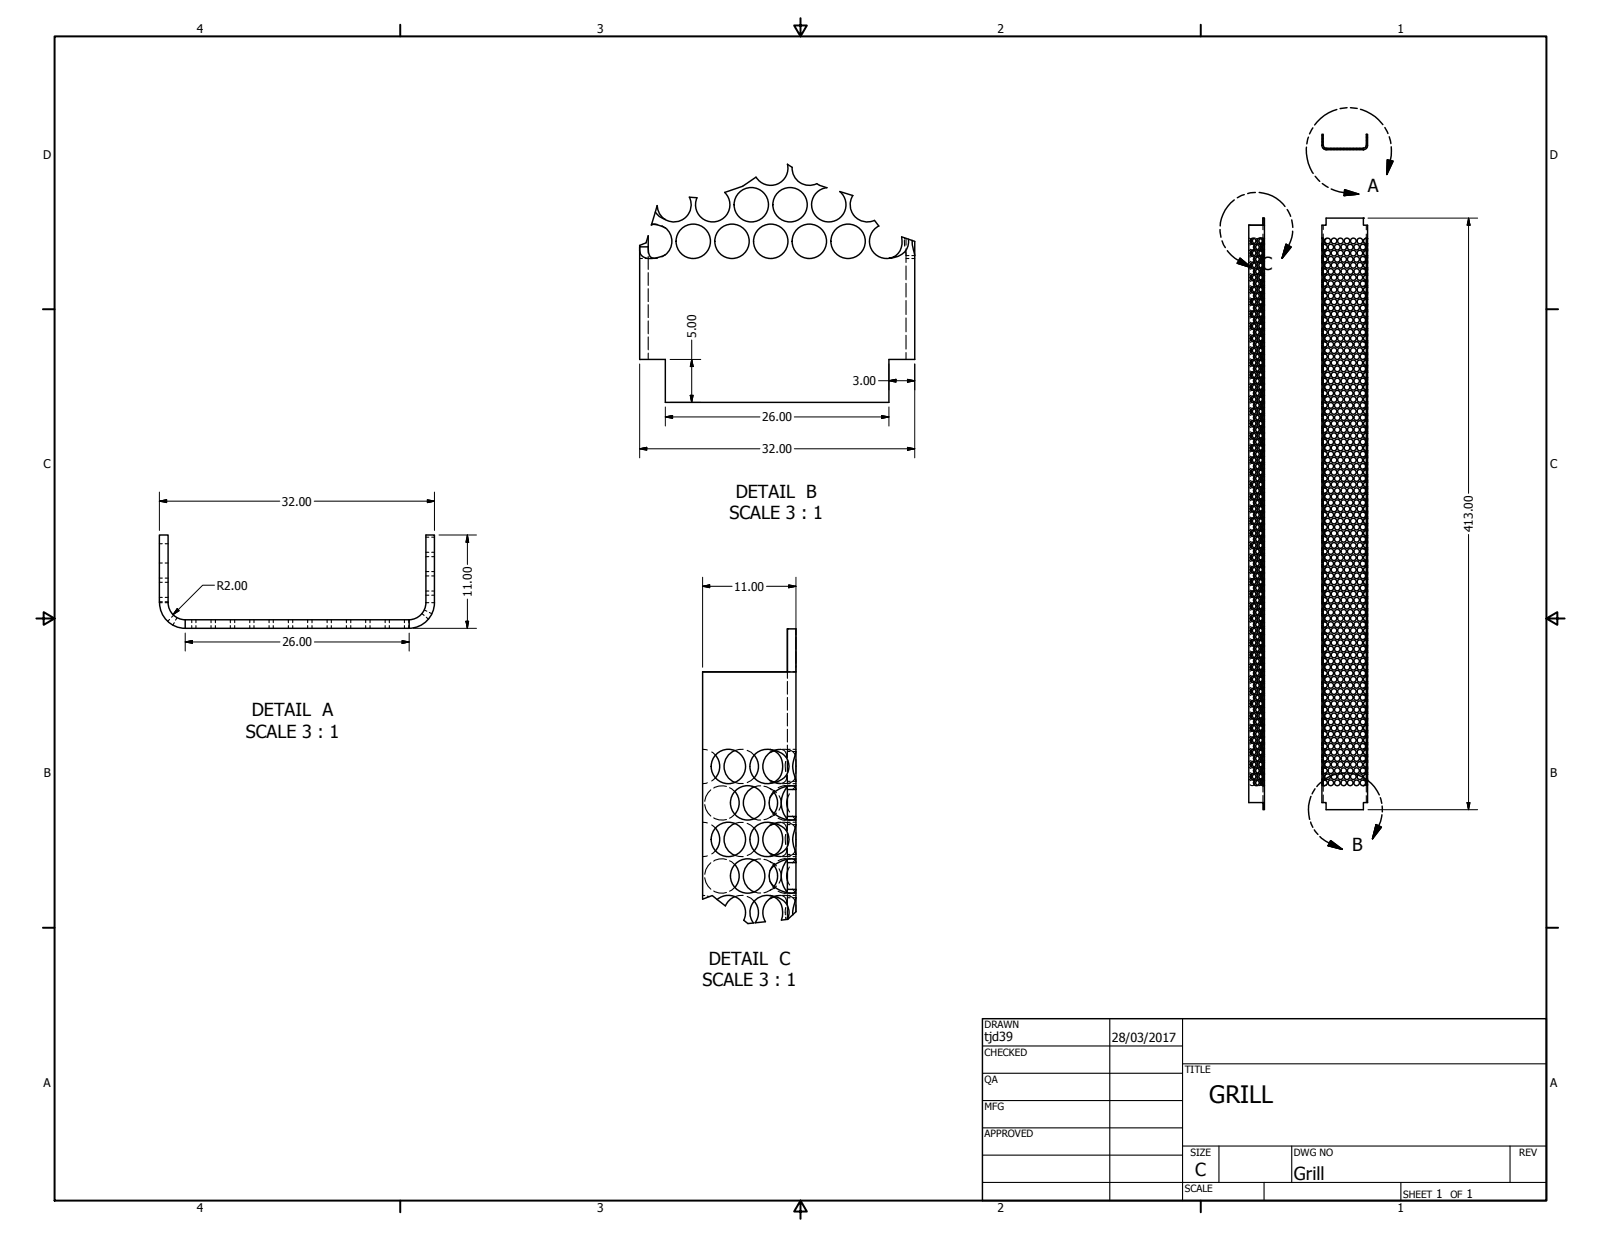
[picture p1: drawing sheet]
<svg xmlns="http://www.w3.org/2000/svg" width="559mm" height="432mm" viewBox="0 0 559 432" stroke-linecap="round" stroke-linejoin="round" font-family="sans-serif">
<defs><g id="words">
<text font-size="8.4" x="422.1" y="385.1">GRILL</text>
<g font-size="6.3">
<text x="477.4" y="66.9">A</text>
<text x="440.3" y="94.4">C</text>
<text x="256.8" y="173.7">DETAIL B</text>
<text x="254.6" y="181.3">SCALE 3 : 1</text>
<text x="87.9" y="249.9">DETAIL A</text>
<text x="85.8" y="257.5">SCALE 3 : 1</text>
<text x="472" y="297.2">B</text>
<text x="247.4" y="336.8">DETAIL C</text>
<text x="245.2" y="344.3">SCALE 3 : 1</text>
<text x="417.2" y="410.6">C</text>
<text x="451.6" y="411.9">Grill</text>
</g>
<g font-size="4.4">
<text x="343.7" y="363.5">tjd39</text>
<text x="388.1" y="363.7">28/03/2017</text>
</g>
<g font-size="4.2">
<text x="68.7" y="11.7">4</text>
<text x="208.4" y="11.7">3</text>
<text x="348.1" y="11.7">2</text>
<text x="487.8" y="11.7">1</text>
<text x="15.1" y="55.5">D</text>
<text x="540.9" y="55.5">D</text>
<text x="243" y="117.9" transform="rotate(-90 243 117.9)">5.00</text>
<text x="297.7" y="134.4">3.00</text>
<text x="266.1" y="147.1">26.00</text>
<text x="266.1" y="158.2">32.00</text>
<text x="15.2" y="163.4">C</text>
<text x="541" y="163.4">C</text>
<text x="98.4" y="176.5">32.00</text>
<text x="514.1" y="185.7" transform="rotate(-90 514.1 185.7)">413.00</text>
<text x="75.7" y="205.8">R2.00</text>
<text x="164.7" y="208.3" transform="rotate(-90 164.7 208.3)">11.00</text>
<text x="256.3" y="206.2">11.00</text>
<text x="98.6" y="225.6">26.00</text>
<text x="15.3" y="271.4">B</text>
<text x="541.1" y="271.4">B</text>
<text x="15.2" y="379.3">A</text>
<text x="541" y="379.3">A</text>
<text x="501.3" y="418.3">1</text>
<text x="511.8" y="418.3">1</text>
<text x="68.7" y="423.2">4</text>
<text x="208.4" y="423.2">3</text>
<text x="348.1" y="423.2">2</text>
<text x="487.8" y="423.2">1</text>
</g>
<g font-size="3.5">
<text x="343.7" y="358.9">DRAWN</text>
<text x="343.7" y="368.5">CHECKED</text>
<text x="413.5" y="374.6">TITLE</text>
<text x="343.7" y="378">QA</text>
<text x="343.7" y="387.5">MFG</text>
<text x="343.7" y="397.1">APPROVED</text>
<text x="415.5" y="403.4">SIZE</text>
<text x="451.6" y="403.4">DWG NO</text>
<text x="530.3" y="403.4">REV</text>
<text x="413.5" y="416.1">SCALE</text>
<text x="489.7" y="418.3">SHEET</text>
<text x="506.2" y="418.3">OF</text>
</g>
</g></defs>
<!-- layer: Visible (ANSI) -->
<g fill="none" stroke="#000" stroke-width=".51">
<path d="M274.9 57.3a6 6 0 0 1-3.6 7 6 6 0 0 1-7.4-2.5M276.5 58.4a6 6 0 0 0 8.6 5.7M461.4 50.8a1.49 1.49 0 0 0 1.5 1.5M461.4 50.7v-3.8h.4v3.8M461.9 50.8a.98 .98 0 0 0 1 1M475.9 51.8h-.1M475.9 52.3h-.1M475.9 51.8h-13v.5h13M475.9 51.8v.5M476.8 50.8a.98 .98 0 0 1-.9 1M476.9 50.7v-3.8h.4v3.8M477.3 50.8a1.49 1.49 0 0 1-1.4 1.5"/>
<path d="M227.5 78.2a10.9 10.9 0 0 1 4.7 1.4M228.1 78.3l-.8 .2M229.4 71.8a5.9 5.9 0 0 0 2.8 4.8 6.3 6.3 0 0 1-3.5-2.6M232.3 79.5a6 6 0 0 1 0 9.4M240.6 68.8a6 6 0 0 1-1.3 7 6 6 0 0 1-7.1 .9M252.9 67.2a6 6 0 0 1-3 10.2 6 6 0 0 1-6.6-8.4M288.6 65.5a6 6 0 0 0-4.9 8.1 6 6 0 0 0 9.1 2.8 6 6 0 0 0 .3-9.5M297.7 68.3a6 6 0 0 0 .5 7.1 6 6 0 0 0 7 1.5M306.7 78.9a6 6 0 0 0-3 7.1 6 6 0 0 0 6.5 4.2M435.9 78.6v201.6h5.4v2.4h-.5v-2.4M435.9 78.6h5.4M435.9 78.6h4.9v-2.5h.5v2.5"/>
<path d="M441.3 78.6v6.9M223.3 85.7v.5h3M226.3 86.2l.1 2.1a2.05 2.05 0 0 0 1.7 1.9M226.3 82.3v3.9M314.7 82.7a5.7 5.7 0 0 1-4.4 7.5 6.4 6.4 0 0 0 6.8-6.7M318.4 83.9l.1 1.8 .8 3.5M319.3 84.3v41.2h-9v15h-78.1v-15h-8.9v-39.3a3.2 3.2 0 0 0 3.4 4l2.8-.3 2.7-1M436.6 83.5l.3 .6-.3 .7M436.6 87.7l.3 .7-.3 .6M436.6 92l.3 .6-.3 .7M436.6 96.2l.3 .7-.3 .6M437.7 96a.98 .98 0 0 0-.6 .9 .98 .98 0 0 0 .6 .9"/>
<path d="M437.7 91.7a.98 .98 0 0 0-.6 .9 .98 .98 0 0 0 .6 .9M437.7 87.4a.98 .98 0 0 0-.6 1 .98 .98 0 0 0 .6 .9M437.7 83.2a.98 .98 0 0 0-.6 .9 .98 .98 0 0 0 .6 .9M437.8 98.4l.2 .6-.2 .7M437.8 94.1l.2 .7-.2 .6M437.8 89.9l.2 .6-.2 .7M437.8 85.6l.2 .7-.2 .6M438.9 96.2l.2 .7-.2 .6M438.9 92l.2 .6-.2 .7M438.9 87.7l.2 .7-.2 .6M438.9 83.5l.2 .6-.2 .7M438.9 98.1a.98 .98 0 0 0-.6 .9 .98 .98 0 0 0 .6 .9"/>
<path d="M438.9 93.9a.98 .98 0 0 0-.6 .9 .98 .98 0 0 0 .6 .9M438.9 89.6a.98 .98 0 0 0-.6 .9 .98 .98 0 0 0 .6 .9M438.9 85.4a.98 .98 0 0 0-.6 .9 .98 .98 0 0 0 .6 .9M439.8 83.1a1 1 0 0 1 1.1 1 1 1 0 0 1-1.1 1M439.8 83.1a1.02 1.02 0 0 1 .8 1 1.02 1.02 0 0 1-.8 1M439.8 86.6a1.01 1.01 0 0 0 1.5 .5h-.5M439.8 87.4a1 1 0 0 1 1.1 1 1 1 0 0 1-1.1 .9 1.02 1.02 0 0 0 .8-.9 1.02 1.02 0 0 0-.8-1zM439.8 91.6a1 1 0 0 1 1.1 1 1 1 0 0 1-1.1 1 1.02 1.02 0 0 0 .8-1 1.02 1.02 0 0 0-.8-1zM439.8 95.1a1.11 1.11 0 0 0 1.5 .5h-.5M439.8 95.9a1 1 0 0 1 1.1 1 1 1 0 0 1-1.1 1M439.8 99.3a1.01 1.01 0 0 0 1.5 .5h-.5M439.8 95.9a1.02 1.02 0 0 1 .8 1 1.02 1.02 0 0 1-.8 1"/>
<path d="M439.8 90.8a1.11 1.11 0 0 0 1.5 .5h-.5M439.8 83.1a.98 .98 0 0 0-1.1 1 .98 .98 0 0 0 1.1 1M439.8 87.4a.98 .98 0 0 0-1.1 1 .98 .98 0 0 0 1.1 .9M439.8 95.9a.98 .98 0 0 0-1.1 1 .98 .98 0 0 0 1.1 .9M439.8 91.6a.98 .98 0 0 0-1.1 1 .98 .98 0 0 0 1.1 1M439.8 96.1l-.4 .8 .4 .8M439.8 91.8l-.4 .8 .4 .8M439.8 87.6l-.4 .8 .4 .8M439.8 83.3l-.4 .8 .4 .8M439.9 94.5v.6M439.9 98.7v.6M439.9 90.2v.6"/>
<path d="M439.9 85.9v.7M440 83.2l-.2 .1 .3-.1M440 97.8l-.2-.1 .3 .1M440 95.9l-.2 .2 .3-.2M440 93.5h-.2h.3M440 91.7l-.2 .1 .3-.1M440 89.3l-.2-.1 .3 .1M440 87.4l-.2 .2 .3-.1M440.1 98.4l.1 .6-.1 .6M440.1 94.2l.1 .5-.1 .7M440.1 89.9l.1 .6-.1 .6M440.1 85.7l.1 .5-.1 .7"/>
<path d="M440.1 85h-.3l.2 .1M440.8 93.9a1.49 1.49 0 0 0 0 1.8v-.1M440.8 89.6a1.49 1.49 0 0 0 0 1.8M440.8 85.3a1.49 1.49 0 0 0 0 1.9M440.8 85.3v.2M440.8 89.5v.2M440.8 93.8v.2M440.8 98.2v-.1a1.23 1.23 0 0 0 0 1.8v-.1M440.8 98.7v.6M440.8 94.5v.5M440.8 90.2v.5M440.8 86v.5"/>
<path d="M440.8 89.7h.5a1.01 1.01 0 0 0-1.5 .5M440.8 87.1v.1M440.8 91.3v.2M440.8 98.2h.5a1.01 1.01 0 0 0-1.5 .5M440.8 94h.5a1.01 1.01 0 0 0-1.5 .4M440.8 85.5v1.6M440.8 89.7v1.6M440.8 94v1.6M440.8 98.2v1.6M440.8 85.5h.5M441.3 85.5a1.01 1.01 0 0 0-1.5 .4M441.3 83.2l-.2 .7 .2 1.1"/>
<path d="M441.3 85.5v194.7M441.3 87.5l-.2 .6 .2 1.2M441.3 96l-.2 .6 .2 1.1M441.3 91.8l-.2 .6 .2 1.1M461.4 83.1v-4.5h1.5v-2.5h13v2.5h1.4v201.6h-1.4v2.4h-13v-2.4h-1.5v-6.6a.82 .82 0 0 0 .5 .7 .82 .82 0 0 0 1-.2M461.4 83.1a1.38 1.38 0 0 1 0 2M461.4 83.1v2M461.4 87.4v2.8M461.4 86.6a.8 .8 0 0 0 .6 .8 .8 .8 0 0 0 .9-.3M461.4 87.4a1.38 1.38 0 0 1 0 1.9M461.4 91.6a1.35 1.35 0 0 1 0 2M461.4 90.2v4.2a.8 .8 0 0 1 .6-.7 .8 .8 0 0 1 .9 .3"/>
<path d="M461.4 85.9v.7M461.4 95.9a1.35 1.35 0 0 1 0 2M461.4 85.1v.8M461.4 86.6v.8M461.4 85.9h.4M461.4 90.2h.4M461.4 86.6h.4M461.8 85.9v.7M461.8 90.2v.6M461.8 94.4v.7M461.8 98.7v.6M461.8 86.6l.4 .6"/>
<path d="M461.8 94.4h-.4v.7h.4M461.8 90.8l.4 .7M461.8 99.3h-.4a.8 .8 0 0 0 .6 .8 .8 .8 0 0 0 .9-.3M461.8 95.1l.4 .7M461.8 99.3l.4 .7M461.8 90.8h-.4a.82 .82 0 0 0 .5 .8 .82 .82 0 0 0 1-.3M462.2 85.3l-.4 .6M462.2 89.5l-.4 .7M462.2 93.8l-.4 .6M462.2 98l-.4 .7M462.3 83.6l.6-.4a1.11 1.11 0 0 0 0 1.8l-.7-.6zM462.3 87.9l.6-.4a1.11 1.11 0 0 0 0 1.8l-.7-.7z"/>
<path d="M462.3 92.1l.6-.3a1.05 1.05 0 0 0 0 1.7l-.7-.6zM462.3 96.4l.6-.4a1.05 1.05 0 0 0 0 1.7l-.7-.5zM462.9 85.5a.8 .8 0 0 0-.9-.3 .8 .8 0 0 0-.6 .7M462.9 89.7a.8 .8 0 0 0-.9-.3 .8 .8 0 0 0-.6 .8M462.9 95.6a.82 .82 0 0 1-1 .2 .82 .82 0 0 1-.5-.7v177.8a.8 .8 0 0 1 .6-.7 .8 .8 0 0 1 .9 .3M462.9 98.2a.8 .8 0 0 0-.9-.3 .8 .8 0 0 0-.6 .8h.4M462.9 85.5l.3 .8-.3 .7M462.9 89.8l.3 .7-.3 .8M462.9 94l.3 .8-.3 .7M462.9 98.3l.3 .7-.3 .8M462.9 83.3a.98 .98 0 0 1 1.5 .8 .98 .98 0 0 1-1.5 .9M462.9 87.5a.98 .98 0 0 1 1.5 .9 .98 .98 0 0 1-1.5 .8"/>
<path d="M462.9 91.8a.98 .98 0 0 1 1.5 .8 .98 .98 0 0 1-1.5 .9M462.9 96a.98 .98 0 0 1 1.5 .9 .98 .98 0 0 1-1.5 .8M475.8 98.1a.98 .98 0 0 0-1.1 .9 .98 .98 0 0 0 1.1 1M475.8 93.8a.98 .98 0 0 0-1.1 1 .98 .98 0 0 0 1.1 1M475.8 89.5a.98 .98 0 0 0-1.1 1 .98 .98 0 0 0 1.1 1M475.8 85.3a.98 .98 0 0 0-1.1 1 .98 .98 0 0 0 1.1 .9M475.9 98a1 1 0 0 1 1.1 1 1 1 0 0 1-1.1 1 1.02 1.02 0 0 0 .7-1 1.02 1.02 0 0 0-.7-1zM475.9 93.8a1 1 0 0 1 1.1 1 1 1 0 0 1-1.1 1 1.02 1.02 0 0 0 .7-1 1.02 1.02 0 0 0-.7-1zM475.9 89.5a1 1 0 0 1 1.1 1 1 1 0 0 1-1.1 1 1.02 1.02 0 0 0 .7-1 1.02 1.02 0 0 0-.7-1zM475.9 85.3a1 1 0 0 1 1.1 1 1 1 0 0 1-1.1 .9 1.02 1.02 0 0 0 .7-.9 1.02 1.02 0 0 0-.7-1zM476.8 95.9l.1 .2M476.8 91.7l.1 .1"/>
<path d="M476.8 87.4l.1 .2M476.8 83.2l.1 .1M476.9 83.3h.4a.96 .96 0 0 0-1.4 .8 .96 .96 0 0 0 1.4 .9h-.4M476.9 96.1h.4a.96 .96 0 0 0-1.4 .8 .96 .96 0 0 0 1.4 .8h-.4M476.9 91.8h.4a.96 .96 0 0 0-1.4 .8 .96 .96 0 0 0 1.4 .9h-.4M476.9 87.6h.4a.96 .96 0 0 0-1.4 .8 .96 .96 0 0 0 1.4 .8h-.4M476.9 83.3v1.7M476.9 87.6v1.6M476.9 91.8v1.7M476.9 96.1v1.6M476.9 97.7l-.1 .2M476.9 93.5l-.1 .1"/>
<path d="M476.9 89.2l-.1 .1M476.9 85l-.1 .1M477.3 98.2v1.6M477.3 93.9v1.7M477.3 89.7v1.6M477.3 85.4v1.7M436.6 100.5l.3 .6-.3 .7M436.6 104.7l.3 .7-.3 .6M436.6 109l.3 .6-.3 .7M436.6 113.2l.3 .7-.3 .6M436.6 117.5l.3 .6-.3 .7M437.7 117.2a.98 .98 0 0 0-.6 .9 .98 .98 0 0 0 .6 1"/>
<path d="M437.7 113a.98 .98 0 0 0-.6 .9 .98 .98 0 0 0 .6 .9M437.7 108.7a.98 .98 0 0 0-.6 .9 .98 .98 0 0 0 .6 .9M437.7 104.5a.98 .98 0 0 0-.6 .9 .98 .98 0 0 0 .6 .9M437.7 100.2a.98 .98 0 0 0-.6 .9 .98 .98 0 0 0 .6 .9M437.8 119.6l.2 .6-.2 .7M437.8 115.3l.2 .7-.2 .6M437.8 111.1l.2 .6-.2 .7M437.8 106.9l.2 .6-.2 .7M437.8 102.6l.2 .7-.2 .6M438.9 117.5l.2 .6-.2 .7M438.9 113.2l.2 .7-.2 .6M438.9 109l.2 .6-.2 .7"/>
<path d="M438.9 104.7l.2 .7-.2 .6M438.9 100.5l.2 .6-.2 .7M438.9 119.3a.98 .98 0 0 0-.6 .9 .98 .98 0 0 0 .6 .9M438.9 115.1a.98 .98 0 0 0-.6 .9 .98 .98 0 0 0 .6 .9M438.9 110.8a.98 .98 0 0 0-.6 .9 .98 .98 0 0 0 .6 .9M438.9 106.6a.98 .98 0 0 0-.6 .9 .98 .98 0 0 0 .6 .9M438.9 102.4a.98 .98 0 0 0-.6 .9 .98 .98 0 0 0 .6 .9M439.8 100.1a1 1 0 0 1 1.1 1 1 1 0 0 1-1.1 1M439.8 104.4a1 1 0 0 1 1.1 1 1 1 0 0 1-1.1 1 1.02 1.02 0 0 0 .8-1 1.02 1.02 0 0 0-.8-1zM439.8 107.8a1.01 1.01 0 0 0 1.5 .5h-.5M439.8 108.6a1 1 0 0 1 1.1 1 1 1 0 0 1-1.1 1M439.8 100.1a1.02 1.02 0 0 1 .8 1 1.02 1.02 0 0 1-.8 1"/>
<path d="M439.8 112.1a1.01 1.01 0 0 0 1.5 .4h-.5M439.8 112.9a1 1 0 0 1 1.1 1 1 1 0 0 1-1.1 1M439.8 108.6a1.02 1.02 0 0 1 .8 1 1.02 1.02 0 0 1-.8 1M439.8 117.2a1.02 1.02 0 0 1 .8 .9 1.02 1.02 0 0 1-.8 1M439.8 117.2a1 1 0 0 1 1.1 .9 1 1 0 0 1-1.1 1M439.8 103.6a1.01 1.01 0 0 0 1.5 .4h-.5M439.8 112.9a1.02 1.02 0 0 1 .8 1 1.02 1.02 0 0 1-.8 1M439.8 116.3a1.01 1.01 0 0 0 1.5 .5h-.5M439.8 117.2a.98 .98 0 0 0-1.1 .9 .98 .98 0 0 0 1.1 1M439.8 112.9a.98 .98 0 0 0-1.1 1 .98 .98 0 0 0 1.1 1M439.8 108.7a.98 .98 0 0 0-1.1 .9 .98 .98 0 0 0 1.1 1M439.8 104.4a.98 .98 0 0 0-1.1 1 .98 .98 0 0 0 1.1 .9"/>
<path d="M439.8 100.2a.98 .98 0 0 0-1.1 .9 .98 .98 0 0 0 1.1 1M439.8 117.3l-.4 .8 .4 .8M439.8 113.1l-.4 .8 .4 .8M439.8 108.8l-.4 .8 .4 .8M439.8 104.6l-.4 .8 .4 .8M439.8 100.3l-.4 .8 .4 .8M439.9 119.9v.7M439.9 115.7v.6M439.9 111.4v.6M439.9 107.2v.7M439.9 103v.6M440 119.1l-.2-.2 .3 .2"/>
<path d="M440 117.2l-.2 .1 .3-.1M440 114.8l-.2-.1 .3 .1M440 113l-.2 .1 .3-.1M440 110.6l-.2-.2 .3 .2M440 108.7l-.2 .1 .3-.1M440 106.3l-.2-.1 .3 .1M440 104.5l-.2 .1 .3-.1M440 102h-.2h.3M440 100.2l-.2 .1 .3-.1M440.1 119.6l.1 .7-.1 .6M440.1 115.4l.1 .6-.1 .6M440.1 111.1l.1 .7-.1 .6"/>
<path d="M440.1 106.9l.1 .6-.1 .6M440.1 102.6l.1 .7-.1 .6M440.8 102.4a1.49 1.49 0 0 0 0 1.8v-.2M440.8 102.3v.2M440.8 119.5v-.2a1.39 1.39 0 0 0 0 1.9v-.2M440.8 115.3v-.2a1.59 1.59 0 0 0 0 1.9v-.2M440.8 111v-.2a1.59 1.59 0 0 0 0 1.9v-.2M440.8 115.8v.5M440.8 106.7v-.1a1.59 1.59 0 0 0 0 1.9v-.2M440.8 111.5v.5M440.8 107.3v.5M440.8 103v.5"/>
<path d="M440.8 102.5h.5a1.01 1.01 0 0 0-1.5 .4M440.8 111h.5a1.01 1.01 0 0 0-1.5 .4M440.8 106.7h.5a1.01 1.01 0 0 0-1.5 .5M440.8 115.3h.5a1.01 1.01 0 0 0-1.5 .4M440.8 119.5h.5a1.01 1.01 0 0 0-1.5 .5M440.8 102.5v1.5M440.8 106.7v1.6M440.8 111v1.5M440.8 115.3v1.5M440.8 119.5v1.5M441.3 100.3l-.2 .6 .2 1.1M441.3 108.8l-.2 .5 .2 1.2"/>
<path d="M441.3 113l-.2 .6 .2 1.1M441.3 104.5l-.2 .7 .2 1M441.3 117.3l-.2 .6 .2 1.1M461.4 100.1a1.31 1.31 0 0 1 0 2M461.4 104.4a1.31 1.31 0 0 1 0 2M461.4 108.6a1.31 1.31 0 0 1 0 2M461.4 112.9a1.31 1.31 0 0 1 0 2M461.4 117.2a1.31 1.31 0 0 1 0 1.9M461.8 102.9v.7M461.8 107.2v.6M461.8 111.4v.7M461.8 115.7v.6"/>
<path d="M461.8 120v.6M461.8 103.6l.4 .7M461.8 107.8h-.4a.8 .8 0 0 0 .6 .8 .8 .8 0 0 0 .9-.3M461.8 112.1h-.4a.8 .8 0 0 0 .6 .7 .8 .8 0 0 0 .9-.3M461.8 107.8l.4 .7M461.8 112.1l.4 .7M461.8 116.3l.4 .7M461.8 103.6h-.4a.8 .8 0 0 0 .6 .7 .8 .8 0 0 0 .9-.3M461.8 116.3h-.4a.8 .8 0 0 0 .6 .8 .8 .8 0 0 0 .9-.3M462.2 102.3l-.4 .6M462.2 106.5l-.4 .7M462.2 110.7l-.4 .7"/>
<path d="M462.2 115l-.4 .7M462.2 119.3l-.4 .7M462.3 100.6l.6-.3a1.05 1.05 0 0 0 0 1.7l-.7-.6zM462.5 104.6l.4-.1a1.05 1.05 0 0 0 0 1.7l-.7-.8zM462.5 108.9l.4-.1a1.05 1.05 0 0 0 0 1.7l-.7-.8zM462.5 113.2l.4-.2a1.05 1.05 0 0 0 0 1.7l-.7-.5zM462.5 117.4l.4-.1a1.05 1.05 0 0 0 0 1.7l-.7-.9zM462.9 102.5a.8 .8 0 0 0-.9-.3 .8 .8 0 0 0-.6 .7h.4M462.9 111a.8 .8 0 0 0-.9-.3 .8 .8 0 0 0-.6 .7h.4M462.9 106.7a.8 .8 0 0 0-.9-.3 .8 .8 0 0 0-.6 .8h.4M462.9 115.3a.8 .8 0 0 0-.9-.4 .8 .8 0 0 0-.6 .8h.4M462.9 119.5a.8 .8 0 0 0-.9-.3 .8 .8 0 0 0-.6 .8h.4"/>
<path d="M462.9 102.5l.3 .8-.3 .8M462.9 106.8l.3 .7-.3 .8M462.9 111l.3 .7-.3 .8M462.9 115.2l.3 .8-.3 .8M462.9 119.5l.3 .7-.3 .8M462.9 100.3a.98 .98 0 0 1 1.5 .8 .98 .98 0 0 1-1.5 .9M462.9 104.5a.98 .98 0 0 1 1.5 .9 .98 .98 0 0 1-1.5 .8M462.9 108.8a.98 .98 0 0 1 1.5 .8 .98 .98 0 0 1-1.5 .9M462.9 113a.98 .98 0 0 1 1.5 .9 .98 .98 0 0 1-1.5 .8M462.9 117.3a.98 .98 0 0 1 1.5 .8 .98 .98 0 0 1-1.5 .9M475.8 119.3a.98 .98 0 0 0-1.1 .9 .98 .98 0 0 0 1.1 1M475.8 115a.98 .98 0 0 0-1.1 1 .98 .98 0 0 0 1.1 1"/>
<path d="M475.8 110.8a.98 .98 0 0 0-1.1 .9 .98 .98 0 0 0 1.1 1M475.8 106.6a.98 .98 0 0 0-1.1 .9 .98 .98 0 0 0 1.1 1M475.8 102.3a.98 .98 0 0 0-1.1 1 .98 .98 0 0 0 1.1 1M475.9 119.3a1 1 0 0 1 1.1 .9 1 1 0 0 1-1.1 1 1.02 1.02 0 0 0 .7-1 1.02 1.02 0 0 0-.7-.9zM475.9 115a1.03 1.03 0 0 1 1.1 1 1.03 1.03 0 0 1-1.1 1 1.06 1.06 0 0 0 .7-1 1.06 1.06 0 0 0-.7-1zM475.9 110.7a1.03 1.03 0 0 1 1.1 1.1 1.03 1.03 0 0 1-1.1 1 1.06 1.06 0 0 0 .7-1 1.06 1.06 0 0 0-.7-1.1zM475.9 106.5a1.03 1.03 0 0 1 1.1 1 1.03 1.03 0 0 1-1.1 1 1.06 1.06 0 0 0 .7-1 1.06 1.06 0 0 0-.7-1zM475.9 102.3a1 1 0 0 1 1.1 1 1 1 0 0 1-1.1 1 1.02 1.02 0 0 0 .7-1 1.02 1.02 0 0 0-.7-1zM476.8 117.2l.1 .1M476.8 112.9l.1 .2M476.8 108.7l.1 .1M476.8 104.5l.1 .1"/>
<path d="M476.8 100.2l.1 .1M476.9 117.3h.4a.96 .96 0 0 0-1.4 .8 .96 .96 0 0 0 1.4 .8h-.4M476.9 113.1h.4a.95 .95 0 0 0-1.4 .8 .95 .95 0 0 0 1.4 .8h-.4M476.9 108.8h.4a.95 .95 0 0 0-1.4 .8 .95 .95 0 0 0 1.4 .8h-.4M476.9 104.6h.4a.96 .96 0 0 0-1.4 .8 .96 .96 0 0 0 1.4 .8h-.4M476.9 100.3h.4a.96 .96 0 0 0-1.4 .9 .96 .96 0 0 0 1.4 .8h-.4M476.9 100.3v1.7M476.9 104.6v1.6M476.9 108.8v1.6M476.9 113.1v1.6M476.9 117.3v1.6M476.9 118.9l-.1 .2"/>
<path d="M476.9 114.7l-.1 .1M476.9 110.4l-.1 .2M476.9 106.2l-.1 .2M476.9 102l-.1 .1M477.3 119.4v1.7M477.3 115.2v1.6M477.3 110.9v1.7M477.3 106.7v1.6M477.3 102.4v1.7M436.6 121.7l.3 .7-.3 .6M436.6 126l.3 .7-.3 .6M436.6 130.3l.3 .6-.3 .7"/>
<path d="M436.6 134.5l.3 .7-.3 .6M436.6 138.8l.3 .6-.3 .7M437.7 138.5a.98 .98 0 0 0-.6 .9 .98 .98 0 0 0 .6 .9M437.7 134.2a.98 .98 0 0 0-.6 1 .98 .98 0 0 0 .6 .9M437.7 130a.98 .98 0 0 0-.6 .9 .98 .98 0 0 0 .6 .9M437.7 125.7a.98 .98 0 0 0-.6 1 .98 .98 0 0 0 .6 .9M437.7 121.5a.98 .98 0 0 0-.6 .9 .98 .98 0 0 0 .6 .9M437.8 136.6l.2 .7-.2 .6M437.8 132.3l.2 .7-.2 .7M437.8 128.1l.2 .6-.2 .7M437.8 123.8l.2 .7-.2 .6M438.9 138.8l.2 .6-.2 .7"/>
<path d="M438.9 134.5l.2 .7-.2 .6M438.9 130.3l.2 .6-.2 .7M438.9 126l.2 .7-.2 .6M438.9 121.7l.2 .7-.2 .6M438.9 136.3a.98 .98 0 0 0-.6 1 .98 .98 0 0 0 .6 .9M438.9 132.1a.98 .98 0 0 0-.6 .9 .98 .98 0 0 0 .6 .9M438.9 127.8a.98 .98 0 0 0-.6 .9 .98 .98 0 0 0 .6 1M438.9 123.6a.98 .98 0 0 0-.6 .9 .98 .98 0 0 0 .6 .9M439.8 120.6a1.01 1.01 0 0 0 1.5 .4h-.5M439.8 121.4a1 1 0 0 1 1.1 1 1 1 0 0 1-1.1 1 1.02 1.02 0 0 0 .8-1 1.02 1.02 0 0 0-.8-1zM439.8 124.8a1.01 1.01 0 0 0 1.5 .5h-.5M439.8 125.7a1 1 0 0 1 1.1 1 1 1 0 0 1-1.1 .9"/>
<path d="M439.8 129.9a1.02 1.02 0 0 1 .8 1 1.02 1.02 0 0 1-.8 1M439.8 129.9a1 1 0 0 1 1.1 1 1 1 0 0 1-1.1 1M439.8 133.3a1.01 1.01 0 0 0 1.5 .5h-.5M439.8 134.2a1 1 0 0 1 1.1 1 1 1 0 0 1-1.1 .9M439.8 125.7a1.02 1.02 0 0 1 .8 1 1.02 1.02 0 0 1-.8 .9M439.8 137.6a1.01 1.01 0 0 0 1.5 .4h-.5M439.8 138.4a1 1 0 0 1 1.1 1 1 1 0 0 1-1.1 1 1.02 1.02 0 0 0 .8-1 1.02 1.02 0 0 0-.8-1zM439.8 134.2a1.02 1.02 0 0 1 .8 1 1.02 1.02 0 0 1-.8 .9M439.8 129.1a1.01 1.01 0 0 0 1.5 .4h-.5M439.8 138.4a.98 .98 0 0 0-1.1 1 .98 .98 0 0 0 1.1 1M439.8 134.2a.98 .98 0 0 0-1.1 1 .98 .98 0 0 0 1.1 .9M439.8 129.9a.98 .98 0 0 0-1.1 1 .98 .98 0 0 0 1.1 1"/>
<path d="M439.8 125.7a.98 .98 0 0 0-1.1 1 .98 .98 0 0 0 1.1 .9M439.8 121.4a.98 .98 0 0 0-1.1 1 .98 .98 0 0 0 1.1 1M439.8 138.6l-.4 .8 .4 .8M439.8 134.4l-.4 .8 .4 .8M439.8 130.1l-.4 .8 .4 .8M439.8 125.8l-.4 .9 .4 .8M439.8 121.6l-.4 .8 .4 .8M439.9 136.9v.7M439.9 132.7v.6M439.9 128.4v.7M439.9 124.2v.6M440 138.4l-.2 .2 .3-.1"/>
<path d="M440 134.2l-.2 .1 .3-.1M440 130h-.2h.3M440 127.6l-.2-.2 .3 .2M440 125.7l-.2 .1 .3-.1M440 123.3l-.2-.1 .3 .1M440 121.5h-.2h.3M440.1 136.7l.1 .6-.1 .6M440.1 132.4l.1 .6-.1 .6M440.1 128.1l.1 .7-.1 .5M440.1 123.9l.1 .6-.1 .6M440.1 136h-.3l.2 .1M440.1 131.8l-.3-.1 .2 .1"/>
<path d="M440.8 132.1a1.49 1.49 0 0 0 0 1.8M440.8 132v.2M440.8 136.5v-.2a1.39 1.39 0 0 0 0 1.9v-.2M440.8 137v.5M440.8 128v-.2a1.49 1.49 0 0 0 0 1.9M440.8 132.8v.5M440.8 123.7v-.1a1.49 1.49 0 0 0 0 1.8M440.8 128.5v.5M440.8 124.3v.5M440.8 120v.5M440.8 123.7h.5a1.11 1.11 0 0 0-1.5 .5M440.8 128h.5a1.11 1.11 0 0 0-1.5 .5"/>
<path d="M440.8 125.3v.2M440.8 129.5v.2M440.8 136.5h.5a1.01 1.01 0 0 0-1.5 .4M440.8 132.2h.5a1.11 1.11 0 0 0-1.5 .5M440.8 133.8v.2M440.8 123.7v1.6M440.8 128v1.5M440.8 132.2v1.6M440.8 136.5v1.5M441.3 121.5l-.2 .6 .2 1.2M441.3 125.8l-.2 .6 .2 1.1M441.3 134.2l-.2 .7 .2 1.1"/>
<path d="M441.3 138.5l-.2 .6 .2 1.2M441.3 130l-.2 .6 .2 1.2M461.4 121.4a1.31 1.31 0 0 1 0 2M461.4 125.7a1.31 1.31 0 0 1 0 1.9M461.4 129.9a1.31 1.31 0 0 1 0 2M461.4 134.2a1.31 1.31 0 0 1 0 1.9M461.4 138.4a1.31 1.31 0 0 1 0 2M461.8 124.2v.6M461.8 128.5v.6M461.8 132.7v.6M461.8 136.9v.7M461.8 120.6h-.4a.8 .8 0 0 0 .6 .7 .8 .8 0 0 0 .9-.3"/>
<path d="M461.8 124.8h-.4a.8 .8 0 0 0 .6 .8 .8 .8 0 0 0 .9-.3M461.8 120.6l.4 .6M461.8 124.8l.4 .7M461.8 129.1l.4 .6M461.8 133.3h-.4a.8 .8 0 0 0 .6 .8 .8 .8 0 0 0 .9-.3M461.8 137.6h-.4a.8 .8 0 0 0 .6 .8 .8 .8 0 0 0 .9-.4M461.8 133.3l.4 .7M461.8 137.6l.4 .6M461.8 129.1h-.4a.8 .8 0 0 0 .6 .8 .8 .8 0 0 0 .9-.4M462.2 123.5l-.4 .7M462.2 127.8l-.4 .7M462.2 132l-.4 .7"/>
<path d="M462.2 136.3l-.4 .6M462.3 121.9l.6-.4a1.05 1.05 0 0 0 0 1.8l-.7-.7zM462.3 126.1l.6-.3a1.05 1.05 0 0 0 0 1.7l-.7-.6zM462.3 130.4l.6-.4a1.05 1.05 0 0 0 0 1.8l-.7-.7zM462.3 134.6l.6-.4a1.11 1.11 0 0 0 0 1.8l-.7-.6zM462.3 138.9l.6-.4a1.11 1.11 0 0 0 0 1.8l-.7-.7zM462.9 123.7a.82 .82 0 0 0-1-.3 .82 .82 0 0 0-.5 .8h.4M462.9 128a.82 .82 0 0 0-1-.3 .82 .82 0 0 0-.5 .8h.4M462.9 136.5a.8 .8 0 0 0-.9-.4 .8 .8 0 0 0-.6 .8h.4M462.9 132.2a.82 .82 0 0 0-1-.2 .82 .82 0 0 0-.5 .7h.4M462.9 123.7l.3 .8-.3 .8M462.9 128l.3 .7-.3 .8"/>
<path d="M462.9 132.2l.3 .8-.3 .8M462.9 136.5l.3 .8-.3 .7M462.9 121.5a.98 .98 0 0 1 1.5 .9 .98 .98 0 0 1-1.5 .8M462.9 125.8a.98 .98 0 0 1 1.5 .9 .98 .98 0 0 1-1.5 .8M462.9 130.1a.98 .98 0 0 1 1.5 .8 .98 .98 0 0 1-1.5 .9M462.9 134.3a.98 .98 0 0 1 1.5 .9 .98 .98 0 0 1-1.5 .8M462.9 138.6a.98 .98 0 0 1 1.5 .8 .98 .98 0 0 1-1.5 .9M475.8 136.3a.98 .98 0 0 0-1.1 1 .98 .98 0 0 0 1.1 .9M475.8 132a.98 .98 0 0 0-1.1 1 .98 .98 0 0 0 1.1 1M475.8 127.8a.98 .98 0 0 0-1.1 .9 .98 .98 0 0 0 1.1 1M475.8 123.5a.98 .98 0 0 0-1.1 1 .98 .98 0 0 0 1.1 1M475.9 136.3a1 1 0 0 1 1.1 1 1 1 0 0 1-1.1 .9 1.02 1.02 0 0 0 .7-.9 1.02 1.02 0 0 0-.7-1z"/>
<path d="M475.9 132a1 1 0 0 1 1.1 1 1 1 0 0 1-1.1 1 1.02 1.02 0 0 0 .7-1 1.02 1.02 0 0 0-.7-1zM475.9 127.8a1 1 0 0 1 1.1 .9 1 1 0 0 1-1.1 1 1.02 1.02 0 0 0 .7-1 1.02 1.02 0 0 0-.7-.9zM475.9 123.5a1 1 0 0 1 1.1 1 1 1 0 0 1-1.1 1 1.02 1.02 0 0 0 .7-1 1.02 1.02 0 0 0-.7-1zM476.8 138.4l.1 .2M476.8 134.2l.1 .1M476.8 129.9l.1 .1M476.8 125.7l.1 .1M476.8 121.4l.1 .1M476.9 138.6h.4a.96 .96 0 0 0-1.4 .8 .96 .96 0 0 0 1.4 .8h-.4M476.9 134.3h.4a.96 .96 0 0 0-1.4 .8 .96 .96 0 0 0 1.4 .9h-.4M476.9 130h.4a.96 .96 0 0 0-1.4 .9 .96 .96 0 0 0 1.4 .8h-.4M476.9 125.8h.4a.96 .96 0 0 0-1.4 .8 .96 .96 0 0 0 1.4 .8h-.4"/>
<path d="M476.9 121.5h.4a.96 .96 0 0 0-1.4 .9 .96 .96 0 0 0 1.4 .8h-.4M476.9 121.5v1.7M476.9 125.8v1.6M476.9 130v1.7M476.9 134.3v1.7M476.9 138.6v1.6M476.9 136l-.1 .1M476.9 131.7l-.1 .1M476.9 127.4l-.1 .2M476.9 123.2l-.1 .1M477.3 136.4v1.7M477.3 132.2v1.7"/>
<path d="M477.3 128v1.6M477.3 123.7v1.6M436.6 143l.3 .6-.3 .7M436.6 147.2l.3 .7-.3 .6M436.6 151.5l.3 .6-.3 .7M436.6 155.7l.3 .7-.3 .6M436.6 160l.3 .6-.3 .7M437.7 159.7a.98 .98 0 0 0-.6 .9 .98 .98 0 0 0 .6 .9M437.7 155.5a.98 .98 0 0 0-.6 .9 .98 .98 0 0 0 .6 .9M437.7 151.2a.98 .98 0 0 0-.6 .9 .98 .98 0 0 0 .6 .9M437.7 146.9a.98 .98 0 0 0-.6 1 .98 .98 0 0 0 .6 .9M437.7 142.7a.98 .98 0 0 0-.6 .9 .98 .98 0 0 0 .6 .9"/>
<path d="M437.8 157.9l.2 .6-.2 .7M437.8 153.6l.2 .7-.2 .6M437.8 149.4l.2 .6-.2 .7M437.8 145.1l.2 .7-.2 .6M437.8 140.9l.2 .6-.2 .7M438.9 160l.2 .6-.2 .7M438.9 155.7l.2 .7-.2 .6M438.9 151.5l.2 .6-.2 .7M438.9 147.2l.2 .7-.2 .6M438.9 143l.2 .6-.2 .7M438.9 157.6a.98 .98 0 0 0-.6 .9 .98 .98 0 0 0 .6 .9M438.9 153.4a.98 .98 0 0 0-.6 .9 .98 .98 0 0 0 .6 .9"/>
<path d="M438.9 149.1a.98 .98 0 0 0-.6 .9 .98 .98 0 0 0 .6 .9M438.9 144.9a.98 .98 0 0 0-.6 .9 .98 .98 0 0 0 .6 .9M438.9 140.6a.98 .98 0 0 0-.6 .9 .98 .98 0 0 0 .6 .9M439.8 142.6a1 1 0 0 1 1.1 1 1 1 0 0 1-1.1 1 1.02 1.02 0 0 0 .8-1 1.02 1.02 0 0 0-.8-1zM439.8 146.1a1.01 1.01 0 0 0 1.5 .5h-.5M439.8 146.9a1 1 0 0 1 1.1 1 1 1 0 0 1-1.1 .9M439.8 150.3a1.11 1.11 0 0 0 1.5 .5h-.5M439.8 151.1a1 1 0 0 1 1.1 1 1 1 0 0 1-1.1 1 1.02 1.02 0 0 0 .8-1 1.02 1.02 0 0 0-.8-1zM439.8 146.9a1.02 1.02 0 0 1 .8 1 1.02 1.02 0 0 1-.8 .9M439.8 155.4a1.02 1.02 0 0 1 .8 1 1.02 1.02 0 0 1-.8 1M439.8 155.4a1 1 0 0 1 1.1 1 1 1 0 0 1-1.1 1M439.8 141.9a1.01 1.01 0 0 0 1.5 .4h-.5"/>
<path d="M439.8 158.8a1.11 1.11 0 0 0 1.5 .5h-.5M439.8 159.6a1 1 0 0 1 1.1 1 1 1 0 0 1-1.1 1M439.8 159.6a1.02 1.02 0 0 1 .8 1 1.02 1.02 0 0 1-.8 1M439.8 154.6a1.11 1.11 0 0 0 1.5 .5h-.5M439.8 159.7a.98 .98 0 0 0-1.1 .9 .98 .98 0 0 0 1.1 1M439.8 155.4a.98 .98 0 0 0-1.1 1 .98 .98 0 0 0 1.1 .9M439.8 151.1a.98 .98 0 0 0-1.1 1 .98 .98 0 0 0 1.1 1M439.8 146.9a.98 .98 0 0 0-1.1 1 .98 .98 0 0 0 1.1 .9M439.8 142.6a.98 .98 0 0 0-1.1 1 .98 .98 0 0 0 1.1 1M439.8 159.8l-.4 .8 .4 .8M439.8 155.6l-.4 .8 .4 .8M439.8 151.3l-.4 .8 .4 .8"/>
<path d="M439.8 147.1l-.4 .8 .4 .8M439.8 142.8l-.4 .8 .4 .8M439.9 158.2v.6M439.9 154v.6M439.9 149.7v.6M439.9 145.4v.7M439.9 141.2v.6M440 159.7l-.2 .1 .3-.1M440 157.3l-.2-.1 .3 .1M440 155.4l-.2 .2 .3-.2M440 153h-.2h.3M440 151.2l-.2 .1 .3-.1"/>
<path d="M440 148.8l-.2-.1 .3 .1M440 146.9l-.2 .2 .3-.1M440 142.7l-.2 .1 .3-.1M440.1 157.9l.1 .6-.1 .6M440.1 153.7l.1 .5-.1 .7M440.1 149.4l.1 .6-.1 .6M440.1 145.2l.1 .5-.1 .7M440.1 140.9l.1 .6-.1 .6M440.1 144.5h-.3l.2 .1M440.1 140.3l-.3-.1 .2 .1M440.8 157.6a1.49 1.49 0 0 0 0 1.8v-.1M440.8 149.1a1.49 1.49 0 0 0 0 1.8"/>
<path d="M440.8 144.8a1.49 1.49 0 0 0 0 1.9M440.8 140.6a1.49 1.49 0 0 0 0 1.8M440.8 140.5v.2M440.8 144.8v.2M440.8 149v.2M440.8 157.5v.2M440.8 153.5v-.1a1.23 1.23 0 0 0 0 1.7M440.8 158.2v.6M440.8 154v.5M440.8 149.7v.5M440.8 145.5v.5M440.8 141.2v.6"/>
<path d="M440.8 140.7h.5a1.01 1.01 0 0 0-1.5 .5M440.8 142.3v.2M440.8 149.2h.5a1.01 1.01 0 0 0-1.5 .5M440.8 145h.5a1.01 1.01 0 0 0-1.5 .4M440.8 153.5h.5a1.01 1.01 0 0 0-1.5 .4M440.8 146.6v.1M440.8 150.8v.2M440.8 157.7h.5a1.01 1.01 0 0 0-1.5 .5M440.8 140.7v1.6M440.8 145v1.6M440.8 149.2v1.6M440.8 153.5v1.6"/>
<path d="M440.8 157.7v1.6M441.3 147l-.2 .6 .2 1.2M441.3 151.3l-.2 .6 .2 1.1M441.3 142.7l-.2 .7 .2 1.1M441.3 159.8l-.2 .6 .2 1.1M441.3 155.5l-.2 .6 .2 1.1M461.4 142.6a1.38 1.38 0 0 1 0 2M461.4 146.9a1.38 1.38 0 0 1 0 1.9M461.4 151.1a1.35 1.35 0 0 1 0 2M461.4 155.4a1.35 1.35 0 0 1 0 2M461.4 159.6a1.31 1.31 0 0 1 0 2M461.8 141.2v.7"/>
<path d="M461.8 145.4v.7M461.8 149.7v.6M461.8 153.9v.7M461.8 158.2v.6M461.8 141.9l.4 .6M461.8 146.1h-.4a.8 .8 0 0 0 .6 .8 .8 .8 0 0 0 .9-.3M461.8 150.3h-.4a.82 .82 0 0 0 .5 .8 .82 .82 0 0 0 1-.3M461.8 146.1l.4 .6M461.8 150.3l.4 .7M461.8 154.6l.4 .7M461.8 141.9h-.4a.8 .8 0 0 0 .6 .7 .8 .8 0 0 0 .9-.3M461.8 158.8h-.4a.82 .82 0 0 0 .5 .8 .82 .82 0 0 0 1-.3"/>
<path d="M461.8 158.8l.4 .7M461.8 154.6h-.4a.82 .82 0 0 0 .5 .7 .82 .82 0 0 0 1-.2M462.2 140.5l-.4 .7M462.2 144.8l-.4 .6M462.2 149l-.4 .7M462.2 153.3l-.4 .6M462.2 157.5l-.4 .7M462.3 143.1l.6-.4a1.11 1.11 0 0 0 0 1.8l-.7-.6zM462.3 147.4l.6-.4a1.11 1.11 0 0 0 0 1.8l-.7-.7zM462.3 151.6l.6-.3a1.05 1.05 0 0 0 0 1.7l-.7-.6zM462.3 155.9l.6-.4a1.05 1.05 0 0 0 0 1.7l-.7-.5zM462.9 140.7a.8 .8 0 0 0-.9-.3 .8 .8 0 0 0-.6 .8h.4"/>
<path d="M462.9 149.2a.8 .8 0 0 0-.9-.3 .8 .8 0 0 0-.6 .8h.4M462.9 145a.8 .8 0 0 0-.9-.3 .8 .8 0 0 0-.6 .7h.4M462.9 153.5a.8 .8 0 0 0-.9-.3 .8 .8 0 0 0-.6 .7h.4M462.9 157.7a.8 .8 0 0 0-.9-.3 .8 .8 0 0 0-.6 .8h.4M462.9 140.7l.3 .8-.3 .8M462.9 145l.3 .8-.3 .7M462.9 149.3l.3 .7-.3 .8M462.9 153.5l.3 .8-.3 .7M462.9 157.8l.3 .7-.3 .8M462.9 142.8a.98 .98 0 0 1 1.5 .8 .98 .98 0 0 1-1.5 .9M462.9 147a.98 .98 0 0 1 1.5 .9 .98 .98 0 0 1-1.5 .8M462.9 151.3a.98 .98 0 0 1 1.5 .8 .98 .98 0 0 1-1.5 .9"/>
<path d="M462.9 155.5a.98 .98 0 0 1 1.5 .9 .98 .98 0 0 1-1.5 .8M462.9 159.8a.98 .98 0 0 1 1.5 .8 .98 .98 0 0 1-1.5 .9M475.8 157.6a.98 .98 0 0 0-1.1 .9 .98 .98 0 0 0 1.1 1M475.8 153.3a.98 .98 0 0 0-1.1 1 .98 .98 0 0 0 1.1 .9M475.8 149a.98 .98 0 0 0-1.1 1 .98 .98 0 0 0 1.1 1M475.8 144.8a.98 .98 0 0 0-1.1 1 .98 .98 0 0 0 1.1 .9M475.8 140.5a.98 .98 0 0 0-1.1 1 .98 .98 0 0 0 1.1 1M475.9 157.5a1 1 0 0 1 1.1 1 1 1 0 0 1-1.1 1 1.02 1.02 0 0 0 .7-1 1.02 1.02 0 0 0-.7-1zM475.9 153.3a1 1 0 0 1 1.1 1 1 1 0 0 1-1.1 1 1.02 1.02 0 0 0 .7-1 1.02 1.02 0 0 0-.7-1zM475.9 149a1 1 0 0 1 1.1 1 1 1 0 0 1-1.1 1 1.02 1.02 0 0 0 .7-1 1.02 1.02 0 0 0-.7-1zM475.9 144.8a1 1 0 0 1 1.1 1 1 1 0 0 1-1.1 .9 1.02 1.02 0 0 0 .7-.9 1.02 1.02 0 0 0-.7-1zM475.9 140.5a1 1 0 0 1 1.1 1 1 1 0 0 1-1.1 1 1.02 1.02 0 0 0 .7-1 1.02 1.02 0 0 0-.7-1z"/>
<path d="M476.8 159.7l.1 .1M476.8 155.4l.1 .2M476.8 151.2l.1 .1M476.8 146.9l.1 .2M476.8 142.7l.1 .1M476.9 159.8h.4a.96 .96 0 0 0-1.4 .9 .96 .96 0 0 0 1.4 .8h-.4M476.9 155.6h.4a.96 .96 0 0 0-1.4 .8 .96 .96 0 0 0 1.4 .8h-.4M476.9 151.3h.4a.96 .96 0 0 0-1.4 .8 .96 .96 0 0 0 1.4 .9h-.4M476.9 147.1h.4a.96 .96 0 0 0-1.4 .8 .96 .96 0 0 0 1.4 .8h-.4M476.9 142.8h.4a.96 .96 0 0 0-1.4 .8 .96 .96 0 0 0 1.4 .9h-.4M476.9 142.8v1.7M476.9 147.1v1.6"/>
<path d="M476.9 151.3v1.7M476.9 155.6v1.6M476.9 159.8v1.7M476.9 157.2l-.1 .2M476.9 153l-.1 .1M476.9 148.7l-.1 .1M476.9 144.5l-.1 .1M476.9 140.2l-.1 .1M477.3 157.7v1.6M477.3 153.4v1.7M477.3 149.2v1.6M477.3 144.9v1.7"/>
<path d="M477.3 140.7v1.7M436.6 164.2l.3 .7-.3 .6M436.6 168.5l.3 .6-.3 .7M436.6 172.7l.3 .7-.3 .6M436.6 177l.3 .6-.3 .7M437.7 176.7a.98 .98 0 0 0-.6 .9 .98 .98 0 0 0 .6 1M437.7 172.5a.98 .98 0 0 0-.6 .9 .98 .98 0 0 0 .6 .9M437.7 168.2a.98 .98 0 0 0-.6 .9 .98 .98 0 0 0 .6 .9M437.7 164a.98 .98 0 0 0-.6 .9 .98 .98 0 0 0 .6 .9M437.8 179.1l.2 .6-.2 .7M437.8 174.8l.2 .7-.2 .6M437.8 170.6l.2 .7-.2 .6"/>
<path d="M437.8 166.4l.2 .6-.2 .7M437.8 162.1l.2 .7-.2 .6M438.9 177l.2 .6-.2 .7M438.9 172.7l.2 .7-.2 .6M438.9 168.5l.2 .6-.2 .7M438.9 164.2l.2 .7-.2 .6M438.9 178.8a.98 .98 0 0 0-.6 .9 .98 .98 0 0 0 .6 .9M438.9 174.6a.98 .98 0 0 0-.6 .9 .98 .98 0 0 0 .6 .9M438.9 170.4a.98 .98 0 0 0-.6 .9 .98 .98 0 0 0 .6 .9M438.9 166.1a.98 .98 0 0 0-.6 .9 .98 .98 0 0 0 .6 .9M438.9 161.9a.98 .98 0 0 0-.6 .9 .98 .98 0 0 0 .6 .9M439.8 163.1a1.01 1.01 0 0 0 1.5 .4h-.5"/>
<path d="M439.8 163.9a1 1 0 0 1 1.1 1 1 1 0 0 1-1.1 1M439.8 168.1a1 1 0 0 1 1.1 1 1 1 0 0 1-1.1 1 1.02 1.02 0 0 0 .8-1 1.02 1.02 0 0 0-.8-1zM439.8 171.6a1.01 1.01 0 0 0 1.5 .4h-.5M439.8 172.4a1 1 0 0 1 1.1 1 1 1 0 0 1-1.1 1M439.8 163.9a1.02 1.02 0 0 1 .8 1 1.02 1.02 0 0 1-.8 1M439.8 175.8a1.01 1.01 0 0 0 1.5 .5h-.5M439.8 176.7a1 1 0 0 1 1.1 .9 1 1 0 0 1-1.1 1M439.8 172.4a1.02 1.02 0 0 1 .8 1 1.02 1.02 0 0 1-.8 1M439.8 167.3a1.01 1.01 0 0 0 1.5 .5h-.5M439.8 176.7a1.02 1.02 0 0 1 .8 .9 1.02 1.02 0 0 1-.8 1M439.8 176.7a.98 .98 0 0 0-1.1 .9 .98 .98 0 0 0 1.1 1M439.8 172.4a.98 .98 0 0 0-1.1 1 .98 .98 0 0 0 1.1 1"/>
<path d="M439.8 168.2a.98 .98 0 0 0-1.1 .9 .98 .98 0 0 0 1.1 1M439.8 163.9a.98 .98 0 0 0-1.1 1 .98 .98 0 0 0 1.1 .9M439.8 176.8l-.4 .8 .4 .8M439.8 172.6l-.4 .8 .4 .8M439.8 168.3l-.4 .8 .4 .8M439.8 164.1l-.4 .8 .4 .8M439.9 179.4v.7M439.9 175.2v.6M439.9 171v.6M439.9 166.7v.7M439.9 162.5v.6M440 178.6l-.2-.2 .3 .2"/>
<path d="M440 176.7l-.2 .1 .3-.1M440 174.3l-.2-.1 .3 .1M440 172.5l-.2 .1 .3-.1M440 170.1l-.2-.2 .3 .2M440 168.2l-.2 .1 .3-.1M440 165.8l-.2-.1 .3 .1M440 164l-.2 .1 .3-.1M440 161.5h-.2h.3M440.1 179.1l.1 .7-.1 .6M440.1 174.9l.1 .6-.1 .6M440.1 170.6l.1 .7-.1 .6M440.1 166.4l.1 .6-.1 .6"/>
<path d="M440.1 162.1l.1 .7-.1 .6M440.8 161.9a1.49 1.49 0 0 0 0 1.8v-.2M440.8 161.8v.2M440.8 179v-.2a1.49 1.49 0 0 0 0 1.9M440.8 174.8v-.2a1.59 1.59 0 0 0 0 1.9v-.2M440.8 179.5v.5M440.8 170.5v-.2a1.59 1.59 0 0 0 0 1.9v-.2M440.8 175.3v.5M440.8 166.2v-.1a1.59 1.59 0 0 0 0 1.9v-.2M440.8 171v.5M440.8 166.8v.5M440.8 162.5v.5"/>
<path d="M440.8 162h.5a1.01 1.01 0 0 0-1.5 .4M440.8 166.2h.5a1.01 1.01 0 0 0-1.5 .5M440.8 174.8h.5a1.01 1.01 0 0 0-1.5 .4M440.8 170.5h.5a1.01 1.01 0 0 0-1.5 .4M440.8 179h.5a1.01 1.01 0 0 0-1.5 .5M440.8 162v1.5M440.8 166.2v1.6M440.8 170.5v1.5M440.8 174.8v1.5M440.8 179v1.5M441.3 164l-.2 .7 .2 1M441.3 172.5l-.2 .6 .2 1.1"/>
<path d="M441.3 176.8l-.2 .6 .2 1.1M441.3 168.3l-.2 .5 .2 1.2M461.4 163.9a1.31 1.31 0 0 1 0 2M461.4 168.1a1.31 1.31 0 0 1 0 2M461.4 172.4a1.31 1.31 0 0 1 0 2M461.4 176.7a1.31 1.31 0 0 1 0 1.9M461.8 162.4v.7M461.8 166.7v.6M461.8 170.9v.7M461.8 175.2v.6M461.8 179.5v.6M461.8 163.1h-.4a.8 .8 0 0 0 .6 .7 .8 .8 0 0 0 .9-.3"/>
<path d="M461.8 163.1l.4 .7M461.8 167.3l.4 .7M461.8 171.6h-.4a.8 .8 0 0 0 .6 .7 .8 .8 0 0 0 .9-.3M461.8 175.8h-.4a.8 .8 0 0 0 .6 .8 .8 .8 0 0 0 .9-.3M461.8 171.6l.4 .7M461.8 175.8l.4 .7M461.8 167.3h-.4a.8 .8 0 0 0 .6 .8 .8 .8 0 0 0 .9-.3M462.2 161.8l-.4 .6M462.2 166l-.4 .7M462.2 170.2l-.4 .7M462.2 174.5l-.4 .7M462.2 178.8l-.4 .7"/>
<path d="M462.3 160.1l.6-.3a1.05 1.05 0 0 0 0 1.7l-.7-.6zM462.5 164.1l.4-.1a1.05 1.05 0 0 0 0 1.7l-.7-.8zM462.5 168.4l.4-.1a1.05 1.05 0 0 0 0 1.7l-.7-.8zM462.5 172.7l.4-.2a1.05 1.05 0 0 0 0 1.7l-.7-.5zM462.5 176.9l.4-.1a1.05 1.05 0 0 0 0 1.7l-.7-.9zM462.9 162a.8 .8 0 0 0-.9-.3 .8 .8 0 0 0-.6 .7h.4M462.9 166.2a.8 .8 0 0 0-.9-.3 .8 .8 0 0 0-.6 .8h.4M462.9 174.8a.8 .8 0 0 0-.9-.4 .8 .8 0 0 0-.6 .8h.4M462.9 170.5a.8 .8 0 0 0-.9-.3 .8 .8 0 0 0-.6 .7h.4M462.9 179a.8 .8 0 0 0-.9-.3 .8 .8 0 0 0-.6 .8h.4M462.9 162l.3 .8-.3 .8M462.9 166.3l.3 .7-.3 .8"/>
<path d="M462.9 170.5l.3 .8-.3 .8M462.9 174.7l.3 .8-.3 .8M462.9 179l.3 .7-.3 .8M462.9 164a.98 .98 0 0 1 1.5 .9 .98 .98 0 0 1-1.5 .8M462.9 168.3a.98 .98 0 0 1 1.5 .8 .98 .98 0 0 1-1.5 .9M462.9 172.5a.98 .98 0 0 1 1.5 .9 .98 .98 0 0 1-1.5 .8M462.9 176.8a.98 .98 0 0 1 1.5 .8 .98 .98 0 0 1-1.5 .9M475.8 178.8a.98 .98 0 0 0-1.1 .9 .98 .98 0 0 0 1.1 1M475.8 174.5a.98 .98 0 0 0-1.1 1 .98 .98 0 0 0 1.1 1M475.8 170.3a.98 .98 0 0 0-1.1 1 .98 .98 0 0 0 1.1 1M475.8 166.1a.98 .98 0 0 0-1.1 .9 .98 .98 0 0 0 1.1 1M475.8 161.8a.98 .98 0 0 0-1.1 1 .98 .98 0 0 0 1.1 1"/>
<path d="M475.9 178.8a1 1 0 0 1 1.1 .9 1 1 0 0 1-1.1 1 1.02 1.02 0 0 0 .7-1 1.02 1.02 0 0 0-.7-.9zM475.9 174.5a1.03 1.03 0 0 1 1.1 1 1.03 1.03 0 0 1-1.1 1 1.06 1.06 0 0 0 .7-1 1.06 1.06 0 0 0-.7-1zM475.9 170.2a1.03 1.03 0 0 1 1.1 1.1 1.03 1.03 0 0 1-1.1 1 1.06 1.06 0 0 0 .7-1 1.06 1.06 0 0 0-.7-1.1zM475.9 166a1.03 1.03 0 0 1 1.1 1 1.03 1.03 0 0 1-1.1 1 1.06 1.06 0 0 0 .7-1 1.06 1.06 0 0 0-.7-1zM475.9 161.8a1 1 0 0 1 1.1 1 1 1 0 0 1-1.1 1 1.02 1.02 0 0 0 .7-1 1.02 1.02 0 0 0-.7-1zM476.8 176.7l.1 .1M476.8 172.4l.1 .2M476.8 168.2l.1 .1M476.8 164l.1 .1M476.9 176.8h.4a.96 .96 0 0 0-1.4 .8 .96 .96 0 0 0 1.4 .8h-.4M476.9 172.6h.4a.95 .95 0 0 0-1.4 .8 .95 .95 0 0 0 1.4 .8h-.4M476.9 168.3h.4a.95 .95 0 0 0-1.4 .8 .95 .95 0 0 0 1.4 .8h-.4"/>
<path d="M476.9 164.1h.4a.96 .96 0 0 0-1.4 .8 .96 .96 0 0 0 1.4 .8h-.4M476.9 164.1v1.6M476.9 168.3v1.6M476.9 172.6v1.6M476.9 176.8v1.6M476.9 178.4l-.1 .2M476.9 174.2l-.1 .1M476.9 169.9l-.1 .2M476.9 165.7l-.1 .2M476.9 161.5l-.1 .1M477.3 178.9v1.7M477.3 174.7v1.6"/>
<path d="M477.3 170.4v1.7M477.3 166.2v1.6M477.3 161.9v1.7M436.6 181.2l.3 .7-.3 .6M436.6 185.5l.3 .7-.3 .6M436.6 189.8l.3 .6-.3 .7M436.6 194l.3 .7-.3 .6M436.6 198.3l.3 .6-.3 .7M437.7 198a.98 .98 0 0 0-.6 .9 .98 .98 0 0 0 .6 .9M437.7 193.7a.98 .98 0 0 0-.6 1 .98 .98 0 0 0 .6 .9M437.7 189.5a.98 .98 0 0 0-.6 .9 .98 .98 0 0 0 .6 .9M437.7 185.2a.98 .98 0 0 0-.6 1 .98 .98 0 0 0 .6 .9"/>
<path d="M437.7 181a.98 .98 0 0 0-.6 .9 .98 .98 0 0 0 .6 .9M437.8 196.1l.2 .7-.2 .6M437.8 191.8l.2 .7-.2 .7M437.8 187.6l.2 .6-.2 .7M437.8 183.3l.2 .7-.2 .6M438.9 198.3l.2 .6-.2 .7M438.9 194l.2 .7-.2 .6M438.9 189.8l.2 .6-.2 .7M438.9 185.5l.2 .7-.2 .6M438.9 181.2l.2 .7-.2 .6M438.9 195.8a.98 .98 0 0 0-.6 1 .98 .98 0 0 0 .6 .9M438.9 191.6a.98 .98 0 0 0-.6 .9 .98 .98 0 0 0 .6 .9"/>
<path d="M438.9 187.3a.98 .98 0 0 0-.6 .9 .98 .98 0 0 0 .6 1M438.9 183.1a.98 .98 0 0 0-.6 .9 .98 .98 0 0 0 .6 .9M439.8 180.9a1.02 1.02 0 0 1 .8 1 1.02 1.02 0 0 1-.8 1M439.8 180.9a1 1 0 0 1 1.1 1 1 1 0 0 1-1.1 1M439.8 184.3a1.01 1.01 0 0 0 1.5 .5h-.5M439.8 185.2a1 1 0 0 1 1.1 1 1 1 0 0 1-1.1 .9 1.02 1.02 0 0 0 .8-.9 1.02 1.02 0 0 0-.8-1zM439.8 188.6a1.01 1.01 0 0 0 1.5 .4h-.5M439.8 189.4a1 1 0 0 1 1.1 1 1 1 0 0 1-1.1 1M439.8 193.7a1.02 1.02 0 0 1 .8 1 1.02 1.02 0 0 1-.8 .9M439.8 193.7a1 1 0 0 1 1.1 1 1 1 0 0 1-1.1 .9M439.8 180.1a1.01 1.01 0 0 0 1.5 .4h-.5M439.8 197.1a1.01 1.01 0 0 0 1.5 .4h-.5"/>
<path d="M439.8 197.9a1 1 0 0 1 1.1 1 1 1 0 0 1-1.1 1 1.02 1.02 0 0 0 .8-1 1.02 1.02 0 0 0-.8-1zM439.8 189.4a1.02 1.02 0 0 1 .8 1 1.02 1.02 0 0 1-.8 1M439.8 192.8a1.01 1.01 0 0 0 1.5 .5h-.5M439.8 197.9a.98 .98 0 0 0-1.1 1 .98 .98 0 0 0 1.1 1M439.8 193.7a.98 .98 0 0 0-1.1 1 .98 .98 0 0 0 1.1 .9M439.8 189.4a.98 .98 0 0 0-1.1 1 .98 .98 0 0 0 1.1 1M439.8 185.2a.98 .98 0 0 0-1.1 1 .98 .98 0 0 0 1.1 .9M439.8 180.9a.98 .98 0 0 0-1.1 1 .98 .98 0 0 0 1.1 1M439.8 198.1l-.4 .8 .4 .8M439.8 193.9l-.4 .8 .4 .8M439.8 189.6l-.4 .8 .4 .8M439.8 185.3l-.4 .9 .4 .8"/>
<path d="M439.8 181.1l-.4 .8 .4 .8M439.9 196.4v.7M439.9 192.2v.6M439.9 187.9v.7M439.9 183.7v.6M440 197.9l-.2 .2 .3-.1M440 193.7l-.2 .1 .3-.1M440 191.3l-.2-.1 .3 .1M440 189.5h-.2h.3M440 187.1l-.2-.2 .3 .2M440 185.2l-.2 .1 .3-.1M440 182.8l-.2-.1 .3 .1"/>
<path d="M440 181h-.2h.3M440.1 196.2l.1 .6-.1 .6M440.1 191.9l.1 .6-.1 .6M440.1 187.6l.1 .7-.1 .5M440.1 183.4l.1 .6-.1 .6M440.1 199.8l-.3-.1 .2 .1M440.1 195.5h-.3l.2 .1M440.8 196v-.2a1.49 1.49 0 0 0 0 1.9M440.8 191.7v-.1a1.39 1.39 0 0 0 0 1.8v-.1M440.8 196.5v.5M440.8 187.5v-.2a1.49 1.49 0 0 0 0 1.9M440.8 192.3v.5"/>
<path d="M440.8 183.2v-.1a1.49 1.49 0 0 0 0 1.8M440.8 188v.5M440.8 183.8v.5M440.8 180.5v.2M440.8 187.5h.5a1.11 1.11 0 0 0-1.5 .5M440.8 183.2h.5a1.11 1.11 0 0 0-1.5 .5M440.8 191.7h.5a1.11 1.11 0 0 0-1.5 .5M440.8 184.8v.2M440.8 189v.2M440.8 196h.5a1.01 1.01 0 0 0-1.5 .4M440.8 197.5v.2M440.8 183.2v1.6"/>
<path d="M440.8 187.5v1.5M440.8 191.7v1.6M440.8 196v1.5M441.3 185.3l-.2 .6 .2 1.1M441.3 189.5l-.2 .6 .2 1.2M441.3 181l-.2 .6 .2 1.2M441.3 198l-.2 .6 .2 1.2M441.3 193.7l-.2 .7 .2 1.1M461.4 180.9a1.31 1.31 0 0 1 0 2M461.4 185.2a1.31 1.31 0 0 1 0 1.9M461.4 189.4a1.31 1.31 0 0 1 0 2M461.4 193.7a1.31 1.31 0 0 1 0 1.9"/>
<path d="M461.4 197.9a1.31 1.31 0 0 1 0 2M461.8 183.7v.6M461.8 188v.6M461.8 192.2v.6M461.8 196.4v.7M461.8 180.1l.4 .6M461.8 184.3h-.4a.8 .8 0 0 0 .6 .8 .8 .8 0 0 0 .9-.3M461.8 188.6h-.4a.8 .8 0 0 0 .6 .8 .8 .8 0 0 0 .9-.4M461.8 184.3l.4 .7M461.8 188.6l.4 .6M461.8 192.8l.4 .7M461.8 180.1h-.4a.8 .8 0 0 0 .6 .7 .8 .8 0 0 0 .9-.3"/>
<path d="M461.8 197.1h-.4a.8 .8 0 0 0 .6 .8 .8 .8 0 0 0 .9-.4M461.8 197.1l.4 .6M461.8 192.8h-.4a.8 .8 0 0 0 .6 .8 .8 .8 0 0 0 .9-.3M462.2 183l-.4 .7M462.2 187.3l-.4 .7M462.2 191.5l-.4 .7M462.2 195.8l-.4 .6M462.3 181.4l.6-.4a1.05 1.05 0 0 0 0 1.8l-.7-.7zM462.3 185.6l.6-.3a1.05 1.05 0 0 0 0 1.7l-.7-.6zM462.3 189.9l.6-.4a1.05 1.05 0 0 0 0 1.8l-.7-.7zM462.3 194.1l.6-.4a1.11 1.11 0 0 0 0 1.8l-.7-.6zM462.3 198.4l.6-.4a1.11 1.11 0 0 0 0 1.8l-.7-.7z"/>
<path d="M462.9 187.5a.82 .82 0 0 0-1-.3 .82 .82 0 0 0-.5 .8h.4M462.9 183.2a.82 .82 0 0 0-1-.3 .82 .82 0 0 0-.5 .8h.4M462.9 191.7a.82 .82 0 0 0-1-.2 .82 .82 0 0 0-.5 .7h.4M462.9 196a.8 .8 0 0 0-.9-.4 .8 .8 0 0 0-.6 .8h.4M462.9 183.2l.3 .8-.3 .8M462.9 187.5l.3 .7-.3 .8M462.9 191.7l.3 .8-.3 .8M462.9 196l.3 .8-.3 .7M462.9 181a.98 .98 0 0 1 1.5 .9 .98 .98 0 0 1-1.5 .8M462.9 185.3a.98 .98 0 0 1 1.5 .9 .98 .98 0 0 1-1.5 .8M462.9 189.6a.98 .98 0 0 1 1.5 .8 .98 .98 0 0 1-1.5 .9M462.9 193.8a.98 .98 0 0 1 1.5 .9 .98 .98 0 0 1-1.5 .8"/>
<path d="M462.9 198.1a.98 .98 0 0 1 1.5 .8 .98 .98 0 0 1-1.5 .9M475.8 195.8a.98 .98 0 0 0-1.1 1 .98 .98 0 0 0 1.1 .9M475.8 191.5a.98 .98 0 0 0-1.1 1 .98 .98 0 0 0 1.1 1M475.8 187.3a.98 .98 0 0 0-1.1 .9 .98 .98 0 0 0 1.1 1M475.8 183a.98 .98 0 0 0-1.1 1 .98 .98 0 0 0 1.1 1M475.9 195.8a1 1 0 0 1 1.1 1 1 1 0 0 1-1.1 .9 1.02 1.02 0 0 0 .7-.9 1.02 1.02 0 0 0-.7-1zM475.9 191.5a1 1 0 0 1 1.1 1 1 1 0 0 1-1.1 1 1.02 1.02 0 0 0 .7-1 1.02 1.02 0 0 0-.7-1zM475.9 187.3a1 1 0 0 1 1.1 .9 1 1 0 0 1-1.1 1 1.02 1.02 0 0 0 .7-1 1.02 1.02 0 0 0-.7-.9zM475.9 183a1 1 0 0 1 1.1 1 1 1 0 0 1-1.1 1 1.02 1.02 0 0 0 .7-1 1.02 1.02 0 0 0-.7-1zM476.8 197.9l.1 .2M476.8 193.7l.1 .1M476.8 189.4l.1 .1"/>
<path d="M476.8 185.2l.1 .1M476.8 180.9l.1 .1M476.9 198.1h.4a.96 .96 0 0 0-1.4 .8 .96 .96 0 0 0 1.4 .8h-.4M476.9 193.8h.4a.96 .96 0 0 0-1.4 .8 .96 .96 0 0 0 1.4 .9h-.4M476.9 189.5h.4a.96 .96 0 0 0-1.4 .9 .96 .96 0 0 0 1.4 .8h-.4M476.9 185.3h.4a.96 .96 0 0 0-1.4 .8 .96 .96 0 0 0 1.4 .8h-.4M476.9 181h.4a.96 .96 0 0 0-1.4 .9 .96 .96 0 0 0 1.4 .8h-.4M476.9 181v1.7M476.9 185.3v1.6M476.9 189.5v1.7M476.9 193.8v1.7M476.9 198.1v1.6"/>
<path d="M476.9 199.7l-.1 .1M476.9 195.5l-.1 .1M476.9 191.2l-.1 .1M476.9 186.9l-.1 .2M476.9 182.7l-.1 .1M477.3 195.9v1.7M477.3 191.7v1.7M477.3 187.5v1.6M477.3 183.2v1.6M55.6 210.4v-23.6h3.1v23.5a6 6 0 0 0 6 6M55.7 210.3a9 9 0 0 0 9 9M64.6 216.3v3"/>
<path d="M142.8 219.3h-78.2M142.8 216.3h-78.2M142.8 216.3a6 6 0 0 0 5.9-6v-23.5h2.9v23.6a9 9 0 0 1-8.8 8.9M142.8 216.3v3M274.8 219.5v15h-29.6v79.4M436.6 202.5l.3 .6-.3 .7M436.6 206.7l.3 .7-.3 .6M436.6 211l.3 .6-.3 .7M436.6 215.2l.3 .7-.3 .6M436.6 219.5l.3 .6-.3 .7M437.7 219.2a.98 .98 0 0 0-.6 .9 .98 .98 0 0 0 .6 .9M437.7 215a.98 .98 0 0 0-.6 .9 .98 .98 0 0 0 .6 .9"/>
<path d="M437.7 210.7a.98 .98 0 0 0-.6 .9 .98 .98 0 0 0 .6 .9M437.7 206.4a.98 .98 0 0 0-.6 1 .98 .98 0 0 0 .6 .9M437.7 202.2a.98 .98 0 0 0-.6 .9 .98 .98 0 0 0 .6 .9M437.8 217.4l.2 .6-.2 .7M437.8 213.1l.2 .7-.2 .6M437.8 208.9l.2 .6-.2 .7M437.8 204.6l.2 .7-.2 .6M437.8 200.4l.2 .6-.2 .7M438.9 219.5l.2 .6-.2 .7M438.9 215.2l.2 .7-.2 .6M438.9 211l.2 .6-.2 .7M438.9 206.7l.2 .7-.2 .6"/>
<path d="M438.9 202.5l.2 .6-.2 .7M438.9 217.1a.98 .98 0 0 0-.6 .9 .98 .98 0 0 0 .6 .9M438.9 212.9a.98 .98 0 0 0-.6 .9 .98 .98 0 0 0 .6 .9M438.9 208.6a.98 .98 0 0 0-.6 .9 .98 .98 0 0 0 .6 .9M438.9 204.4a.98 .98 0 0 0-.6 .9 .98 .98 0 0 0 .6 .9M438.9 200.1a.98 .98 0 0 0-.6 .9 .98 .98 0 0 0 .6 .9M439.8 201.4a1.01 1.01 0 0 0 1.5 .4h-.5M439.8 202.1a1 1 0 0 1 1.1 1 1 1 0 0 1-1.1 1 1.02 1.02 0 0 0 .8-1 1.02 1.02 0 0 0-.8-1zM439.8 206.4a1 1 0 0 1 1.1 1 1 1 0 0 1-1.1 .9 1.02 1.02 0 0 0 .8-.9 1.02 1.02 0 0 0-.8-1zM439.8 209.8a1.11 1.11 0 0 0 1.5 .5h-.5M439.8 210.6a1 1 0 0 1 1.1 1 1 1 0 0 1-1.1 1M439.8 214.1a1.11 1.11 0 0 0 1.5 .5h-.5"/>
<path d="M439.8 214.9a1 1 0 0 1 1.1 1 1 1 0 0 1-1.1 1M439.8 210.6a1.02 1.02 0 0 1 .8 1 1.02 1.02 0 0 1-.8 1M439.8 219.1a1 1 0 0 1 1.1 1 1 1 0 0 1-1.1 1 1.02 1.02 0 0 0 .8-1 1.02 1.02 0 0 0-.8-1zM439.8 205.6a1.01 1.01 0 0 0 1.5 .5h-.5M439.8 214.9a1.02 1.02 0 0 1 .8 1 1.02 1.02 0 0 1-.8 1M439.8 218.3a1.11 1.11 0 0 0 1.5 .5h-.5M439.8 219.2a.98 .98 0 0 0-1.1 .9 .98 .98 0 0 0 1.1 1M439.8 214.9a.98 .98 0 0 0-1.1 1 .98 .98 0 0 0 1.1 .9M439.8 210.6a.98 .98 0 0 0-1.1 1 .98 .98 0 0 0 1.1 1M439.8 206.4a.98 .98 0 0 0-1.1 1 .98 .98 0 0 0 1.1 .9M439.8 202.1a.98 .98 0 0 0-1.1 1 .98 .98 0 0 0 1.1 1M439.8 219.3l-.4 .8 .4 .8"/>
<path d="M439.8 215.1l-.4 .8 .4 .8M439.8 210.8l-.4 .8 .4 .8M439.8 206.6l-.4 .8 .4 .8M439.8 202.3l-.4 .8 .4 .8M439.9 217.7v.6M439.9 213.5v.6M439.9 209.2v.6M439.9 204.9v.7M439.9 200.7v.6M440 219.2l-.2 .1 .3-.1M440 216.8l-.2-.1 .3 .1M440 214.9l-.2 .2 .3-.2"/>
<path d="M440 212.5h-.2h.3M440 210.7l-.2 .1h.3M440 208.3l-.2-.1 .3 .1M440 206.4l-.2 .2 .3-.1M440 202.2l-.2 .1 .3-.1M440.1 217.4l.1 .6-.1 .6M440.1 213.2l.1 .5-.1 .7M440.1 208.9l.1 .6-.1 .6M440.1 204.7l.1 .5-.1 .7M440.1 200.4l.1 .6-.1 .6M440.1 204h-.3l.2 .1M440.8 217.1a1.49 1.49 0 0 0 0 1.8v-.1"/>
<path d="M440.8 208.6a1.49 1.49 0 0 0 0 1.8v-.1M440.8 204.3a1.49 1.49 0 0 0 0 1.9M440.8 200.1a1.49 1.49 0 0 0 0 1.8M440.8 200v.2M440.8 204.3v.2M440.8 208.5v.2M440.8 217v.2M440.8 213v-.1a1.23 1.23 0 0 0 0 1.7M440.8 217.7v.5M440.8 213.5v.5M440.8 209.2v.5M440.8 205v.5"/>
<path d="M440.8 200.7v.6M440.8 200.2h.5a1.01 1.01 0 0 0-1.5 .5M440.8 204.5h.5a1.01 1.01 0 0 0-1.5 .4M440.8 201.8v.2M440.8 206.1v.1M440.8 213h.5a1.01 1.01 0 0 0-1.5 .4M440.8 208.7h.5a1.01 1.01 0 0 0-1.5 .5M440.8 217.2h.5a1.01 1.01 0 0 0-1.5 .5M440.8 200.2v1.6M440.8 204.5v1.6M440.8 208.7v1.6M440.8 213v1.6"/>
<path d="M440.8 217.2v1.6M441.3 202.2l-.2 .7 .2 1.1M441.3 210.8l-.2 .6 .2 1.1M441.3 215l-.2 .6 .2 1.1M441.3 206.5l-.2 .6 .2 1.2M441.3 219.3l-.2 .6 .2 1.1M461.4 202.1a1.38 1.38 0 0 1 0 2M461.4 206.4a1.38 1.38 0 0 1 0 1.9M461.4 210.6a1.35 1.35 0 0 1 0 2M461.4 214.9a1.35 1.35 0 0 1 0 2M461.4 219.1a1.31 1.31 0 0 1 0 2M461.8 200.7v.7"/>
<path d="M461.8 204.9v.7M461.8 209.2v.6M461.8 213.4v.7M461.8 217.7v.6M461.8 201.4h-.4a.8 .8 0 0 0 .6 .7 .8 .8 0 0 0 .9-.3M461.8 201.4l.4 .6M461.8 205.6l.4 .6M461.8 209.8h-.4a.82 .82 0 0 0 .5 .8 .82 .82 0 0 0 1-.3M461.8 214.1h-.4a.82 .82 0 0 0 .5 .7 .82 .82 0 0 0 1-.2M461.8 209.8l.4 .7M461.8 214.1l.4 .7M461.8 218.3l.4 .7"/>
<path d="M461.8 205.6h-.4a.8 .8 0 0 0 .6 .8 .8 .8 0 0 0 .9-.3M461.8 218.3h-.4a.82 .82 0 0 0 .5 .8 .82 .82 0 0 0 1-.3M462.2 200l-.4 .7M462.2 204.3l-.4 .6M462.2 208.5l-.4 .7M462.2 212.8l-.4 .6M462.2 217l-.4 .7M462.3 202.6l.6-.4a1.11 1.11 0 0 0 0 1.8l-.7-.6zM462.3 206.9l.6-.4a1.11 1.11 0 0 0 0 1.8l-.7-.7zM462.3 211.1l.6-.3a1.05 1.05 0 0 0 0 1.7l-.7-.6zM462.3 215.4l.6-.4a1.05 1.05 0 0 0 0 1.7l-.7-.5zM462.3 219.6l.6-.3a1.05 1.05 0 0 0 0 1.7l-.7-.6z"/>
<path d="M462.9 200.2a.8 .8 0 0 0-.9-.3 .8 .8 0 0 0-.6 .8h.4M462.9 204.5a.8 .8 0 0 0-.9-.3 .8 .8 0 0 0-.6 .7h.4M462.9 213a.8 .8 0 0 0-.9-.3 .8 .8 0 0 0-.6 .7h.4M462.9 208.7a.8 .8 0 0 0-.9-.3 .8 .8 0 0 0-.6 .8h.4M462.9 217.2a.8 .8 0 0 0-.9-.3 .8 .8 0 0 0-.6 .8h.4M462.9 200.2l.3 .8-.3 .8M462.9 204.5l.3 .8-.3 .7M462.9 208.8l.3 .7-.3 .8M462.9 213l.3 .8-.3 .7M462.9 217.3l.3 .7-.3 .8M462.9 202.3a.98 .98 0 0 1 1.5 .8 .98 .98 0 0 1-1.5 .9M462.9 206.5a.98 .98 0 0 1 1.5 .9 .98 .98 0 0 1-1.5 .8"/>
<path d="M462.9 210.8a.98 .98 0 0 1 1.5 .8 .98 .98 0 0 1-1.5 .9M462.9 215a.98 .98 0 0 1 1.5 .9 .98 .98 0 0 1-1.5 .8M462.9 219.3a.98 .98 0 0 1 1.5 .8 .98 .98 0 0 1-1.5 .9M475.8 217.1a.98 .98 0 0 0-1.1 .9 .98 .98 0 0 0 1.1 1M475.8 212.8a.98 .98 0 0 0-1.1 1 .98 .98 0 0 0 1.1 .9M475.8 208.5a.98 .98 0 0 0-1.1 1 .98 .98 0 0 0 1.1 1M475.8 204.3a.98 .98 0 0 0-1.1 1 .98 .98 0 0 0 1.1 .9M475.8 200a.98 .98 0 0 0-1.1 1 .98 .98 0 0 0 1.1 1M475.9 217a1 1 0 0 1 1.1 1 1 1 0 0 1-1.1 1 1.02 1.02 0 0 0 .7-1 1.02 1.02 0 0 0-.7-1zM475.9 212.8a1 1 0 0 1 1.1 1 1 1 0 0 1-1.1 1 1.02 1.02 0 0 0 .7-1 1.02 1.02 0 0 0-.7-1zM475.9 208.5a1 1 0 0 1 1.1 1 1 1 0 0 1-1.1 1 1.02 1.02 0 0 0 .7-1 1.02 1.02 0 0 0-.7-1zM475.9 204.3a1 1 0 0 1 1.1 1 1 1 0 0 1-1.1 .9 1.02 1.02 0 0 0 .7-.9 1.02 1.02 0 0 0-.7-1z"/>
<path d="M475.9 200a1 1 0 0 1 1.1 1 1 1 0 0 1-1.1 1 1.02 1.02 0 0 0 .7-1 1.02 1.02 0 0 0-.7-1zM476.8 219.2l.1 .1M476.8 214.9l.1 .2M476.8 210.7l.1 .1M476.8 206.4l.1 .2M476.8 202.2l.1 .1M476.9 219.3h.4a.96 .96 0 0 0-1.4 .9 .96 .96 0 0 0 1.4 .8h-.4M476.9 215.1h.4a.96 .96 0 0 0-1.4 .8 .96 .96 0 0 0 1.4 .8h-.4M476.9 210.8h.4a.96 .96 0 0 0-1.4 .8 .96 .96 0 0 0 1.4 .9h-.4M476.9 206.6h.4a.96 .96 0 0 0-1.4 .8 .96 .96 0 0 0 1.4 .8h-.4M476.9 202.3h.4a.96 .96 0 0 0-1.4 .8 .96 .96 0 0 0 1.4 .9h-.4M476.9 202.3v1.7"/>
<path d="M476.9 206.6v1.6M476.9 210.8v1.7M476.9 215.1v1.6M476.9 219.3v1.7M476.9 216.7l-.1 .2M476.9 212.5l-.1 .1M476.9 208.2l-.1 .1M476.9 204l-.1 .1M477.3 217.2v1.6M477.3 212.9v1.7M477.3 208.7v1.6M477.3 204.4v1.7"/>
<path d="M477.3 200.2v1.7M245.2 234.6h32.6v-15.1h-3v15.1M277.8 234.6v78.8M436.6 223.7l.3 .7-.3 .6M436.6 228l.3 .6-.3 .7M436.6 232.2l.3 .7-.3 .6M436.6 236.5l.3 .6-.3 .7M437.7 236.2a.98 .98 0 0 0-.6 .9 .98 .98 0 0 0 .6 1M437.7 232a.98 .98 0 0 0-.6 .9 .98 .98 0 0 0 .6 .9M437.7 227.7a.98 .98 0 0 0-.6 .9 .98 .98 0 0 0 .6 .9M437.7 223.5a.98 .98 0 0 0-.6 .9 .98 .98 0 0 0 .6 .9M437.8 238.6l.2 .6-.2 .7"/>
<path d="M437.8 234.3l.2 .7-.2 .6M437.8 230.1l.2 .7-.2 .6M437.8 225.9l.2 .6-.2 .7M437.8 221.6l.2 .7-.2 .6M438.9 236.5l.2 .6-.2 .7M438.9 232.2l.2 .7-.2 .6M438.9 228l.2 .6-.2 .7M438.9 223.7l.2 .7-.2 .6M438.9 238.3a.98 .98 0 0 0-.6 .9 .98 .98 0 0 0 .6 .9M438.9 234.1a.98 .98 0 0 0-.6 .9 .98 .98 0 0 0 .6 .9M438.9 229.9a.98 .98 0 0 0-.6 .9 .98 .98 0 0 0 .6 .9M438.9 225.6a.98 .98 0 0 0-.6 .9 .98 .98 0 0 0 .6 .9"/>
<path d="M438.9 221.4a.98 .98 0 0 0-.6 .9 .98 .98 0 0 0 .6 .9M439.8 222.6a1.01 1.01 0 0 0 1.5 .4h-.5M439.8 223.4a1 1 0 0 1 1.1 1 1 1 0 0 1-1.1 1M439.8 226.8a1.01 1.01 0 0 0 1.5 .5h-.5M439.8 227.6a1 1 0 0 1 1.1 1 1 1 0 0 1-1.1 1M439.8 223.4a1.02 1.02 0 0 1 .8 1 1.02 1.02 0 0 1-.8 1M439.8 231.9a1.02 1.02 0 0 1 .8 1 1.02 1.02 0 0 1-.8 1M439.8 231.9a1 1 0 0 1 1.1 1 1 1 0 0 1-1.1 1M439.8 235.3a1.01 1.01 0 0 0 1.5 .5h-.5M439.8 236.2a1 1 0 0 1 1.1 .9 1 1 0 0 1-1.1 1 1.02 1.02 0 0 0 .8-1 1.02 1.02 0 0 0-.8-.9zM439.8 227.6a1.02 1.02 0 0 1 .8 1 1.02 1.02 0 0 1-.8 1M439.8 239.6a1.01 1.01 0 0 0 1.5 .4h-.5"/>
<path d="M439.8 231.1a1.01 1.01 0 0 0 1.5 .4h-.5M439.8 236.2a.98 .98 0 0 0-1.1 .9 .98 .98 0 0 0 1.1 1M439.8 231.9a.98 .98 0 0 0-1.1 1 .98 .98 0 0 0 1.1 1M439.8 227.7a.98 .98 0 0 0-1.1 .9 .98 .98 0 0 0 1.1 1M439.8 223.4a.98 .98 0 0 0-1.1 1 .98 .98 0 0 0 1.1 .9M439.8 236.3l-.4 .8 .4 .8M439.8 232.1l-.4 .8 .4 .8M439.8 227.8l-.4 .8 .4 .8M439.8 223.6l-.4 .8 .4 .8M439.9 238.9v.7M439.9 234.7v.6M439.9 230.5v.6"/>
<path d="M439.9 226.2v.7M439.9 222v.6M440 238.1l-.2-.2 .3 .2M440 236.2l-.2 .1 .3-.1M440 233.8l-.2-.1 .3 .1M440 232l-.2 .1 .3-.1M440 229.6l-.2-.2 .3 .2M440 227.7l-.2 .1 .3-.1M440 225.3l-.2-.1 .3 .1M440 223.5l-.2 .1 .3-.1M440 221h-.2h.3M440.1 238.6l.1 .7-.1 .6"/>
<path d="M440.1 234.4l.1 .6-.1 .6M440.1 230.1l.1 .7-.1 .6M440.1 225.9l.1 .6-.1 .6M440.1 221.7l.1 .5-.1 .7M440.8 221.4a1.49 1.49 0 0 0 0 1.8v-.2M440.8 221.3v.2M440.8 238.5v-.2a1.49 1.49 0 0 0 0 1.9M440.8 234.3v-.2a1.59 1.59 0 0 0 0 1.9v-.2M440.8 239v.5M440.8 230v-.2a1.59 1.59 0 0 0 0 1.9v-.2M440.8 234.8v.5M440.8 225.7v-.1a1.59 1.59 0 0 0 0 1.9v-.2"/>
<path d="M440.8 230.5v.5M440.8 226.3v.5M440.8 222v.5M440.8 225.7h.5a1.01 1.01 0 0 0-1.5 .5M440.8 221.5h.5a1.01 1.01 0 0 0-1.5 .4M440.8 230h.5a1.01 1.01 0 0 0-1.5 .4M440.8 238.5h.5a1.01 1.01 0 0 0-1.5 .5M440.8 234.3h.5a1.01 1.01 0 0 0-1.5 .4M440.8 221.5v1.5M440.8 225.7v1.6M440.8 230v1.5M440.8 234.3v1.5"/>
<path d="M440.8 238.5v1.5M441.3 223.5l-.2 .7 .2 1M441.3 227.8l-.2 .5 .2 1.2M441.3 236.3l-.2 .6 .2 1.1M441.3 232l-.2 .6 .2 1.1M461.4 223.4a1.31 1.31 0 0 1 0 2M461.4 227.6a1.31 1.31 0 0 1 0 2M461.4 231.9a1.31 1.31 0 0 1 0 2M461.4 236.2a1.31 1.31 0 0 1 0 1.9M461.8 221.9v.7M461.8 226.2v.6M461.8 230.4v.7"/>
<path d="M461.8 234.7v.6M461.8 239v.6M461.8 222.6h-.4a.8 .8 0 0 0 .6 .7 .8 .8 0 0 0 .9-.3M461.8 226.8h-.4a.8 .8 0 0 0 .6 .8 .8 .8 0 0 0 .9-.3M461.8 222.6l.4 .7M461.8 226.8l.4 .7M461.8 231.1l.4 .7M461.8 235.3h-.4a.8 .8 0 0 0 .6 .8 .8 .8 0 0 0 .9-.3M461.8 239.6h-.4a.8 .8 0 0 0 .6 .7 .8 .8 0 0 0 .9-.3M461.8 235.3l.4 .7M461.8 239.6l.4 .6M461.8 231.1h-.4a.8 .8 0 0 0 .6 .7 .8 .8 0 0 0 .9-.3"/>
<path d="M462.2 221.3l-.4 .6M462.2 225.5l-.4 .7M462.2 229.7l-.4 .7M462.2 234l-.4 .7M462.2 238.3l-.4 .7M462.5 223.6l.4-.1a1.05 1.05 0 0 0 0 1.7l-.7-.8zM462.5 227.9l.4-.1a1.05 1.05 0 0 0 0 1.7l-.7-.8zM462.5 232.2l.4-.2a1.05 1.05 0 0 0 0 1.7l-.7-.5zM462.5 236.4l.4-.1a1.05 1.05 0 0 0 0 1.7l-.7-.9zM462.9 225.7a.8 .8 0 0 0-.9-.3 .8 .8 0 0 0-.6 .8h.4M462.9 221.5a.8 .8 0 0 0-.9-.3 .8 .8 0 0 0-.6 .7h.4M462.9 230a.8 .8 0 0 0-.9-.3 .8 .8 0 0 0-.6 .7h.4"/>
<path d="M462.9 238.5a.8 .8 0 0 0-.9-.3 .8 .8 0 0 0-.6 .8h.4M462.9 234.3a.8 .8 0 0 0-.9-.4 .8 .8 0 0 0-.6 .8h.4M462.9 221.5l.3 .8-.3 .8M462.9 225.8l.3 .7-.3 .8M462.9 230l.3 .8-.3 .8M462.9 234.2l.3 .8-.3 .8M462.9 238.5l.3 .7-.3 .8M462.9 223.5a.98 .98 0 0 1 1.5 .9 .98 .98 0 0 1-1.5 .8M462.9 227.8a.98 .98 0 0 1 1.5 .8 .98 .98 0 0 1-1.5 .9M462.9 232a.98 .98 0 0 1 1.5 .9 .98 .98 0 0 1-1.5 .8M462.9 236.3a.98 .98 0 0 1 1.5 .8 .98 .98 0 0 1-1.5 .9M475.8 238.3a.98 .98 0 0 0-1.1 .9 .98 .98 0 0 0 1.1 1"/>
<path d="M475.8 234a.98 .98 0 0 0-1.1 1 .98 .98 0 0 0 1.1 1M475.8 229.8a.98 .98 0 0 0-1.1 1 .98 .98 0 0 0 1.1 1M475.8 225.6a.98 .98 0 0 0-1.1 .9 .98 .98 0 0 0 1.1 1M475.8 221.3a.98 .98 0 0 0-1.1 1 .98 .98 0 0 0 1.1 1M475.9 238.3a1 1 0 0 1 1.1 .9 1 1 0 0 1-1.1 1 1.02 1.02 0 0 0 .7-1 1.02 1.02 0 0 0-.7-.9zM475.9 234a1.03 1.03 0 0 1 1.1 1 1.03 1.03 0 0 1-1.1 1 1.06 1.06 0 0 0 .7-1 1.06 1.06 0 0 0-.7-1zM475.9 229.7a1.03 1.03 0 0 1 1.1 1.1 1.03 1.03 0 0 1-1.1 1 1.06 1.06 0 0 0 .7-1 1.06 1.06 0 0 0-.7-1.1zM475.9 225.5a1.03 1.03 0 0 1 1.1 1 1.03 1.03 0 0 1-1.1 1 1.06 1.06 0 0 0 .7-1 1.06 1.06 0 0 0-.7-1zM475.9 221.3a1 1 0 0 1 1.1 1 1 1 0 0 1-1.1 1 1.02 1.02 0 0 0 .7-1 1.02 1.02 0 0 0-.7-1zM476.8 236.2l.1 .1M476.8 231.9l.1 .2M476.8 227.7l.1 .1"/>
<path d="M476.8 223.5l.1 .1M476.9 236.3h.4a.96 .96 0 0 0-1.4 .8 .96 .96 0 0 0 1.4 .8h-.4M476.9 232.1h.4a.95 .95 0 0 0-1.4 .8 .95 .95 0 0 0 1.4 .8h-.4M476.9 227.8h.4a.95 .95 0 0 0-1.4 .8 .95 .95 0 0 0 1.4 .8h-.4M476.9 223.6h.4a.96 .96 0 0 0-1.4 .8 .96 .96 0 0 0 1.4 .8h-.4M476.9 223.6v1.6M476.9 227.8v1.6M476.9 232.1v1.6M476.9 236.3v1.6M476.9 237.9l-.1 .2M476.9 233.7l-.1 .1M476.9 229.4l-.1 .2"/>
<path d="M476.9 225.2l-.1 .2M476.9 221l-.1 .1M477.3 238.4v1.7M477.3 234.2v1.6M477.3 229.9v1.7M477.3 225.7v1.6M477.3 221.4v1.7M436.6 240.7l.3 .7-.3 .6M436.6 245l.3 .6-.3 .7M436.6 249.3l.3 .6-.3 .7M436.6 253.5l.3 .7-.3 .6M436.6 257.8l.3 .6-.3 .7"/>
<path d="M437.7 257.5a.98 .98 0 0 0-.6 .9 .98 .98 0 0 0 .6 .9M437.7 253.2a.98 .98 0 0 0-.6 1 .98 .98 0 0 0 .6 .9M437.7 249a.98 .98 0 0 0-.6 .9 .98 .98 0 0 0 .6 .9M437.7 244.7a.98 .98 0 0 0-.6 .9 .98 .98 0 0 0 .6 1M437.7 240.5a.98 .98 0 0 0-.6 .9 .98 .98 0 0 0 .6 .9M437.8 259.9l.2 .6-.2 .7M437.8 255.6l.2 .7-.2 .6M437.8 251.3l.2 .7-.2 .7M437.8 247.1l.2 .6-.2 .7M437.8 242.8l.2 .7-.2 .6M438.9 257.8l.2 .6-.2 .7M438.9 253.5l.2 .7-.2 .6"/>
<path d="M438.9 249.3l.2 .6-.2 .7M438.9 245l.2 .6-.2 .7M438.9 240.7l.2 .7-.2 .6M438.9 259.6a.98 .98 0 0 0-.6 .9 .98 .98 0 0 0 .6 .9M438.9 255.3a.98 .98 0 0 0-.6 1 .98 .98 0 0 0 .6 .9M438.9 251.1a.98 .98 0 0 0-.6 .9 .98 .98 0 0 0 .6 .9M438.9 246.8a.98 .98 0 0 0-.6 .9 .98 .98 0 0 0 .6 1M438.9 242.6a.98 .98 0 0 0-.6 .9 .98 .98 0 0 0 .6 .9M439.8 240.4a1 1 0 0 1 1.1 1 1 1 0 0 1-1.1 1M439.8 244.7a1.02 1.02 0 0 1 .8 .9 1.02 1.02 0 0 1-.8 1M439.8 244.7a1 1 0 0 1 1.1 .9 1 1 0 0 1-1.1 1M439.8 248.1a1.01 1.01 0 0 0 1.5 .4h-.5"/>
<path d="M439.8 248.9a1 1 0 0 1 1.1 1 1 1 0 0 1-1.1 1M439.8 240.4a1.02 1.02 0 0 1 .8 1 1.02 1.02 0 0 1-.8 1M439.8 252.3a1.01 1.01 0 0 0 1.5 .5h-.5M439.8 253.2a1 1 0 0 1 1.1 1 1 1 0 0 1-1.1 .9 1.02 1.02 0 0 0 .8-.9 1.02 1.02 0 0 0-.8-1zM439.8 248.9a1.02 1.02 0 0 1 .8 1 1.02 1.02 0 0 1-.8 1M439.8 257.4a1.02 1.02 0 0 1 .8 1 1.02 1.02 0 0 1-.8 1M439.8 257.4a1 1 0 0 1 1.1 1 1 1 0 0 1-1.1 1M439.8 243.8a1.01 1.01 0 0 0 1.5 .5h-.5M439.8 256.6a1.01 1.01 0 0 0 1.5 .4h-.5M439.8 257.4a.98 .98 0 0 0-1.1 1 .98 .98 0 0 0 1.1 1M439.8 253.2a.98 .98 0 0 0-1.1 1 .98 .98 0 0 0 1.1 .9M439.8 248.9a.98 .98 0 0 0-1.1 1 .98 .98 0 0 0 1.1 1"/>
<path d="M439.8 244.7a.98 .98 0 0 0-1.1 .9 .98 .98 0 0 0 1.1 1M439.8 240.4a.98 .98 0 0 0-1.1 1 .98 .98 0 0 0 1.1 1M439.8 257.6l-.4 .8 .4 .8M439.8 253.4l-.4 .8 .4 .8M439.8 249.1l-.4 .8 .4 .8M439.8 244.8l-.4 .8 .4 .9M439.8 240.6l-.4 .8 .4 .8M439.9 255.9v.7M439.9 251.7v.6M439.9 247.4v.7M439.9 243.2v.6M440 257.4l-.2 .2 .3-.1"/>
<path d="M440 253.2l-.2 .1 .3-.1M440 250.8l-.2-.1 .3 .1M440 249h-.2h.3M440 246.6l-.2-.2 .3 .2M440 244.7l-.2 .1 .3-.1M440 242.3l-.2-.1 .3 .1M440 240.5h-.2h.3M440.1 259.9l.1 .6-.1 .6M440.1 255.7l.1 .6-.1 .6M440.1 251.4l.1 .6-.1 .6M440.1 247.1l.1 .7-.1 .5M440.1 242.9l.1 .6-.1 .6"/>
<path d="M440.1 259.3l-.3-.1 .2 .1M440.1 255h-.3l.2 .1M440.8 259.6a1.49 1.49 0 0 0 0 1.8M440.8 255.3a1.49 1.49 0 0 0 0 1.9M440.8 255.3v.2M440.8 259.5v.2M440.8 251.2v-.1a1.39 1.39 0 0 0 0 1.8v-.1M440.8 256v.5M440.8 247v-.2a1.49 1.49 0 0 0 0 1.9M440.8 251.8v.5M440.8 242.8v-.2a1.49 1.49 0 0 0 0 1.8M440.8 247.5v.5"/>
<path d="M440.8 243.3v.5M440.8 242.8h.5a1.01 1.01 0 0 0-1.5 .4M440.8 240v.2M440.8 244.3v.2M440.8 251.2h.5a1.11 1.11 0 0 0-1.5 .5M440.8 247h.5a1.11 1.11 0 0 0-1.5 .5M440.8 255.5h.5a1.01 1.01 0 0 0-1.5 .4M440.8 248.5v.2M440.8 257v.2M440.8 259.7h.5a1.01 1.01 0 0 0-1.5 .5M440.8 242.8v1.5M440.8 247v1.5"/>
<path d="M440.8 251.2v1.6M440.8 255.5v1.5M440.8 259.7v1.6M441.3 240.5l-.2 .6 .2 1.2M441.3 249l-.2 .6 .2 1.2M441.3 253.2l-.2 .7 .2 1.1M441.3 244.8l-.2 .6 .2 1.1M441.3 257.5l-.2 .6 .2 1.2M461.4 240.4a1.31 1.31 0 0 1 0 2M461.4 244.7a1.31 1.31 0 0 1 0 1.9M461.4 248.9a1.31 1.31 0 0 1 0 2M461.4 253.2a1.31 1.31 0 0 1 0 1.9"/>
<path d="M461.4 257.4a1.31 1.31 0 0 1 0 2M461.8 243.2v.6M461.8 247.5v.6M461.8 251.7v.6M461.8 255.9v.7M461.8 243.8l.4 .7M461.8 248.1h-.4a.8 .8 0 0 0 .6 .8 .8 .8 0 0 0 .9-.4M461.8 252.3h-.4a.8 .8 0 0 0 .6 .8 .8 .8 0 0 0 .9-.3M461.8 248.1l.4 .6M461.8 252.3l.4 .7M461.8 256.6l.4 .6M461.8 243.8h-.4a.8 .8 0 0 0 .6 .8 .8 .8 0 0 0 .9-.3"/>
<path d="M461.8 256.6h-.4a.8 .8 0 0 0 .6 .8 .8 .8 0 0 0 .9-.4M462.2 242.5l-.4 .7M462.2 246.8l-.4 .7M462.2 251l-.4 .7M462.2 255.3l-.4 .6M462.2 259.5l-.4 .7M462.3 240.9l.6-.4a1.05 1.05 0 0 0 0 1.8l-.7-.7zM462.3 245.1l.6-.3a1.05 1.05 0 0 0 0 1.7l-.7-.6zM462.3 249.4l.6-.4a1.05 1.05 0 0 0 0 1.8l-.7-.7zM462.3 253.6l.6-.4a1.11 1.11 0 0 0 0 1.8l-.7-.6zM462.3 257.9l.6-.4a1.11 1.11 0 0 0 0 1.8l-.7-.7zM462.9 242.8a.8 .8 0 0 0-.9-.4 .8 .8 0 0 0-.6 .8h.4"/>
<path d="M462.9 251.2a.82 .82 0 0 0-1-.2 .82 .82 0 0 0-.5 .7h.4M462.9 247a.82 .82 0 0 0-1-.3 .82 .82 0 0 0-.5 .8h.4M462.9 255.5a.8 .8 0 0 0-.9-.4 .8 .8 0 0 0-.6 .8h.4M462.9 259.7a.8 .8 0 0 0-.9-.3 .8 .8 0 0 0-.6 .8h.4M462.9 242.7l.3 .8-.3 .8M462.9 247l.3 .7-.3 .8M462.9 251.2l.3 .8-.3 .8M462.9 255.5l.3 .8-.3 .7M462.9 259.7l.3 .8-.3 .8M462.9 240.5a.98 .98 0 0 1 1.5 .9 .98 .98 0 0 1-1.5 .8M462.9 244.8a.98 .98 0 0 1 1.5 .8 .98 .98 0 0 1-1.5 .9M462.9 249.1a.98 .98 0 0 1 1.5 .8 .98 .98 0 0 1-1.5 .9"/>
<path d="M462.9 253.3a.98 .98 0 0 1 1.5 .9 .98 .98 0 0 1-1.5 .8M462.9 257.6a.98 .98 0 0 1 1.5 .8 .98 .98 0 0 1-1.5 .9M475.8 259.5l-.7 .3-.4 .7M475.8 255.3a.98 .98 0 0 0-1.1 1 .98 .98 0 0 0 1.1 .9M475.8 251a.98 .98 0 0 0-1.1 1 .98 .98 0 0 0 1.1 1M475.8 246.8a.98 .98 0 0 0-1.1 .9 .98 .98 0 0 0 1.1 1M475.8 242.5a.98 .98 0 0 0-1.1 1 .98 .98 0 0 0 1.1 1M475.9 259.5a1 1 0 0 1 1.1 1 1 1 0 0 1-1.1 1 1.02 1.02 0 0 0 .7-1 1.02 1.02 0 0 0-.7-1zM475.9 255.3a1 1 0 0 1 1.1 1 1 1 0 0 1-1.1 .9 1.02 1.02 0 0 0 .7-.9 1.02 1.02 0 0 0-.7-1zM475.9 251a1 1 0 0 1 1.1 1 1 1 0 0 1-1.1 1 1.02 1.02 0 0 0 .7-1 1.02 1.02 0 0 0-.7-1zM475.9 246.8a1 1 0 0 1 1.1 .9 1 1 0 0 1-1.1 1 1.02 1.02 0 0 0 .7-1 1.02 1.02 0 0 0-.7-.9zM475.9 242.5a1 1 0 0 1 1.1 1 1 1 0 0 1-1.1 1 1.02 1.02 0 0 0 .7-1 1.02 1.02 0 0 0-.7-1z"/>
<path d="M476.8 257.4l.1 .2M476.8 253.2l.1 .1M476.8 248.9l.1 .1M476.8 244.7l.1 .1M476.8 240.4l.1 .1M476.9 257.6h.4a.96 .96 0 0 0-1.4 .8 .96 .96 0 0 0 1.4 .8h-.4M476.9 253.3h.4a.96 .96 0 0 0-1.4 .8 .96 .96 0 0 0 1.4 .9h-.4M476.9 249h.4a.96 .96 0 0 0-1.4 .9 .96 .96 0 0 0 1.4 .8h-.4M476.9 244.8h.4a.96 .96 0 0 0-1.4 .8 .96 .96 0 0 0 1.4 .8h-.4M476.9 240.5h.4a.96 .96 0 0 0-1.4 .9 .96 .96 0 0 0 1.4 .8h-.4M476.9 240.5v1.7M476.9 244.8v1.6"/>
<path d="M476.9 249v1.7M476.9 253.3v1.7M476.9 257.6v1.6M476.9 259.2l-.1 .1M476.9 255l-.1 .1M476.9 250.7l-.1 .1M476.9 246.4l-.1 .2M476.9 242.2l-.1 .1M477.3 259.7v1.7M477.3 255.4v1.7M477.3 251.2v1.7M477.3 247v1.6"/>
<path d="M477.3 242.7v1.6M249.7 263.6a6 6 0 0 1 0 7.9M256.5 262a6 6 0 0 0-3.8 5.6 6 6 0 0 0 3.8 5.5M256.5 276.3a6 6 0 0 1 0 7.9M263.2 274.7a6 6 0 0 0-3.7 5.6 6 6 0 0 0 3.7 5.5M263.2 263.6a6 6 0 0 1 0 7.9M268.8 261.6a6.6 6.6 0 0 1 6.5 4.9 5.7 5.7 0 0 1-5 6.7l-1.5 .2a5.9 5.9 0 0 0 4.1-7.9 5.1 5.1 0 0 0-4.1-3.9zM268.8 278.3l-.3 2 .3 1.9M268.8 261.7a6 6 0 0 0-7.1 5.9 6 6 0 0 0 7.1 5.9M268.8 262.6a6 6 0 0 0 0 9.9M269.9 262l-1.1 .6 1.4-.5M270.2 276.6a6.2 6.2 0 0 1 0 7.4"/>
<path d="M270.2 273l-1.4-.5 1.2 .6M274.4 274.5l.4 1.1M274.6 274.7a8.8 8.8 0 0 0 0 11.1M274.8 275.6h3a1.4 1.4 0 0 0-2-1.3 9.1 9.1 0 0 0-7 4M274.8 278.8l-.2 1.5 .2 1.5M274.8 275.6v9.4M277.8 262.3l-.2 1a10.5 10.5 0 0 0 .1 9l.1 .4M436.6 262l.3 .6-.3 .7M436.6 266.2l.3 .7-.3 .6M436.6 270.5l.3 .6-.3 .7M437.5 260.5a.98 .98 0 0 1 1.4-.9 .98 .98 0 0 1 .3 1.6 .98 .98 0 0 1-1.6-.3l-.1-.4M437.7 270.2a.98 .98 0 0 0-.6 .9 .98 .98 0 0 0 .6 .9"/>
<path d="M437.7 265.9a.98 .98 0 0 0-.6 1 .98 .98 0 0 0 .6 .9M437.7 261.7a.98 .98 0 0 0-.6 .9 .98 .98 0 0 0 .6 .9M437.8 272.6l.2 .7-.2 .6M437.8 268.4l.2 .6-.2 .7M437.8 264.1l.2 .7-.2 .6M438.9 270.5l.2 .6-.2 .7M438.9 266.2l.2 .7-.2 .6M438.9 262l.2 .6-.2 .7M438.9 272.4a.98 .98 0 0 0-.6 .9 .98 .98 0 0 0 .6 .9M438.9 268.1a.98 .98 0 0 0-.6 .9 .98 .98 0 0 0 .6 .9M438.9 263.9a.98 .98 0 0 0-.6 .9 .98 .98 0 0 0 .6 .9M439.8 260.5l.1 .3"/>
<path d="M439.8 273.6a1.11 1.11 0 0 0 1.5 .5h-.5M439.8 260.9a1.01 1.01 0 0 0 1.5 .4h-.5M439.8 261.6a1 1 0 0 1 1.1 1 1 1 0 0 1-1.1 1M439.8 261.6a1.02 1.02 0 0 1 .8 1 1.02 1.02 0 0 1-.8 1M439.8 269.3a1.11 1.11 0 0 0 1.5 .5h-.5M439.8 270.1a1 1 0 0 1 1.1 1 1 1 0 0 1-1.1 1M439.8 265.9a1 1 0 0 1 1.1 1 1 1 0 0 1-1.1 .9 1.02 1.02 0 0 0 .8-.9 1.02 1.02 0 0 0-.8-1zM439.8 265.1a1.01 1.01 0 0 0 1.5 .5h-.5M439.8 270.1a1.02 1.02 0 0 1 .8 1 1.02 1.02 0 0 1-.8 1M439.8 270.1a.98 .98 0 0 0-1.1 1 .98 .98 0 0 0 1.1 1M439.8 265.9a.98 .98 0 0 0-1.1 1 .98 .98 0 0 0 1.1 .9M439.8 261.6a.98 .98 0 0 0-1.1 1 .98 .98 0 0 0 1.1 1"/>
<path d="M439.8 270.3l-.4 .8 .4 .8M439.8 266.1l-.4 .8 .4 .8M439.8 261.8l-.4 .8 .4 .8M439.9 273v.6M439.9 268.7v.6M439.9 264.4v.7M439.9 260.2l-.1 .3M440 272h-.2h.3M440 270.2l-.2 .1h.3M440 265.9l-.2 .2 .3-.1M440 261.7l-.2 .1 .3-.1M440.1 272.7l.1 .5-.1 .7"/>
<path d="M440.1 268.4l.1 .6-.1 .6M440.1 264.2l.1 .5-.1 .7M440.1 267.8l-.3-.1 .2 .1M440.1 263.5h-.3l.2 .1M440.8 272.4a1.49 1.49 0 0 0 0 1.8v-.1M440.8 263.8a1.49 1.49 0 0 0 0 1.9M440.8 263.8v.2M440.8 272.3v.2M440.8 268.2v-.1a1.23 1.23 0 0 0 0 1.8v-.1M440.8 273v.5M440.8 268.7v.5M440.8 264.5v.5"/>
<path d="M440.8 260.2v.6M440.8 264h.5a1.01 1.01 0 0 0-1.5 .4M440.8 261.3v.2M440.8 272.5h.5a1.01 1.01 0 0 0-1.5 .4M440.8 265.6v.1M440.8 268.2h.5a1.01 1.01 0 0 0-1.5 .5M440.8 264v1.6M440.8 268.2v1.6M440.8 272.5v1.6M441.3 261.7l-.2 .7 .2 1.1M441.3 270.3l-.2 .6 .2 1.1M441.3 266l-.2 .6 .2 1.2"/>
<path d="M461.4 272.9h.4v.7h-.4zM461.4 261.6a1.38 1.38 0 0 1 0 2M461.4 270.1a1.35 1.35 0 0 1 0 2M461.4 265.9a1.38 1.38 0 0 1 0 1.9M461.8 273.6l.4 .7M461.8 260.2v.7M461.8 264.4v.7M461.8 268.7v.6M461.8 260.9h-.4a.8 .8 0 0 0 .6 .7 .8 .8 0 0 0 .9-.3M461.8 260.9l.4 .6M461.8 269.3h-.4a.82 .82 0 0 0 .5 .8 .82 .82 0 0 0 1-.3M461.8 269.3l.4 .7"/>
<path d="M461.8 265.1l.4 .6M461.8 265.1h-.4a.8 .8 0 0 0 .6 .8 .8 .8 0 0 0 .9-.3M462.2 263.8l-.4 .6M462.2 268l-.4 .7M462.2 272.3l-.4 .6M462.3 262.1l.6-.4a1.11 1.11 0 0 0 0 1.8l-.7-.6zM462.3 270.6l.6-.3a1.05 1.05 0 0 0 0 1.7l-.7-.6zM462.3 266.4l.6-.4a1.11 1.11 0 0 0 0 1.8l-.7-.7zM462.9 264a.8 .8 0 0 0-.9-.3 .8 .8 0 0 0-.6 .7h.4M462.9 268.2a.8 .8 0 0 0-.9-.3 .8 .8 0 0 0-.6 .8h.4M462.9 264l.3 .8-.3 .7M462.9 268.2l.3 .8-.3 .8"/>
<path d="M462.9 272.5l.3 .8-.3 .7M462.9 261.8a.98 .98 0 0 1 1.5 .8 .98 .98 0 0 1-1.5 .9M462.9 266a.98 .98 0 0 1 1.5 .9 .98 .98 0 0 1-1.5 .8M462.9 270.3a.98 .98 0 0 1 1.5 .8 .98 .98 0 0 1-1.5 .9M463.5 260.5a.98 .98 0 0 1 1.3-.9 .98 .98 0 0 1 .4 1.6 .98 .98 0 0 1-1.6-.3l-.1-.4M465.8 260.5a.98 .98 0 0 1 1.3-.9 .98 .98 0 0 1 .4 1.6 .98 .98 0 0 1-1.7-.3v-.4M468 260.5a.98 .98 0 0 1 1.4-.9 .98 .98 0 0 1 .3 1.6 .98 .98 0 0 1-1.6-.3l-.1-.4M470.3 260.5a.98 .98 0 0 1 1.3-.9 .98 .98 0 0 1 .4 1.6 .98 .98 0 0 1-1.6-.3l-.1-.4M472.5 260.5a.98 .98 0 0 1 1.4-.9 .98 .98 0 0 1 .3 1.6 .98 .98 0 0 1-1.6-.3l-.1-.4M474.7 260.5l.4 .7 .7 .3M475.8 272.3a.98 .98 0 0 0-1.1 1 .98 .98 0 0 0 1.1 .9M475.8 268a.98 .98 0 0 0-1.1 1 .98 .98 0 0 0 1.1 1"/>
<path d="M475.8 263.8a.98 .98 0 0 0-1.1 1 .98 .98 0 0 0 1.1 .9M475.9 272.3a1 1 0 0 1 1.1 1 1 1 0 0 1-1.1 1 1.02 1.02 0 0 0 .7-1 1.02 1.02 0 0 0-.7-1zM475.9 268a1 1 0 0 1 1.1 1 1 1 0 0 1-1.1 1 1.02 1.02 0 0 0 .7-1 1.02 1.02 0 0 0-.7-1zM475.9 263.8a1 1 0 0 1 1.1 1 1 1 0 0 1-1.1 .9 1.02 1.02 0 0 0 .7-.9 1.02 1.02 0 0 0-.7-1zM476.8 270.2l.1 .1M476.8 265.9l.1 .2M476.8 261.7l.1 .1M476.9 270.3h.4a.96 .96 0 0 0-1.4 .8 .96 .96 0 0 0 1.4 .9h-.4M476.9 266.1h.4a.96 .96 0 0 0-1.4 .8 .96 .96 0 0 0 1.4 .8h-.4M476.9 261.8h.4a.96 .96 0 0 0-1.4 .8 .96 .96 0 0 0 1.4 .9h-.4M476.9 272l-.1 .1M476.9 261.8v1.7"/>
<path d="M476.9 266.1v1.6M476.9 270.3v1.7M476.9 267.7l-.1 .1M476.9 263.5l-.1 .1M477.3 272.4v1.7M477.3 268.2v1.6M477.3 263.9v1.7M249.7 289.1a6 6 0 0 1 0 7.9M256.5 287.5a6 6 0 0 0-3.8 5.5 6 6 0 0 0 3.8 5.6M263.2 289.1a6 6 0 0 1 0 7.9M268.8 282.3a8.4 8.4 0 0 0 8.6 3.7l.4-1h-3M268.8 287.1a6.7 6.7 0 0 1 6.5 4.9 5.6 5.6 0 0 1-5 6.6l-1.5 .4a5.9 5.9 0 0 0 4.1-8 5.1 5.1 0 0 0-4.1-3.9z"/>
<path d="M268.8 287.1a6 6 0 0 0-7.1 5.9 6 6 0 0 0 7.1 5.9M268.8 288.1a6 6 0 0 0 0 9.8M269.9 287.5l-1.1 .6 1.4-.5M270.2 298.5l-1.4-.6 1.2 .7M274.8 285l-.4 1.1M277.8 287.8l-.2 1a10.5 10.5 0 0 0 .1 9l.1 .5M250.3 314a6 6 0 0 1 7.6-.2 6 6 0 0 1 1.7 7.4M256.5 313l-2.2 1.5-1.1 1.7M256.5 301.8a6 6 0 0 1 0 8M263.2 300.2a6 6 0 0 0-3.7 5.6 6 6 0 0 0 3.7 5.5M263.2 314.6a6 6 0 0 1 .3 7.5M268.8 303.8l-.3 2 .3 1.9"/>
<path d="M268.8 312.6a6 6 0 0 0-6.2 2.8 6 6 0 0 0 .4 6.8M268.8 313.6a6 6 0 0 0-1.6 8.1M269.9 313l-1.1 .6 1.4-.5M270.2 302.1a6.1 6.1 0 0 1 0 7.3M274.4 300l.4 1.1M274.6 300.2a8.8 8.8 0 0 0 0 11.1M274.8 310.5l-.4 1M274.8 304.2l-.2 1.6 .2 1.5M274.8 301.1h3a1.46 1.46 0 0 0-2-1.3 9.4 9.4 0 0 0-7 4M274.8 301.1v9.4h3a1.46 1.46 0 0 1-2 1.3 9.2 9.2 0 0 1-7-4.1M277.8 313.4l-.9 3.6-.2 2.3M277.8 313.4v4.9"/>
<path d="M274.8 320.9a5.5 5.5 0 0 0-4.1-7.8l-1.9-.5a5.8 5.8 0 0 1 4.3 7.2l-.4 1.4"/>
<circle cx="262.2" cy="71.5" r="6"/>
<circle cx="275.7" cy="71.5" r="6"/>
<circle cx="242" cy="84.2" r="6"/>
<circle cx="255.5" cy="84.2" r="6"/>
<circle cx="269" cy="84.2" r="6"/>
<circle cx="282.5" cy="84.2" r="6"/>
<circle cx="296" cy="84.2" r="6"/>
<circle cx="437.4" cy="92.6" r=".98"/>
<circle cx="437.4" cy="96.9" r=".98"/>
<circle cx="437.4" cy="84.1" r=".98"/>
<circle cx="437.4" cy="88.4" r=".98"/>
<circle cx="438.5" cy="90.5" r=".98"/>
<circle cx="438.5" cy="86.3" r=".98"/>
<circle cx="438.5" cy="94.8" r=".98"/>
<circle cx="438.5" cy="99" r=".98"/>
<circle cx="464.5" cy="86.3" r=".98"/>
<circle cx="464.5" cy="99" r=".98"/>
<circle cx="464.5" cy="90.5" r=".98"/>
<circle cx="464.5" cy="94.8" r=".98"/>
<circle cx="465.6" cy="88.4" r=".98"/>
<circle cx="465.6" cy="84.1" r=".98"/>
<circle cx="465.6" cy="96.9" r=".98"/>
<circle cx="465.6" cy="92.6" r=".98"/>
<circle cx="466.8" cy="94.8" r=".98"/>
<circle cx="466.8" cy="90.5" r=".98"/>
<circle cx="466.8" cy="86.3" r=".98"/>
<circle cx="466.8" cy="99" r=".98"/>
<circle cx="467.8" cy="92.6" r=".98"/>
<circle cx="467.8" cy="88.4" r=".98"/>
<circle cx="467.8" cy="84.1" r=".98"/>
<circle cx="467.8" cy="96.9" r=".98"/>
<circle cx="469" cy="94.8" r=".98"/>
<circle cx="469" cy="90.5" r=".98"/>
<circle cx="469" cy="86.3" r=".98"/>
<circle cx="469" cy="99" r=".98"/>
<circle cx="470.1" cy="96.9" r=".98"/>
<circle cx="470.1" cy="88.4" r=".98"/>
<circle cx="470.1" cy="84.1" r=".98"/>
<circle cx="470.1" cy="92.6" r=".98"/>
<circle cx="471.3" cy="90.5" r=".98"/>
<circle cx="471.3" cy="86.3" r=".98"/>
<circle cx="471.3" cy="94.8" r=".98"/>
<circle cx="471.3" cy="99" r=".98"/>
<circle cx="472.3" cy="92.6" r=".98"/>
<circle cx="472.3" cy="84.1" r=".98"/>
<circle cx="472.3" cy="96.9" r=".98"/>
<circle cx="472.3" cy="88.4" r=".98"/>
<circle cx="473.5" cy="90.5" r=".98"/>
<circle cx="473.5" cy="86.3" r=".98"/>
<circle cx="473.5" cy="94.8" r=".98"/>
<circle cx="473.5" cy="99" r=".98"/>
<circle cx="474.6" cy="92.6" r=".98"/>
<circle cx="474.6" cy="88.4" r=".98"/>
<circle cx="474.6" cy="84.1" r=".98"/>
<circle cx="474.6" cy="96.9" r=".98"/>
<circle cx="437.4" cy="105.4" r=".98"/>
<circle cx="437.4" cy="113.9" r=".98"/>
<circle cx="437.4" cy="118.1" r=".98"/>
<circle cx="437.4" cy="109.6" r=".98"/>
<circle cx="437.4" cy="101.1" r=".98"/>
<circle cx="438.5" cy="103.3" r=".98"/>
<circle cx="438.5" cy="107.5" r=".98"/>
<circle cx="438.5" cy="111.7" r=".98"/>
<circle cx="438.5" cy="116" r=".98"/>
<circle cx="464.5" cy="111.7" r=".98"/>
<circle cx="464.5" cy="116" r=".98"/>
<circle cx="464.5" cy="103.3" r=".98"/>
<circle cx="464.5" cy="107.5" r=".98"/>
<circle cx="465.6" cy="105.4" r=".98"/>
<circle cx="465.6" cy="109.6" r=".98"/>
<circle cx="465.6" cy="113.9" r=".98"/>
<circle cx="465.6" cy="118.1" r=".98"/>
<circle cx="465.6" cy="101.1" r=".98"/>
<circle cx="466.8" cy="111.7" r=".98"/>
<circle cx="466.8" cy="116" r=".98"/>
<circle cx="466.8" cy="107.5" r=".98"/>
<circle cx="466.8" cy="103.3" r=".98"/>
<circle cx="467.8" cy="109.6" r=".98"/>
<circle cx="467.8" cy="101.1" r=".98"/>
<circle cx="467.8" cy="118.1" r=".98"/>
<circle cx="467.8" cy="113.9" r=".98"/>
<circle cx="467.8" cy="105.4" r=".98"/>
<circle cx="469" cy="111.7" r=".98"/>
<circle cx="469" cy="107.5" r=".98"/>
<circle cx="469" cy="103.3" r=".98"/>
<circle cx="469" cy="116" r=".98"/>
<circle cx="470.1" cy="105.4" r=".98"/>
<circle cx="470.1" cy="118.1" r=".98"/>
<circle cx="470.1" cy="113.9" r=".98"/>
<circle cx="470.1" cy="109.6" r=".98"/>
<circle cx="470.1" cy="101.1" r=".98"/>
<circle cx="471.3" cy="116" r=".98"/>
<circle cx="471.3" cy="111.7" r=".98"/>
<circle cx="471.3" cy="103.3" r=".98"/>
<circle cx="471.3" cy="107.5" r=".98"/>
<circle cx="472.3" cy="113.9" r=".98"/>
<circle cx="472.3" cy="105.4" r=".98"/>
<circle cx="472.3" cy="118.1" r=".98"/>
<circle cx="472.3" cy="101.1" r=".98"/>
<circle cx="472.3" cy="109.6" r=".98"/>
<circle cx="473.5" cy="111.7" r=".98"/>
<circle cx="473.5" cy="107.5" r=".98"/>
<circle cx="473.5" cy="116" r=".98"/>
<circle cx="473.5" cy="103.3" r=".98"/>
<circle cx="474.6" cy="109.6" r=".98"/>
<circle cx="474.6" cy="101.1" r=".98"/>
<circle cx="474.6" cy="105.4" r=".98"/>
<circle cx="474.6" cy="118.1" r=".98"/>
<circle cx="474.6" cy="113.9" r=".98"/>
<circle cx="437.4" cy="139.4" r=".98"/>
<circle cx="437.4" cy="122.4" r=".98"/>
<circle cx="437.4" cy="130.9" r=".98"/>
<circle cx="437.4" cy="135.2" r=".98"/>
<circle cx="437.4" cy="126.7" r=".98"/>
<circle cx="438.5" cy="133" r=".98"/>
<circle cx="438.5" cy="137.3" r=".98"/>
<circle cx="438.5" cy="120.2" r=".98"/>
<circle cx="438.5" cy="124.5" r=".98"/>
<circle cx="438.5" cy="128.7" r=".98"/>
<circle cx="464.5" cy="133" r=".98"/>
<circle cx="464.5" cy="137.3" r=".98"/>
<circle cx="464.5" cy="120.2" r=".98"/>
<circle cx="464.5" cy="128.7" r=".98"/>
<circle cx="464.5" cy="124.5" r=".98"/>
<circle cx="465.6" cy="126.7" r=".98"/>
<circle cx="465.6" cy="139.4" r=".98"/>
<circle cx="465.6" cy="130.9" r=".98"/>
<circle cx="465.6" cy="135.2" r=".98"/>
<circle cx="465.6" cy="122.4" r=".98"/>
<circle cx="466.8" cy="133" r=".98"/>
<circle cx="466.8" cy="124.5" r=".98"/>
<circle cx="466.8" cy="137.3" r=".98"/>
<circle cx="466.8" cy="120.2" r=".98"/>
<circle cx="466.8" cy="128.7" r=".98"/>
<circle cx="467.8" cy="126.7" r=".98"/>
<circle cx="467.8" cy="122.4" r=".98"/>
<circle cx="467.8" cy="139.4" r=".98"/>
<circle cx="467.8" cy="135.2" r=".98"/>
<circle cx="467.8" cy="130.9" r=".98"/>
<circle cx="469" cy="124.5" r=".98"/>
<circle cx="469" cy="120.2" r=".98"/>
<circle cx="469" cy="128.7" r=".98"/>
<circle cx="469" cy="137.3" r=".98"/>
<circle cx="469" cy="133" r=".98"/>
<circle cx="470.1" cy="126.7" r=".98"/>
<circle cx="470.1" cy="139.4" r=".98"/>
<circle cx="470.1" cy="122.4" r=".98"/>
<circle cx="470.1" cy="135.2" r=".98"/>
<circle cx="470.1" cy="130.9" r=".98"/>
<circle cx="471.3" cy="133" r=".98"/>
<circle cx="471.3" cy="124.5" r=".98"/>
<circle cx="471.3" cy="137.3" r=".98"/>
<circle cx="471.3" cy="120.2" r=".98"/>
<circle cx="471.3" cy="128.7" r=".98"/>
<circle cx="472.3" cy="135.2" r=".98"/>
<circle cx="472.3" cy="126.7" r=".98"/>
<circle cx="472.3" cy="139.4" r=".98"/>
<circle cx="472.3" cy="130.9" r=".98"/>
<circle cx="472.3" cy="122.4" r=".98"/>
<circle cx="473.5" cy="133" r=".98"/>
<circle cx="473.5" cy="137.3" r=".98"/>
<circle cx="473.5" cy="124.5" r=".98"/>
<circle cx="473.5" cy="128.7" r=".98"/>
<circle cx="473.5" cy="120.2" r=".98"/>
<circle cx="474.6" cy="122.4" r=".98"/>
<circle cx="474.6" cy="126.7" r=".98"/>
<circle cx="474.6" cy="139.4" r=".98"/>
<circle cx="474.6" cy="135.2" r=".98"/>
<circle cx="474.6" cy="130.9" r=".98"/>
<circle cx="437.4" cy="147.9" r=".98"/>
<circle cx="437.4" cy="156.4" r=".98"/>
<circle cx="437.4" cy="152.1" r=".98"/>
<circle cx="437.4" cy="143.6" r=".98"/>
<circle cx="438.5" cy="158.5" r=".98"/>
<circle cx="438.5" cy="150" r=".98"/>
<circle cx="438.5" cy="145.8" r=".98"/>
<circle cx="438.5" cy="154.3" r=".98"/>
<circle cx="438.5" cy="141.5" r=".98"/>
<circle cx="464.5" cy="154.3" r=".98"/>
<circle cx="464.5" cy="141.5" r=".98"/>
<circle cx="464.5" cy="158.5" r=".98"/>
<circle cx="464.5" cy="150" r=".98"/>
<circle cx="464.5" cy="145.8" r=".98"/>
<circle cx="465.6" cy="156.4" r=".98"/>
<circle cx="465.6" cy="143.6" r=".98"/>
<circle cx="465.6" cy="147.9" r=".98"/>
<circle cx="465.6" cy="152.1" r=".98"/>
<circle cx="466.8" cy="150" r=".98"/>
<circle cx="466.8" cy="158.5" r=".98"/>
<circle cx="466.8" cy="154.3" r=".98"/>
<circle cx="466.8" cy="141.5" r=".98"/>
<circle cx="466.8" cy="145.8" r=".98"/>
<circle cx="467.8" cy="152.1" r=".98"/>
<circle cx="467.8" cy="147.9" r=".98"/>
<circle cx="467.8" cy="156.4" r=".98"/>
<circle cx="467.8" cy="143.6" r=".98"/>
<circle cx="469" cy="154.3" r=".98"/>
<circle cx="469" cy="158.5" r=".98"/>
<circle cx="469" cy="150" r=".98"/>
<circle cx="469" cy="141.5" r=".98"/>
<circle cx="469" cy="145.8" r=".98"/>
<circle cx="470.1" cy="156.4" r=".98"/>
<circle cx="470.1" cy="143.6" r=".98"/>
<circle cx="470.1" cy="152.1" r=".98"/>
<circle cx="470.1" cy="147.9" r=".98"/>
<circle cx="471.3" cy="154.3" r=".98"/>
<circle cx="471.3" cy="150" r=".98"/>
<circle cx="471.3" cy="158.5" r=".98"/>
<circle cx="471.3" cy="145.8" r=".98"/>
<circle cx="471.3" cy="141.5" r=".98"/>
<circle cx="472.3" cy="152.1" r=".98"/>
<circle cx="472.3" cy="147.9" r=".98"/>
<circle cx="472.3" cy="156.4" r=".98"/>
<circle cx="472.3" cy="143.6" r=".98"/>
<circle cx="473.5" cy="158.5" r=".98"/>
<circle cx="473.5" cy="154.3" r=".98"/>
<circle cx="473.5" cy="150" r=".98"/>
<circle cx="473.5" cy="145.8" r=".98"/>
<circle cx="473.5" cy="141.5" r=".98"/>
<circle cx="474.6" cy="147.9" r=".98"/>
<circle cx="474.6" cy="152.1" r=".98"/>
<circle cx="474.6" cy="156.4" r=".98"/>
<circle cx="474.6" cy="143.6" r=".98"/>
<circle cx="437.4" cy="164.9" r=".98"/>
<circle cx="437.4" cy="169.1" r=".98"/>
<circle cx="437.4" cy="173.4" r=".98"/>
<circle cx="437.4" cy="177.6" r=".98"/>
<circle cx="437.4" cy="160.6" r=".98"/>
<circle cx="438.5" cy="179.7" r=".98"/>
<circle cx="438.5" cy="171.3" r=".98"/>
<circle cx="438.5" cy="167" r=".98"/>
<circle cx="438.5" cy="162.8" r=".98"/>
<circle cx="438.5" cy="175.5" r=".98"/>
<circle cx="464.5" cy="167" r=".98"/>
<circle cx="464.5" cy="171.3" r=".98"/>
<circle cx="464.5" cy="162.8" r=".98"/>
<circle cx="464.5" cy="179.7" r=".98"/>
<circle cx="464.5" cy="175.5" r=".98"/>
<circle cx="465.6" cy="173.4" r=".98"/>
<circle cx="465.6" cy="169.1" r=".98"/>
<circle cx="465.6" cy="177.6" r=".98"/>
<circle cx="465.6" cy="164.9" r=".98"/>
<circle cx="465.6" cy="160.6" r=".98"/>
<circle cx="466.8" cy="171.3" r=".98"/>
<circle cx="466.8" cy="179.7" r=".98"/>
<circle cx="466.8" cy="167" r=".98"/>
<circle cx="466.8" cy="162.8" r=".98"/>
<circle cx="466.8" cy="175.5" r=".98"/>
<circle cx="467.8" cy="160.6" r=".98"/>
<circle cx="467.8" cy="169.1" r=".98"/>
<circle cx="467.8" cy="173.4" r=".98"/>
<circle cx="467.8" cy="177.6" r=".98"/>
<circle cx="467.8" cy="164.9" r=".98"/>
<circle cx="469" cy="179.7" r=".98"/>
<circle cx="469" cy="171.3" r=".98"/>
<circle cx="469" cy="167" r=".98"/>
<circle cx="469" cy="162.8" r=".98"/>
<circle cx="469" cy="175.5" r=".98"/>
<circle cx="470.1" cy="173.4" r=".98"/>
<circle cx="470.1" cy="177.6" r=".98"/>
<circle cx="470.1" cy="169.1" r=".98"/>
<circle cx="470.1" cy="164.9" r=".98"/>
<circle cx="470.1" cy="160.6" r=".98"/>
<circle cx="471.3" cy="179.7" r=".98"/>
<circle cx="471.3" cy="171.3" r=".98"/>
<circle cx="471.3" cy="167" r=".98"/>
<circle cx="471.3" cy="162.8" r=".98"/>
<circle cx="471.3" cy="175.5" r=".98"/>
<circle cx="472.3" cy="173.4" r=".98"/>
<circle cx="472.3" cy="169.1" r=".98"/>
<circle cx="472.3" cy="160.6" r=".98"/>
<circle cx="472.3" cy="177.6" r=".98"/>
<circle cx="472.3" cy="164.9" r=".98"/>
<circle cx="473.5" cy="167" r=".98"/>
<circle cx="473.5" cy="179.7" r=".98"/>
<circle cx="473.5" cy="171.3" r=".98"/>
<circle cx="473.5" cy="175.5" r=".98"/>
<circle cx="473.5" cy="162.8" r=".98"/>
<circle cx="474.6" cy="160.6" r=".98"/>
<circle cx="474.6" cy="169.1" r=".98"/>
<circle cx="474.6" cy="177.6" r=".98"/>
<circle cx="474.6" cy="173.4" r=".98"/>
<circle cx="474.6" cy="164.9" r=".98"/>
<circle cx="437.4" cy="190.4" r=".98"/>
<circle cx="437.4" cy="186.2" r=".98"/>
<circle cx="437.4" cy="181.9" r=".98"/>
<circle cx="437.4" cy="194.7" r=".98"/>
<circle cx="437.4" cy="198.9" r=".98"/>
<circle cx="438.5" cy="192.5" r=".98"/>
<circle cx="438.5" cy="188.2" r=".98"/>
<circle cx="438.5" cy="196.8" r=".98"/>
<circle cx="438.5" cy="184" r=".98"/>
<circle cx="464.5" cy="184" r=".98"/>
<circle cx="464.5" cy="188.2" r=".98"/>
<circle cx="464.5" cy="196.8" r=".98"/>
<circle cx="464.5" cy="192.5" r=".98"/>
<circle cx="465.6" cy="190.4" r=".98"/>
<circle cx="465.6" cy="181.9" r=".98"/>
<circle cx="465.6" cy="194.7" r=".98"/>
<circle cx="465.6" cy="186.2" r=".98"/>
<circle cx="465.6" cy="198.9" r=".98"/>
<circle cx="466.8" cy="192.5" r=".98"/>
<circle cx="466.8" cy="188.2" r=".98"/>
<circle cx="466.8" cy="184" r=".98"/>
<circle cx="466.8" cy="196.8" r=".98"/>
<circle cx="467.8" cy="181.9" r=".98"/>
<circle cx="467.8" cy="198.9" r=".98"/>
<circle cx="467.8" cy="194.7" r=".98"/>
<circle cx="467.8" cy="190.4" r=".98"/>
<circle cx="467.8" cy="186.2" r=".98"/>
<circle cx="469" cy="188.2" r=".98"/>
<circle cx="469" cy="184" r=".98"/>
<circle cx="469" cy="196.8" r=".98"/>
<circle cx="469" cy="192.5" r=".98"/>
<circle cx="470.1" cy="186.2" r=".98"/>
<circle cx="470.1" cy="190.4" r=".98"/>
<circle cx="470.1" cy="181.9" r=".98"/>
<circle cx="470.1" cy="194.7" r=".98"/>
<circle cx="470.1" cy="198.9" r=".98"/>
<circle cx="471.3" cy="192.5" r=".98"/>
<circle cx="471.3" cy="196.8" r=".98"/>
<circle cx="471.3" cy="188.2" r=".98"/>
<circle cx="471.3" cy="184" r=".98"/>
<circle cx="472.3" cy="186.2" r=".98"/>
<circle cx="472.3" cy="198.9" r=".98"/>
<circle cx="472.3" cy="190.4" r=".98"/>
<circle cx="472.3" cy="181.9" r=".98"/>
<circle cx="472.3" cy="194.7" r=".98"/>
<circle cx="473.5" cy="196.8" r=".98"/>
<circle cx="473.5" cy="184" r=".98"/>
<circle cx="473.5" cy="192.5" r=".98"/>
<circle cx="473.5" cy="188.2" r=".98"/>
<circle cx="474.6" cy="190.4" r=".98"/>
<circle cx="474.6" cy="198.9" r=".98"/>
<circle cx="474.6" cy="194.7" r=".98"/>
<circle cx="474.6" cy="186.2" r=".98"/>
<circle cx="474.6" cy="181.9" r=".98"/>
<circle cx="437.4" cy="203.1" r=".98"/>
<circle cx="437.4" cy="215.9" r=".98"/>
<circle cx="437.4" cy="207.4" r=".98"/>
<circle cx="437.4" cy="211.6" r=".98"/>
<circle cx="438.5" cy="218" r=".98"/>
<circle cx="438.5" cy="209.5" r=".98"/>
<circle cx="438.5" cy="205.3" r=".98"/>
<circle cx="438.5" cy="201" r=".98"/>
<circle cx="438.5" cy="213.8" r=".98"/>
<circle cx="464.5" cy="218" r=".98"/>
<circle cx="464.5" cy="209.5" r=".98"/>
<circle cx="464.5" cy="213.8" r=".98"/>
<circle cx="464.5" cy="205.3" r=".98"/>
<circle cx="464.5" cy="201" r=".98"/>
<circle cx="465.6" cy="215.9" r=".98"/>
<circle cx="465.6" cy="207.4" r=".98"/>
<circle cx="465.6" cy="203.1" r=".98"/>
<circle cx="465.6" cy="211.6" r=".98"/>
<circle cx="466.8" cy="213.8" r=".98"/>
<circle cx="466.8" cy="218" r=".98"/>
<circle cx="466.8" cy="205.3" r=".98"/>
<circle cx="466.8" cy="209.5" r=".98"/>
<circle cx="466.8" cy="201" r=".98"/>
<circle cx="467.8" cy="203.1" r=".98"/>
<circle cx="467.8" cy="211.6" r=".98"/>
<circle cx="467.8" cy="215.9" r=".98"/>
<circle cx="467.8" cy="207.4" r=".98"/>
<circle cx="469" cy="213.8" r=".98"/>
<circle cx="469" cy="218" r=".98"/>
<circle cx="469" cy="201" r=".98"/>
<circle cx="469" cy="209.5" r=".98"/>
<circle cx="469" cy="205.3" r=".98"/>
<circle cx="470.1" cy="207.4" r=".98"/>
<circle cx="470.1" cy="211.6" r=".98"/>
<circle cx="470.1" cy="215.9" r=".98"/>
<circle cx="470.1" cy="203.1" r=".98"/>
<circle cx="471.3" cy="218" r=".98"/>
<circle cx="471.3" cy="209.5" r=".98"/>
<circle cx="471.3" cy="205.3" r=".98"/>
<circle cx="471.3" cy="201" r=".98"/>
<circle cx="471.3" cy="213.8" r=".98"/>
<circle cx="472.3" cy="207.4" r=".98"/>
<circle cx="472.3" cy="215.9" r=".98"/>
<circle cx="472.3" cy="211.6" r=".98"/>
<circle cx="472.3" cy="203.1" r=".98"/>
<circle cx="473.5" cy="218" r=".98"/>
<circle cx="473.5" cy="209.5" r=".98"/>
<circle cx="473.5" cy="205.3" r=".98"/>
<circle cx="473.5" cy="201" r=".98"/>
<circle cx="473.5" cy="213.8" r=".98"/>
<circle cx="474.6" cy="215.9" r=".98"/>
<circle cx="474.6" cy="211.6" r=".98"/>
<circle cx="474.6" cy="203.1" r=".98"/>
<circle cx="474.6" cy="207.4" r=".98"/>
<circle cx="437.4" cy="237.1" r=".98"/>
<circle cx="437.4" cy="232.9" r=".98"/>
<circle cx="437.4" cy="228.6" r=".98"/>
<circle cx="437.4" cy="220.1" r=".98"/>
<circle cx="437.4" cy="224.4" r=".98"/>
<circle cx="438.5" cy="222.3" r=".98"/>
<circle cx="438.5" cy="235" r=".98"/>
<circle cx="438.5" cy="239.2" r=".98"/>
<circle cx="438.5" cy="226.5" r=".98"/>
<circle cx="438.5" cy="230.8" r=".98"/>
<circle cx="464.5" cy="235" r=".98"/>
<circle cx="464.5" cy="222.3" r=".98"/>
<circle cx="464.5" cy="230.8" r=".98"/>
<circle cx="464.5" cy="239.2" r=".98"/>
<circle cx="464.5" cy="226.5" r=".98"/>
<circle cx="465.6" cy="228.6" r=".98"/>
<circle cx="465.6" cy="224.4" r=".98"/>
<circle cx="465.6" cy="220.1" r=".98"/>
<circle cx="465.6" cy="237.1" r=".98"/>
<circle cx="465.6" cy="232.9" r=".98"/>
<circle cx="466.8" cy="235" r=".98"/>
<circle cx="466.8" cy="222.3" r=".98"/>
<circle cx="466.8" cy="230.8" r=".98"/>
<circle cx="466.8" cy="239.2" r=".98"/>
<circle cx="466.8" cy="226.5" r=".98"/>
<circle cx="467.8" cy="232.9" r=".98"/>
<circle cx="467.8" cy="220.1" r=".98"/>
<circle cx="467.8" cy="237.1" r=".98"/>
<circle cx="467.8" cy="228.6" r=".98"/>
<circle cx="467.8" cy="224.4" r=".98"/>
<circle cx="469" cy="239.2" r=".98"/>
<circle cx="469" cy="226.5" r=".98"/>
<circle cx="469" cy="222.3" r=".98"/>
<circle cx="469" cy="230.8" r=".98"/>
<circle cx="469" cy="235" r=".98"/>
<circle cx="470.1" cy="228.6" r=".98"/>
<circle cx="470.1" cy="224.4" r=".98"/>
<circle cx="470.1" cy="232.9" r=".98"/>
<circle cx="470.1" cy="220.1" r=".98"/>
<circle cx="470.1" cy="237.1" r=".98"/>
<circle cx="471.3" cy="235" r=".98"/>
<circle cx="471.3" cy="239.2" r=".98"/>
<circle cx="471.3" cy="222.3" r=".98"/>
<circle cx="471.3" cy="226.5" r=".98"/>
<circle cx="471.3" cy="230.8" r=".98"/>
<circle cx="472.3" cy="228.6" r=".98"/>
<circle cx="472.3" cy="224.4" r=".98"/>
<circle cx="472.3" cy="237.1" r=".98"/>
<circle cx="472.3" cy="232.9" r=".98"/>
<circle cx="472.3" cy="220.1" r=".98"/>
<circle cx="473.5" cy="235" r=".98"/>
<circle cx="473.5" cy="239.2" r=".98"/>
<circle cx="473.5" cy="222.3" r=".98"/>
<circle cx="473.5" cy="226.5" r=".98"/>
<circle cx="473.5" cy="230.8" r=".98"/>
<circle cx="474.6" cy="220.1" r=".98"/>
<circle cx="474.6" cy="232.9" r=".98"/>
<circle cx="474.6" cy="237.1" r=".98"/>
<circle cx="474.6" cy="228.6" r=".98"/>
<circle cx="474.6" cy="224.4" r=".98"/>
<circle cx="437.4" cy="254.2" r=".98"/>
<circle cx="437.4" cy="258.4" r=".98"/>
<circle cx="437.4" cy="245.6" r=".98"/>
<circle cx="437.4" cy="249.9" r=".98"/>
<circle cx="437.4" cy="241.4" r=".98"/>
<circle cx="438.5" cy="256.3" r=".98"/>
<circle cx="438.5" cy="247.7" r=".98"/>
<circle cx="438.5" cy="243.5" r=".98"/>
<circle cx="438.5" cy="252" r=".98"/>
<circle cx="464.5" cy="243.5" r=".98"/>
<circle cx="464.5" cy="256.3" r=".98"/>
<circle cx="464.5" cy="247.7" r=".98"/>
<circle cx="464.5" cy="252" r=".98"/>
<circle cx="465.6" cy="254.2" r=".98"/>
<circle cx="465.6" cy="249.9" r=".98"/>
<circle cx="465.6" cy="258.4" r=".98"/>
<circle cx="465.6" cy="245.6" r=".98"/>
<circle cx="465.6" cy="241.4" r=".98"/>
<circle cx="466.8" cy="243.5" r=".98"/>
<circle cx="466.8" cy="247.7" r=".98"/>
<circle cx="466.8" cy="256.3" r=".98"/>
<circle cx="466.8" cy="252" r=".98"/>
<circle cx="467.8" cy="258.4" r=".98"/>
<circle cx="467.8" cy="254.2" r=".98"/>
<circle cx="467.8" cy="245.6" r=".98"/>
<circle cx="467.8" cy="241.4" r=".98"/>
<circle cx="467.8" cy="249.9" r=".98"/>
<circle cx="469" cy="252" r=".98"/>
<circle cx="469" cy="256.3" r=".98"/>
<circle cx="469" cy="243.5" r=".98"/>
<circle cx="469" cy="247.7" r=".98"/>
<circle cx="470.1" cy="249.9" r=".98"/>
<circle cx="470.1" cy="241.4" r=".98"/>
<circle cx="470.1" cy="245.6" r=".98"/>
<circle cx="470.1" cy="258.4" r=".98"/>
<circle cx="470.1" cy="254.2" r=".98"/>
<circle cx="471.3" cy="256.3" r=".98"/>
<circle cx="471.3" cy="243.5" r=".98"/>
<circle cx="471.3" cy="247.7" r=".98"/>
<circle cx="471.3" cy="252" r=".98"/>
<circle cx="472.3" cy="249.9" r=".98"/>
<circle cx="472.3" cy="245.6" r=".98"/>
<circle cx="472.3" cy="258.4" r=".98"/>
<circle cx="472.3" cy="241.4" r=".98"/>
<circle cx="472.3" cy="254.2" r=".98"/>
<circle cx="473.5" cy="256.3" r=".98"/>
<circle cx="473.5" cy="252" r=".98"/>
<circle cx="473.5" cy="247.7" r=".98"/>
<circle cx="473.5" cy="243.5" r=".98"/>
<circle cx="474.6" cy="258.4" r=".98"/>
<circle cx="474.6" cy="241.4" r=".98"/>
<circle cx="474.6" cy="245.6" r=".98"/>
<circle cx="474.6" cy="254.2" r=".98"/>
<circle cx="474.6" cy="249.9" r=".98"/>
<circle cx="254.2" cy="267.6" r="6"/>
<circle cx="437.4" cy="271.1" r=".98"/>
<circle cx="437.4" cy="262.6" r=".98"/>
<circle cx="437.4" cy="266.9" r=".98"/>
<circle cx="438.5" cy="264.8" r=".98"/>
<circle cx="438.5" cy="273.3" r=".98"/>
<circle cx="438.5" cy="269" r=".98"/>
<circle cx="464.5" cy="273.3" r=".98"/>
<circle cx="464.5" cy="269" r=".98"/>
<circle cx="464.5" cy="264.8" r=".98"/>
<circle cx="465.6" cy="271.1" r=".98"/>
<circle cx="465.6" cy="266.9" r=".98"/>
<circle cx="465.6" cy="262.6" r=".98"/>
<circle cx="466.8" cy="273.3" r=".98"/>
<circle cx="466.8" cy="264.8" r=".98"/>
<circle cx="466.8" cy="269" r=".98"/>
<circle cx="467.8" cy="262.6" r=".98"/>
<circle cx="467.8" cy="266.9" r=".98"/>
<circle cx="467.8" cy="271.1" r=".98"/>
<circle cx="469" cy="269" r=".98"/>
<circle cx="469" cy="273.3" r=".98"/>
<circle cx="469" cy="264.8" r=".98"/>
<circle cx="470.1" cy="266.9" r=".98"/>
<circle cx="470.1" cy="271.1" r=".98"/>
<circle cx="470.1" cy="262.6" r=".98"/>
<circle cx="471.3" cy="269" r=".98"/>
<circle cx="471.3" cy="273.3" r=".98"/>
<circle cx="471.3" cy="264.8" r=".98"/>
<circle cx="472.3" cy="262.6" r=".98"/>
<circle cx="472.3" cy="266.9" r=".98"/>
<circle cx="472.3" cy="271.1" r=".98"/>
<circle cx="473.5" cy="269" r=".98"/>
<circle cx="473.5" cy="273.3" r=".98"/>
<circle cx="473.5" cy="264.8" r=".98"/>
<circle cx="474.6" cy="266.9" r=".98"/>
<circle cx="474.6" cy="262.6" r=".98"/>
<circle cx="474.6" cy="271.1" r=".98"/>
<circle cx="254.2" cy="293" r="6"/>
<circle cx="261" cy="280.3" r="6"/>
<circle cx="261" cy="305.8" r="6"/>
</g>
<!-- layer: Hidden (ANSI) -->
<g fill="none" stroke="#000" stroke-width=".38">
<path d="M461.4 50.7h.1M461.4 49.6h.1M461.4 48.5h.1M461.4 50.5h.1M461.4 47.3h.1M461.4 49.3h.1M461.7 50.7h.1M461.7 49.6h.1M461.7 48.5h.1M461.7 50.5h.1M461.7 47.3h.1M461.7 49.3h.1"/>
<path d="M462 51.8l-.2 .1M462.2 51.5l-.1 .1M462.2 51.9v.2M462.4 51.6l-.1 .2M463.2 51.8v.1M463.2 52.1v.2M463.5 51.8v.1M463.5 52.1v.2M464.4 51.8v.1M464.4 52.1v.2M464.6 51.8v.1M464.6 52.1v.2"/>
<path d="M465.5 51.8v.1M465.5 52.1v.2M465.7 51.8v.1M465.7 52.1v.2M466.6 51.8v.1M466.6 52.1v.2M466.9 51.8v.1M466.9 52.1v.2M467.7 51.8v.1M467.7 52.1v.2M468 51.8v.1M468 52.1v.2"/>
<path d="M468.9 51.8v.1M468.9 52.1v.2M469.1 51.8v.1M469.1 52.1v.2M470 51.8v.1M470 52.1v.2M470.2 51.8v.1M470.2 52.1v.2M471.1 51.8v.1M471.1 52.1v.2M471.4 51.8v.1M471.4 52.1v.2"/>
<path d="M472.2 51.8v.1M472.2 52.1v.2M472.5 51.8v.1M472.5 52.1v.2M473.4 51.8v.1M473.4 52.1v.2M473.6 51.8v.1M473.6 52.1v.2M474.5 51.8v.1M474.5 52.1v.2M474.7 51.8v.1M474.7 52.1v.2"/>
<path d="M475.6 51.8v.1M475.6 52.1v.2M475.9 51.8v.1M475.9 52.1v.2M476.6 51.4l.2 .1M476.8 51.2h.1M476.9 50.7h.1M476.9 50.4h.1M476.9 51.6l.1 .2M476.9 49.2h.1M476.9 50.1h.1M476.9 48.1h.1"/>
<path d="M476.9 49h.1M476.9 47h.1M476.9 47.8h.1M477.1 51.3l.1 .1M477.2 50.7h.1M477.2 50.4h.1M477.2 49.2h.1M477.2 50.1h.1M477.2 48.1h.1M477.2 49h.1M477.2 47h.1M477.2 47.8h.1"/>
<path d="M227.5 78.2h.4M228.1 78.3l1.5 .1M228.3 78.2h.4M230.9 78.8l1.3 .8M441 78.6h-.2v1.6M441.3 77.8v.8h-.2M441.3 76.1v.9M461.8 78.6v1.5M476.9 78.6v1.6M223.3 90.2h.9M225.2 90.2h1.1M226.3 86.2v2.2"/>
<path d="M226.3 89.5v4.5M226.3 95.2v4.4M226.9 90.2h.7M228.2 90.2h.5M229.6 90.1l-1.5 .1M232.2 88.9l-1.3 .8M315.7 83.8l.1 2.1M315.7 83v.4M316 87.6l.2 1.6h1M316.2 86.8v4.8M316.2 83.2v2.4M316.2 92.8v4.9"/>
<path d="M316.2 98.9v4.8M316.2 90.2h1M318.3 89.2h1M318.3 90.2h1M435.9 97.9h.3M435.9 83.1l.3 .1M435.9 87.4h.3M435.9 91.6l.3 .1M435.9 95.9h.3M436.2 85.1l-.3 .1M436.2 89.3l-.3 .1M436.2 93.6l-.3 .1"/>
<path d="M436.3 99.7a1 1 0 0 0 1.5 0M436.3 98.3a.94 .94 0 0 1 1.5 .1M436.3 95.4a1 1 0 0 0 1.5 0M436.3 94a1.08 1.08 0 0 1 1.5 .1M436.3 91.2a1 1 0 0 0 1.5 0M436.3 89.8a1.08 1.08 0 0 1 1.5 .1M436.3 85.5a1.08 1.08 0 0 1 1.5 .1M436.4 83.3l.2 .2M436.4 87.6l.2 .1M436.4 91.8l.2 .1M436.4 96.1l.2 .1M436.6 84.8l-.2 .2"/>
<path d="M436.6 89l-.2 .2M436.6 93.3l-.2 .2M436.6 97.5l-.2 .2M437.8 93.5l.3 .2M437.8 89.3l.3 .1M437.8 85.1l.3 .1M437.8 86.9a1.08 1.08 0 0 1-1.5 .1M437.8 97.8l.3 .1M438.1 95.9h-.3M438.1 91.6l-.3 .1M438.1 87.4h-.3M438.1 83.1l-.3 .1"/>
<path d="M438.5 83.2l.4 .3M438.5 95.9l.4 .3M438.5 91.8l.4 .1M438.5 87.5l.4 .2M438.9 97.5l-.4 .3M438.9 99.9l.3 .1M438.9 95.7l.3 .1M438.9 91.4l.3 .1M438.9 87.2h.3M438.9 93.3l-.4 .2M438.9 89l-.4 .3M438.9 84.8l-.4 .2"/>
<path d="M439.2 98l-.3 .1M439.2 93.8l-.3 .1M439.2 89.5l-.3 .1M439.2 85.3h-.3M439.5 98l.3 .2M439.5 89.5l.3 .2M439.5 85.3l.3 .1M439.5 93.8l.3 .1M439.8 95.6l-.3 .1M439.8 91.3l-.3 .2M439.8 98.2l.3 .2M439.8 93.9l.3 .2"/>
<path d="M439.8 89.7l.3 .2M439.8 85.4l.3 .2M439.8 86.6l.2 .3M439.8 90.8l.3 .4M439.8 95.1l.3 .3M439.8 99.3l.3 .4M439.8 99.8l-.3 .1M439.8 87.1l-.3 .1M439.8 98.2h.1M439.8 93.9l.1 .1M439.8 89.7h.1M439.8 85.4l.1 .1"/>
<path d="M439.9 99.8h-.1M439.9 95.5l-.1 .1M439.9 91.2l-.1 .1M439.9 87l-.1 .1M440 83.2l.7-.1-.6 .1M440 97.8l.7 .1-.6-.1M440 95.9h.6M440 93.5l.7 .2-.6-.2M440 91.7h.6M440 89.3h.6M440 87.4h.6M440 85.1h.6"/>
<path d="M440 89.9l-.2 .3M440 98.3l.1 .1M440 94l.1 .2M440 85.6l.1 .1M440.1 89.3l.5 .1M440.1 85l.5 .2M440.1 85.6l-.3 .3M440.1 94.1l-.3 .3M440.1 98.4l-.3 .3M440.1 99.6l-.1 .1M440.1 95.4h-.1M440.1 91.1l-.1 .1"/>
<path d="M440.1 99.6l-.3 .2M440.1 95.4l-.3 .2M440.1 91.1l-.3 .2M440.1 86.9l-.3 .2M440.4 99.9l.4 .1M440.4 98.7v.7M440.4 94.4v.7M440.4 90.2v.7M440.4 85.9v.7M440.4 87.2h.4M440.4 91.4l.4 .1M440.4 95.7h.4"/>
<path d="M440.4 83.1h.1M440.4 87.4h.1M440.4 93.7h.1M440.4 91.6h.1M440.4 97.9h.1M440.4 95.9h.1M440.4 85.2h.1M440.4 89.4h.1M440.6 95.9h-.5M440.6 91.6l-.5 .1M440.6 87.4l-.5 .1M440.6 93.8h.7l-.2 .2"/>
<path d="M440.6 89.5h.7l-.2 .2M440.6 85.3h.7l-.2 .2M440.6 98h.2M440.7 83.8v.7M440.7 92.3v.6M440.7 88.1v.5M440.7 96.6v.6M440.8 93.9v.1M440.8 85.3h-.4M440.8 84.7l.2 .3M440.8 89.5l-.4 .1M440.8 93.2l.2 .3"/>
<path d="M440.8 93.8l-.4 .1M440.8 89l.2 .3M440.8 97.5l.2 .2M440.8 98l-.4 .1M440.8 96.3v1.1M440.8 92.1v1.1M440.8 89.5v.1M440.8 87.8v1.1M440.8 85.3h.1M440.8 83.6v1M440.8 83.1h.2M440.8 92.9v.8h.2"/>
<path d="M440.8 97.9h.2M440.8 84.5v.7h.2M440.8 88.6v.8h.2M440.8 81.7v2.1M440.8 85.3v.2M440.8 87.1v.1M440.8 89.6v.1M440.8 91.3v.1M440.8 95.6v.1M440.8 97.2v.7M440.8 98v.2M440.8 99.8v.1"/>
<path d="M440.8 99.3l.1 .3M440.8 95l.1 .3M440.8 90.7l.1 .4M440.8 86.5l.1 .3M440.8 98h.2M440.9 98h.4M440.9 98.5l-.1 .2M440.9 94.2l-.1 .3M440.9 90l-.1 .2M440.9 85.7l-.1 .3M441 83.2l-.2 .4M441 91.8l-.2 .3"/>
<path d="M441 87.5l-.2 .3M441 96l-.2 .3M441 87.4h-.2v.7M441 91.6h-.2v.7M441 95.9h-.2v.7M441.1 98h.2l-.2 .2M441.1 99.8l.2 .2h-.7M441.1 95.5l.2 .3h-.7M441.1 91.2l.2 .3h-.7M441.1 87l.2 .2h-.7M441.1 83.1h.2M441.1 87.4h.2"/>
<path d="M441.1 93.7h.2M441.1 91.6h.2M441.1 97.9h.2M441.1 95.9h.2M441.1 85.2h.2M441.1 89.4h.2M441.1 85h.2M441.1 83.2h.2M441.1 89.3h.2M441.1 87.5h.2M441.1 93.5h.2M441.1 91.8h.2"/>
<path d="M441.1 97.7h.2M441.1 96h.2M441.3 83.4v1.4M441.3 96.2v1.3M441.3 91.9v1.4M441.3 87.7v1.3M461.4 85.1h.1M461.4 83.1h.1M461.4 89.3h.1M461.4 87.4h.1M461.4 93.6h.1M461.4 91.6h.1"/>
<path d="M461.4 97.9h.1M461.4 95.9h.1M461.4 85.2h.1M461.4 85.3h.1M461.4 89.4h.1M461.4 89.5h.1M461.4 87.2h.1M461.4 98h.1M461.4 93.8h.1M461.4 91.5h.1M461.4 95.8h.1M461.7 83.1l.5 .7"/>
<path d="M461.7 91.6l.5 .7M461.7 87.4l.5 .6M461.7 95.9l.5 .6M461.7 85.2h.1M461.7 85.3h.1M461.7 89.4h.1M461.7 89.5h.1M461.7 87.2h.1M461.7 98h.1M461.7 93.8h.1M461.7 91.5h.1M461.7 95.8h.1"/>
<path d="M461.8 87.1v.7M461.8 88.1v.6M461.8 89v.7M461.8 91.4v.5M461.8 92.3v.7M461.8 93.3v.6M461.8 95.6v.6M461.8 96.6v.6M461.8 97.5v.7M461.8 99.9v.6M461.8 81.7v1.8M461.8 83.8v.7"/>
<path d="M461.8 84.8v.6M461.8 85.7v.2M461.8 86.6v.3M461.8 89.9v.3M461.8 90.8v.3M461.8 94.2v.2M461.8 95.1v.3M461.8 98.4v.3M461.8 99.3v.3M462 85.3h.3M462 89.5h.3M462 87.2h.3"/>
<path d="M462 98h.3M462 93.8h.3M462 91.5h.3M462 95.8h.3M462.2 85.3h.2M462.2 84.5l-.5 .6M462.2 89.5h.2M462.2 87.2h.2M462.2 93l-.5 .6M462.2 91.5h.2M462.2 93.8h.2M462.2 98h.2"/>
<path d="M462.2 88.7l-.5 .6M462.2 97.2l-.5 .7M462.2 95.8h.2M462.7 85.3l.2 .2M462.7 89.6l.2 .1M462.7 93.9l.2 .1M462.7 98.1l.2 .1M462.9 87.1l-.2 .1M462.9 91.3l-.2 .1M462.9 95.6l-.2 .1M462.9 99.8l-.2 .1M476 96.4v.9"/>
<path d="M476 92.1v1.1M476 87.9v1M476 83.6v1M476.4 97.7l.4 .2M476.4 93.5l.4 .1M476.7 83.1l-.3 .1M476.7 87.4l.2 .2M476.7 91.6l.2 .2M476.7 95.9l.2 .2M476.7 93.7h.1M476.7 97.9h.1M476.7 85.2h.1"/>
<path d="M476.7 89.4h.1M476.8 98.7v.6M476.8 94.5v.6M476.8 90.2v.6M476.8 86v.6M476.8 99.6l.2 .2M476.8 95.3l.2 .3M476.8 95.9l-.4 .1M476.8 91.1l.2 .2M476.8 91.7l-.4 .1M476.8 86.8l.2 .3M476.8 87.4l-.4 .1"/>
<path d="M476.9 99.3l.1 .7M476.9 98v.7M476.9 95.1l.1 .7M476.9 90.8l.1 .7M476.9 86.6l.1 .6M476.9 89.2l-.5 .1M476.9 85h-.5M476.9 81.7v1.6M476.9 93.5v.1M476.9 97.7v.2M476.9 98h.1M477 93.8l-.1 .7"/>
<path d="M477 89.5l-.1 .7M477 85.3l-.1 .7M477 98.2l-.2 .2M477 93.9l-.2 .3M477 89.7l-.2 .3M477 85.4l-.2 .3M477 83.1h.3M477 87.4h.3M477 93.7h.3M477 91.6h.3M477 97.9h.3M477 95.9h.3"/>
<path d="M477 85.2h.3M477 89.4h.3M477.2 98.2h.1M477.2 99.8h.1M477.2 93.9h.1M477.2 95.6h.1M477.2 89.7h.1M477.2 91.3h.1M477.2 85.4h.1M477.2 87.1h.1M477.2 85.3h.1M477.2 89.5h.1"/>
<path d="M477.2 87.2h.1M477.2 98h.1M477.2 93.8h.1M477.2 91.5h.1M477.2 95.8h.1M226.3 100.8v4.5M226.3 106.4v4.5M226.3 112v4.5M226.3 117.6v4.5M316.2 104.9v4.9M316.2 111v4.8M316.2 117v4.9"/>
<path d="M435.9 100.1l.3 .1M435.9 104.4l.3 .1M435.9 108.6l.3 .1M435.9 112.9l.3 .1M435.9 117.2h.3M436.2 102l-.3 .1M436.2 106.3l-.3 .1M436.2 110.6h-.3M436.2 114.8l-.3 .1M436.2 119.1h-.3M436.3 119.6a1 1 0 0 1 1.5 0M436.3 115.3a.94 .94 0 0 1 1.5 .1"/>
<path d="M436.3 111.1a.94 .94 0 0 1 1.5 0M436.3 106.8a.94 .94 0 0 1 1.5 .1M436.3 103.9a1 1 0 0 0 1.5 0M436.3 102.6a.94 .94 0 0 1 1.5 0M436.4 100.3l.2 .2M436.4 104.6l.2 .1M436.4 108.8l.2 .2M436.4 113l.2 .2M436.4 117.3l.2 .2M436.6 101.8l-.2 .2M436.6 106l-.2 .2M436.6 110.3l-.2 .2"/>
<path d="M436.6 114.6l-.2 .1M436.6 118.8l-.2 .1M437.8 116.6a.94 .94 0 0 1-1.5 .1M437.8 112.4a.94 .94 0 0 1-1.5 .1M437.8 108.1a.94 .94 0 0 1-1.5 .1M437.8 119.1h.3M437.8 106.3l.3 .1M437.8 102l.3 .1M437.8 114.8l.3 .1M437.8 110.6h.3M438.1 117.2h-.3M438.1 112.9l-.3 .1"/>
<path d="M438.1 108.6l-.3 .1M438.1 104.4l-.3 .1M438.1 100.1l-.3 .1M438.5 117.2l.4 .3M438.5 113l.4 .2M438.5 108.7l.4 .3M438.5 104.5l.4 .2M438.5 100.2l.4 .3M438.9 114.6l-.4 .2M438.9 110.3l-.4 .3M438.9 112.7l.3 .1M438.9 118.8l-.4 .3"/>
<path d="M438.9 106l-.4 .3M438.9 101.8l-.4 .2M438.9 117h.3M438.9 108.5h.3M438.9 104.2l.3 .1M439.2 106.5l-.3 .1M439.2 102.2l-.3 .2M439.2 119.3h-.3M439.2 115l-.3 .1M439.2 110.7l-.3 .1M439.5 119.3l.3 .1M439.5 115.1l.3 .1"/>
<path d="M439.5 110.8l.3 .1M439.5 106.6l.3 .1M439.5 102.3l.3 .1M439.8 116.8l-.3 .2M439.8 108.3l-.3 .2M439.8 104.1l-.3 .1M439.8 119.4l.3 .2M439.8 115.2l.3 .2M439.8 110.9l.3 .2M439.8 106.7l.3 .2M439.8 102.4l.3 .2M439.8 103.6l.2 .3"/>
<path d="M439.8 107.8l.3 .4M439.8 112.1l.3 .4M439.8 116.3l.3 .4M439.8 112.6l-.3 .1M439.8 119.4l.1 .1M439.8 115.2l.1 .1M439.8 110.9l.1 .1M439.8 106.7h.1M439.8 102.4l.1 .1M439.9 116.8h-.1M439.9 112.5l-.1 .1M439.9 108.3h-.1"/>
<path d="M439.9 104l-.1 .1M440 119.1h.7h-.6M440 117.2h.7h-.6M440 114.8l.7 .1-.6-.1M440 113l.7-.1-.6 .1M440 110.6h.7h-.6M440 108.7l.7-.1-.6 .1M440 106.3l.7 .1-.6-.1M440 104.5l.7-.1-.6 .1M440 102l.7 .1-.6-.1M440 100.2l.7-.1-.6 .1M440 102.6l-.2 .3"/>
<path d="M440 115.3l-.2 .4M440 119.6h.1M440 111.1h.1M440 106.8l.1 .1M440.1 106.8l-.3 .4M440.1 111.1l-.3 .3M440.1 119.6l-.3 .4M440.1 116.6l-.1 .1M440.1 112.4l-.1 .1M440.1 108.1l-.1 .1M440.1 116.6l-.3 .2M440.1 112.4l-.3 .2"/>
<path d="M440.1 108.1l-.3 .2M440.1 103.9l-.3 .2M440.4 119.3h.4v.2M440.4 119.9v.7M440.4 116.9l.4 .1M440.4 115.6v.7M440.4 111.4v.7M440.4 108.5h.4v.8M440.4 107.2v.7M440.4 104.2l.4 .1M440.4 102.9v.7M440.4 102.1h.1"/>
<path d="M440.4 100.1h.1M440.4 106.4h.1M440.4 104.4h.1M440.4 110.6h.1M440.4 108.6h.1M440.4 114.9h.1M440.4 112.9h.1M440.4 119.1h.1M440.4 117.2h.1M440.6 119.3h.7l-.2 .2M440.6 115h.7l-.2 .3M440.6 110.7h.7l-.2 .3"/>
<path d="M440.6 106.5h.7l-.2 .2M440.6 102.2l.7 .1-.2 .2M440.7 105.1v.6M440.7 100.8v.6M440.7 109.3v.6M440.7 117.9v.5M440.7 113.6v.6M440.8 102.4v.1M440.8 102.3l-.4 .1M440.8 106l.2 .2M440.8 101.7l.2 .3M440.8 110.2l.2 .3"/>
<path d="M440.8 118.7l.2 .3M440.8 114.5l.2 .2M440.8 117.6v1.1M440.8 115l-.4 .1M440.8 113.3v1.1M440.8 112.5v.3l-.4-.1M440.8 110.7l-.4 .2M440.8 109.1v1.1M440.8 105.7v.9h-.4M440.8 104.8v1.1M440.8 100.6v1.1M440.8 102.1h.2"/>
<path d="M440.8 106.4h.2M440.8 109.9v.7h.2M440.8 108.6h.2M440.8 114.9h.2M440.8 112.9h.2M440.8 119.1h.2M440.8 117.2h.2M440.8 101.4v.8M440.8 104v.2M440.8 106.6v.1M440.8 108.3v.2M440.8 110.8v.2"/>
<path d="M440.8 112.8v.8M440.8 114.2v.7M440.8 115.1v.2M440.8 116.8v.2M440.8 117.1v.8M440.8 118.4v.8M440.8 116.3l.1 .2M440.8 112l.1 .3M440.8 107.8l.1 .2M440.8 103.5l.1 .3M440.9 119.8l-.1 .2M440.9 115.5l-.1 .3"/>
<path d="M440.9 111.3l-.1 .2M440.9 107l-.1 .3M440.9 102.7l-.1 .3M441 104.5l-.2 .3M441 100.3l-.2 .3M441 108.8l-.2 .2M441 117.3l-.2 .2M441 113l-.2 .3M441 100.1h-.2v.7M441 104.4h-.2v.7M441.1 116.8l.2 .2h-.7M441.1 112.5l.2 .3h-.7"/>
<path d="M441.1 108.3l.2 .2h-.7M441.1 104l.2 .3h-.7M441.1 102.1h.2M441.1 100.1h.2M441.1 106.4h.2M441.1 104.4h.2M441.1 110.6h.2M441.1 108.6h.2M441.1 114.9h.2M441.1 112.9h.2M441.1 119.1h.2M441.1 117.2h.2"/>
<path d="M441.1 102h.2M441.1 100.3h.2M441.1 106.2h.2M441.1 104.5h.2M441.1 110.5h.2M441.1 108.8h.2M441.1 114.7h.2M441.1 113h.2M441.1 119h.2M441.1 117.3h.2M441.3 117.5v1.3M441.3 113.2v1.4"/>
<path d="M441.3 109v1.3M441.3 104.7v1.3M441.3 100.5v1.3M461.4 102.1h.1M461.4 100.1h.1M461.4 106.4h.1M461.4 104.4h.1M461.4 110.6h.1M461.4 108.6h.1M461.4 114.9h.1M461.4 112.9h.1M461.4 119.1h.1"/>
<path d="M461.4 117.2h.1M461.4 102.2h.1M461.4 100h.1M461.4 110.7h.1M461.4 106.5h.1M461.4 115h.1M461.4 112.8h.1M461.4 119.3h.1M461.4 104.3h.1M461.4 108.5h.1M461.4 117h.1M461.7 104.4l.5 .6"/>
<path d="M461.7 100.1l.5 .7M461.7 108.6l.5 .7M461.7 117.2l.5 .6M461.7 112.9l.5 .6M461.7 102.2h.1M461.7 100h.1M461.7 110.7h.1M461.7 106.5h.1M461.7 115h.1M461.7 112.8h.1M461.7 119.3h.1M461.7 104.3h.1"/>
<path d="M461.7 108.5h.1M461.7 117h.1M461.8 100.8v.7M461.8 101.8v.6M461.8 104.1v.6M461.8 105v.7M461.8 106v.6M461.8 108.4v.6M461.8 109.3v.7M461.8 110.3v.6M461.8 112.6v.6M461.8 113.5v.7"/>
<path d="M461.8 114.6v.5M461.8 116.9v.6M461.8 117.8v.7M461.8 118.8v.6M461.8 102.7v.2M461.8 103.6v.3M461.8 106.9v.3M461.8 107.8v.3M461.8 111.2v.2M461.8 112.1v.2M461.8 115.4v.3M461.8 116.3v.3"/>
<path d="M461.8 119.6v.4M462 102.2h.3M462 100h.3M462 110.7h.3M462 106.5h.3M462 115h.3M462 112.8h.3M462 119.3h.3M462 104.3h.3M462 108.5h.3M462 117h.3M462.2 102.3h.2"/>
<path d="M462.2 100h.2M462.2 105.7l-.5 .7M462.2 104.3h.2M462.2 106.5l.2 .1M462.2 110.7l.2 .1M462.2 101.5l-.5 .6M462.2 115h.2M462.2 110l-.5 .6M462.2 108.5h.2M462.2 118.5l-.5 .6M462.2 117h.2M462.2 119.3h.2"/>
<path d="M462.2 114.2l-.5 .7M462.4 112.7l-.2 .1M462.7 102.4l.2 .1M462.7 106.6l.2 .1M462.7 110.9l.2 .1M462.7 115.1l.2 .2M462.7 119.4l.2 .1M462.9 104l-.2 .1M462.9 108.3l-.2 .1M462.9 112.5l-.2 .1M462.9 116.8l-.2 .1M476 117.7v.9"/>
<path d="M476 113.4v1M476 109.2v.9M476 104.9v1M476 100.6v1M476.4 119l.4 .1M476.4 114.7l.4 .1M476.4 110.5l.4 .1M476.4 106.2l.4 .2M476.4 102l.4 .1M476.7 104.4l.2 .2M476.7 108.6l.2 .2M476.7 102.1h.1"/>
<path d="M476.7 100.1h.1M476.7 106.4h.1M476.7 110.6h.1M476.7 114.9h.1M476.7 112.9h.1M476.7 117.2h.1M476.8 120v.5M476.8 115.8v.5M476.8 111.5v.5M476.8 107.3v.5M476.8 103v.6M476.8 116.6l.2 .2"/>
<path d="M476.8 117.2l-.4 .1M476.8 112.3l.2 .3M476.8 112.9l-.4 .1M476.8 108.1l.2 .2M476.8 108.7l-.4 .1M476.8 103.8l.2 .3M476.8 104.5h-.4M476.8 100.2l-.4 .1M476.9 116.3l.1 .7M476.9 112l.1 .8M476.9 107.8l.1 .7M476.9 103.6l.1 .7"/>
<path d="M476.9 100.1v.2M476.9 102v.1M476.9 106.2v.2M476.9 110.4v.2M476.9 112.9v.2M476.9 114.7v.2M476.9 117.2v.1M476.9 118.9l-.2 .2M477 119.3l-.1 .7M477 115l-.1 .8M477 110.7l-.1 .8M477 106.5l-.1 .8"/>
<path d="M477 102.2l-.1 .8M477 119.4l-.2 .3M477 115.2l-.2 .2M477 110.9l-.2 .3M477 106.7l-.2 .2M477 102.4l-.2 .3M477 102.1h.3M477 100.1h.3M477 106.4h.3M477 104.4h.3M477 110.6h.3M477 108.6h.3"/>
<path d="M477 114.9h.3M477 112.9h.3M477 119.1h.3M477 117.2h.3M477.2 119.4h.1M477.2 115.2h.1M477.2 116.8h.1M477.2 110.9h.1M477.2 112.6h.1M477.2 106.7h.1M477.2 108.3h.1M477.2 102.4h.1"/>
<path d="M477.2 104.1h.1M477.2 102.2h.1M477.2 100h.1M477.2 110.7h.1M477.2 106.5h.1M477.2 115h.1M477.2 112.8h.1M477.2 119.3h.1M477.2 104.3h.1M477.2 108.5h.1M477.2 117h.1M226.3 123.3v2.2"/>
<path d="M316.2 123.1v2.4M435.9 121.4h.3M435.9 125.6l.3 .1M435.9 129.9h.3M435.9 134.1l.3 .1M435.9 138.4h.3M436.2 123.3l-.3 .1M436.2 127.6h-.3M436.2 131.8l-.3 .1M436.2 136.1h-.3M436.3 136.5a1.08 1.08 0 0 1 1.5 .1M436.3 132.3a1 1 0 0 1 1.5 0"/>
<path d="M436.3 128.1a1 1 0 0 1 1.5 0M436.3 123.8a1 1 0 0 1 1.5 0M436.4 121.5l.2 .2M436.4 125.8l.2 .2M436.4 130l.2 .2M436.4 134.3l.2 .2M436.4 138.6l.2 .1M436.6 123.1l-.2 .1M436.6 127.3l-.2 .1M436.6 131.6l-.2 .1M436.6 135.8l-.2 .2M437.8 137.9a1.08 1.08 0 0 1-1.5 .1"/>
<path d="M437.8 133.7a1.08 1.08 0 0 1-1.5 0M437.8 129.4a1.08 1.08 0 0 1-1.5 .1M437.8 125.2a.94 .94 0 0 1-1.5 0M437.8 120.9a.94 .94 0 0 1-1.5 .1M437.8 136.1h.3M437.8 131.8l.3 .1M437.8 127.6h.3M437.8 123.3l.3 .1M438.1 129.9l-.3 .1M438.1 138.4h-.3M438.1 134.1l-.3 .1M438.1 125.7h-.3"/>
<path d="M438.1 121.4l-.3 .1M438.5 138.5l.4 .2M438.5 134.2l.4 .3M438.5 125.7l.4 .3M438.5 121.5l.4 .2M438.5 130l.4 .2M438.9 131.6l-.4 .2M438.9 127.3l-.4 .3M438.9 123.1l-.4 .2M438.9 129.7h.3M438.9 135.8l-.4 .2M438.9 138.2h.3"/>
<path d="M438.9 133.9l.3 .1M438.9 125.4l.3 .1M438.9 121.2l.3 .1M439.2 136.3h-.3M439.2 132l-.3 .1M439.2 127.8h-.3M439.2 123.5l-.3 .1M439.5 132l.3 .2M439.5 127.8l.3 .2M439.5 123.6l.3 .1M439.5 136.3l.3 .1M439.8 138.1l-.3 .1"/>
<path d="M439.8 133.9l-.3 .1M439.8 125.3l-.3 .2M439.8 121.1l-.3 .1M439.8 136.4l.3 .3M439.8 132.2l.3 .2M439.8 128l.3 .1M439.8 123.7l.3 .2M439.8 120.6l.2 .4M439.8 124.8l.2 .4M439.8 129.1l.3 .3M439.8 133.3l.3 .4M439.8 137.6l.3 .3"/>
<path d="M439.8 129.6l-.3 .1M439.8 136.4l.1 .1M439.8 132.2l.1 .1M439.8 128h.1M439.8 123.7l.1 .1M439.9 138l-.1 .1M439.9 133.8l-.1 .1M439.9 129.5l-.1 .1M439.9 125.3h-.1M439.9 121l-.1 .1M440 138.4h.7l-.6 .1M440 127.6h.6"/>
<path d="M440 123.3h.6M440 121.5l.7-.1-.6 .1M440 132.3l-.2 .4M440 136.6l.1 .1M440 128.1h.1M440 123.8l.1 .1M440.1 136l.6 .1h-.7M440.1 131.8l.6 .1-.7-.1M440.1 127.6h.5M440.1 123.3l.5 .1M440.1 123.8l-.3 .4M440.1 128.1l-.3 .4"/>
<path d="M440.1 136.6l-.3 .3M440.1 137.9h-.1M440.1 133.6l-.1 .1M440.1 129.3l-.1 .2M440.1 137.9l-.3 .2M440.1 133.7l-.3 .2M440.1 129.4l-.3 .2M440.1 125.2l-.3 .1M440.1 120.9l-.3 .2M440.4 136.9v.7M440.4 132.7v.6M440.4 128.4v.7"/>
<path d="M440.4 124.1v.7M440.4 121.2h.4M440.4 123.6l.4 .1M440.4 127.8l.4 .2M440.4 125.4l.4 .1M440.4 129.7h.4M440.4 133.9l.4 .1M440.4 123.4h.1M440.4 121.4h.1M440.4 127.6h.1M440.4 131.9h.1M440.4 136.1h.1"/>
<path d="M440.4 138.4h.1M440.4 134.1h.1M440.4 129.9h.1M440.4 125.6h.1M440.6 134.2h-.6M440.6 134.1l-.5 .1M440.6 129.9l-.6 .1M440.6 129.9l-.5 .1M440.6 125.7h-.6M440.6 125.6h.7M440.6 136.3h.7l-.2 .2M440.6 132h.7l-.2 .3"/>
<path d="M440.6 127.8h.7l-.2 .2M440.6 123.5h.7l-.2 .3M440.6 121.3h.2M440.7 125.7h-.6M440.7 122.1v.6M440.7 130.6v.6M440.7 126.4v.5M440.7 134.9v.5M440.7 139.1v.6M440.8 133.9v.1M440.8 125.4v.1M440.8 122.9l.2 .4"/>
<path d="M440.8 131.4l.2 .4M440.8 132l-.4 .1M440.8 136.3h-.4M440.8 127.2l.2 .3M440.8 135.7l.2 .3M440.8 140l.2 .3M440.8 132.1v.1M440.8 138.9v1M440.8 138v.2h-.4M440.8 134.6v1.1M440.8 130.4v1M440.8 129.5v.2"/>
<path d="M440.8 126.1v1.1M440.8 121.9v1M440.8 122.7v.7h.2M440.8 126.9v.7h.2M440.8 131.2v.7h.2M440.8 135.4v.7h.2M440.8 139.7v.7h.2M440.8 121v.2M440.8 125.3v.2M440.8 125.6v.8M440.8 133.8v.1M440.8 136.3v.2"/>
<path d="M440.8 137.5l.1 .3M440.8 133.3l.1 .2M440.8 129l.1 .3M440.8 124.8l.1 .2M440.8 120.5l.1 .3M440.8 125.5h.2M440.8 121.2h.2M440.9 121.3h.4M440.9 136.7l-.1 .3M440.9 132.5l-.1 .3M440.9 128.2l-.1 .3M440.9 124l-.1 .3"/>
<path d="M441 121.5l-.2 .3M441 130l-.2 .3M441 125.8l-.2 .2M441 134.2l-.2 .4M441 138.5l-.2 .3M441 121.4h-.2v.7M441 138.4h-.2v.7M441 134.1h-.2v.8M441 129.9h-.2v.7M441.1 138l.2 .2h-.7M441.1 133.8l.2 .2h-.7M441.1 129.5l.2 .2h-.7"/>
<path d="M441.1 125.3l.2 .2h-.2M441.1 121l.2 .2h-.2M441.1 123.4h.2M441.1 121.4h.2M441.1 127.6h.2M441.1 131.9h.2M441.1 136.1h.2M441.1 134.2h.2M441.1 138.4h.2M441.1 134.1h.2M441.1 129.9h.2M441.1 123.3h.2"/>
<path d="M441.1 121.5h.2M441.1 127.5h.2M441.1 125.8h.2M441.1 131.8h.2M441.1 130h.2M441.1 136h.2M441.1 138.5h.2M441.3 138.7v1.4M441.3 134.5v1.3M441.3 130.2v1.4M441.3 126v1.3M441.3 121.7v1.4"/>
<path d="M461.4 123.4h.1M461.4 121.4h.1M461.4 127.6h.1M461.4 125.7h.1M461.4 131.9h.1M461.4 129.9h.1M461.4 136.1h.1M461.4 134.2h.1M461.4 138.4h.1M461.4 134.1h.1M461.4 125.5h.1M461.4 123.5h.1"/>
<path d="M461.4 127.8h.1M461.4 136.3h.1M461.4 132h.1M461.4 138.2h.1M461.4 121.3h.1M461.4 129.7h.1M461.4 134h.1M461.7 121.4l.5 .6M461.7 129.9l.5 .7M461.7 125.7l.5 .6M461.7 134.2l.5 .6M461.7 138.4l.5 .7"/>
<path d="M461.7 134.1h.1M461.7 129.9h.1M461.7 125.5h.1M461.7 123.5h.1M461.7 127.8h.1M461.7 136.3h.1M461.7 132h.1M461.7 138.2h.1M461.7 121.3h.1M461.7 129.7h.1M461.7 134h.1M461.8 121.2v.5"/>
<path d="M461.8 122v.7M461.8 123.1v.5M461.8 125.3v.7M461.8 126.3v.6M461.8 127.3v.6M461.8 129.6v.6M461.8 130.6v.6M461.8 131.6v.5M461.8 133.9v.6M461.8 134.8v.6M461.8 135.8v.6M461.8 138.1v.6"/>
<path d="M461.8 139.1v.6M461.8 120.6v.2M461.8 123.9v.3M461.8 124.8v.3M461.8 128.1v.4M461.8 129.1v.2M461.8 132.4v.3M461.8 133.3v.3M461.8 136.7v.2M461.8 137.6v.3M462 125.5h.3M462 123.5h.3"/>
<path d="M462 127.8h.3M462 136.3h.3M462 132h.3M462 138.2h.3M462 121.3h.3M462 129.7h.3M462 134h.3M462.2 123.5h.2M462.2 127.8h.2M462.2 122.7l-.5 .7M462.2 121.2h.2M462.2 125.5h.2"/>
<path d="M462.2 131.3l-.5 .6M462.2 129.7h.2M462.2 132h.2M462.2 136.3h.2M462.2 127l-.5 .6M462.2 135.5l-.5 .6M462.2 134h.2M462.2 138.2h.2M462.2 139.7l-.5 .7M462.7 123.6l.2 .1M462.7 127.8l.2 .2M462.7 132.1l.2 .1"/>
<path d="M462.7 136.3l.2 .2M462.9 121l-.2 .2M462.9 125.3l-.2 .1M462.9 129.5l-.2 .2M462.9 133.8l-.2 .1M462.9 138l-.2 .2M476 138.9v1M476 134.6v1M476 130.4v1M476 126.1v1M476 121.9v1M476.4 136l.4 .1"/>
<path d="M476.4 134.3l.4-.2 .1 .2M476.4 131.8h.4M476.4 130l.4-.1 .1 .1M476.4 127.5l.4 .1M476.4 125.8h.5M476.4 123.3h.4M476.7 121.4h.1M476.7 131.9h.1M476.7 136.1h.1M476.7 138.4h.1M476.7 134.1h.1M476.7 129.9h.1"/>
<path d="M476.8 137v.5M476.8 132.7v.6M476.8 128.5v.5M476.8 124.2v.6M476.8 137.8l.2 .3M476.8 138.4l-.4 .1M476.8 133.5l.2 .4M476.8 129.3l.2 .3M476.8 125.1l.2 .2M476.8 120.8l.2 .3M476.8 121.4l-.4 .1M476.9 137.5l.1 .7"/>
<path d="M476.9 133.3l.1 .7M476.9 129l.1 .7M476.9 124.8v.7M476.9 120.5v.7M476.9 121.4v.1M476.9 123.2l-.2 .2M476.9 127.4l-.2 .2M476.9 131.7v.2M476.9 136v.1M476.9 138.4v.2M476.9 121.3h.1M477 136.3l-.1 .7"/>
<path d="M477 132l-.1 .7M477 127.8l-.1 .7M477 123.5l-.1 .7M477 136.4l-.2 .3M477 132.2l-.2 .3M477 128l-.2 .2M477 123.7l-.2 .3M477 123.4h.3M477 121.4h.3M477 127.6h.3M477 131.9h.3M477 136.1h.3"/>
<path d="M477 138.4h.3M477 134.1h.3M477 129.9h.3M477.2 136.4h.1M477.2 138.1h.1M477.2 132.2h.1M477.2 133.9h.1M477.2 128h.1M477.2 129.6h.1M477.2 123.7h.1M477.2 125.3h.1M477.2 121.1h.1"/>
<path d="M477.2 123.5h.1M477.2 127.8h.1M477.2 136.3h.1M477.2 132h.1M477.2 138.2h.1M477.2 121.3h.1M477.2 129.7h.1M477.2 134h.1M477.3 125.5l-.6 .1M435.9 157.4h.3M435.9 142.6l.3 .1M435.9 146.9h.3"/>
<path d="M435.9 151.1l.3 .1M435.9 155.4h.3M435.9 159.6l.3 .1M436.2 140.3l-.3 .1M436.2 144.6l-.3 .1M436.2 148.8l-.3 .1M436.2 153.1l-.3 .1M436.3 159.2a1 1 0 0 0 1.5 0M436.3 157.8a.94 .94 0 0 1 1.5 .1M436.3 154.9a1 1 0 0 0 1.5 0M436.3 153.5a1.08 1.08 0 0 1 1.5 .1M436.3 150.7a1 1 0 0 0 1.5 0"/>
<path d="M436.3 149.3a1.08 1.08 0 0 1 1.5 .1M436.3 145a1.08 1.08 0 0 1 1.5 .1M436.3 140.8a1.08 1.08 0 0 1 1.5 0M436.4 142.8l.2 .2M436.4 147.1l.2 .1M436.4 151.3l.2 .1M436.4 155.6l.2 .1M436.4 159.8l.2 .2M436.6 140l-.2 .2M436.6 144.3l-.2 .2M436.6 148.5l-.2 .2M436.6 152.8l-.2 .2"/>
<path d="M436.6 157l-.2 .2M437.8 146.4a1.08 1.08 0 0 1-1.5 .1M437.8 142.2a1.08 1.08 0 0 1-1.5 0M437.8 157.3l.3 .1M437.8 140.3l.3 .1M437.8 153l.3 .2M437.8 148.8l.3 .1M437.8 144.6l.3 .1M438.1 151.1l-.3 .1M438.1 159.6l-.3 .1M438.1 155.4h-.3M438.1 146.9h-.3"/>
<path d="M438.1 142.6l-.3 .1M438.5 159.7l.4 .3M438.5 155.4l.4 .3M438.5 147l.4 .2M438.5 142.7l.4 .3M438.5 151.3l.4 .1M438.9 152.8l-.4 .2M438.9 148.5l-.4 .3M438.9 144.3l-.4 .2M438.9 150.9l.3 .1M438.9 157l-.4 .3M438.9 140l-.4 .3"/>
<path d="M438.9 159.4l.3 .1M438.9 155.2l.3 .1M438.9 146.7h.3M438.9 142.4l.3 .1M439.2 157.5l-.3 .1M439.2 153.3l-.3 .1M439.2 149l-.3 .1M439.2 144.8h-.3M439.2 140.5l-.3 .1M439.5 157.5l.3 .2M439.5 153.3l.3 .1M439.5 149l.3 .2"/>
<path d="M439.5 144.8l.3 .1M439.5 140.5l.3 .2M439.8 155.1l-.3 .1M439.8 146.6l-.3 .1M439.8 142.4l-.3 .1M439.8 157.7l.3 .2M439.8 153.4l.3 .2M439.8 149.2l.3 .2M439.8 144.9l.3 .2M439.8 140.7l.3 .1M439.8 141.9l.2 .3M439.8 146.1l.3 .3"/>
<path d="M439.8 150.3l.3 .4M439.8 154.6l.3 .3M439.8 158.8l.2 .4M439.8 159.3l-.3 .1M439.8 150.8l-.3 .2M439.8 157.7h.1M439.8 153.4l.1 .1M439.8 149.2h.1M439.8 144.9l.1 .1M439.8 140.7l.1 .1M439.9 159.3h-.1M439.9 155l-.1 .1"/>
<path d="M439.9 150.7l-.1 .1M439.9 146.5l-.1 .1M439.9 142.2l-.1 .2M440 159.7l.7-.1-.6 .1M440 157.3l.7 .1-.6-.1M440 155.4h.7h-.6M440 153l.7 .2-.6-.2M440 151.2h.6M440 148.8h.6M440 146.9h.6M440 144.6h.6M440 142.7h.6"/>
<path d="M440 140.3h.6M440 149.4l-.2 .3M440 157.8l.1 .1M440 153.5l.1 .2M440 145.1l.1 .1M440 140.8l.1 .1M440.1 148.8l.5 .1M440.1 144.5l.5 .2M440.1 140.3l.5 .1M440.1 140.8l-.3 .4M440.1 145.1l-.3 .3M440.1 153.6l-.3 .3"/>
<path d="M440.1 157.9l-.3 .3M440.1 154.9h-.1M440.1 150.6l-.1 .1M440.1 146.4h-.1M440.1 159.1l-.3 .2M440.1 154.9l-.3 .2M440.1 150.6l-.3 .2M440.1 146.4l-.3 .2M440.1 142.2l-.3 .2M440.4 159.4l.4 .1M440.4 158.2v.7M440.4 153.4l.4-.1v.2"/>
<path d="M440.4 153.9v.7M440.4 149.7v.7M440.4 145.4v.7M440.4 141.2v.7M440.4 142.4l.4 .1M440.4 146.7h.4M440.4 150.9l.4 .1M440.4 155.2h.4M440.4 140.4h.1M440.4 142.6h.1M440.4 146.9h.1M440.4 153.2h.1"/>
<path d="M440.4 151.1h.1M440.4 157.4h.1M440.4 155.4h.1M440.4 159.6h.1M440.4 148.9h.1M440.4 144.7h.1M440.6 151.1l-.5 .1M440.6 146.9l-.5 .1M440.6 142.6l-.5 .1M440.6 157.5h.7l-.2 .2M440.6 153.3h.7l-.2 .2M440.6 149h.7l-.2 .2"/>
<path d="M440.6 144.8h.7l-.2 .2M440.6 140.5h.7l-.2 .2M440.7 143.3v.7M440.7 147.6v.5M440.7 156.1v.6M440.7 151.8v.6M440.8 157.6v.1M440.8 140.5l-.4 .1M440.8 144.2l.2 .3M440.8 144.8h-.4M440.8 149l-.4 .1M440.8 148.5l.2 .3"/>
<path d="M440.8 157l.2 .2M440.8 157.5l-.4 .1M440.8 152.7l.2 .3M440.8 140.6v.1M440.8 155.8v1.1M440.8 151.6v1.1M440.8 149v.1M440.8 147.3v1.1M440.8 144.8h.1M440.8 143.1v1M440.8 142.3v.1M440.8 152.4v.8h.2"/>
<path d="M440.8 157.4h.2M440.8 148.1v.8h.2M440.8 144v.7h.2M440.8 144.8v.2M440.8 146.6v.1M440.8 149.1v.1M440.8 150.8v.1M440.8 155.1v.1M440.8 156.7v.7M440.8 159.3v.1M440.8 158.8l.1 .3M440.8 154.5l.1 .3"/>
<path d="M440.8 150.2l.1 .4M440.8 146l.1 .3M440.8 141.8l.1 .2M440.9 158l-.1 .2M440.9 153.7l-.1 .3M440.9 149.5l-.1 .2M440.9 145.2l-.1 .3M440.9 141l-.1 .2M441 142.7l-.2 .4M441 147l-.2 .3M441 155.5l-.2 .3M441 151.3l-.2 .3"/>
<path d="M441 159.8l-.2 .3M441 142.6h-.2v.7M441 146.9h-.2v.7M441 151.1h-.2v.7M441 155.4h-.2v.7M441 159.6h-.2v.7M441.1 159.3l.2 .2h-.7M441.1 155l.2 .3h-.7M441.1 150.7l.2 .3h-.7M441.1 146.6l.2 .1h-.7M441.1 142.3l.2 .2h-.7M441.1 140.4h.2"/>
<path d="M441.1 142.6h.2M441.1 146.9h.2M441.1 153.2h.2M441.1 151.1h.2M441.1 157.4h.2M441.1 155.4h.2M441.1 159.6h.2M441.1 148.9h.2M441.1 144.7h.2M441.1 140.3h.2M441.1 144.5h.2M441.1 142.7h.2"/>
<path d="M441.1 148.8h.2M441.1 147h.2M441.1 153h.2M441.1 151.3h.2M441.1 157.2h.2M441.1 155.5h.2M441.1 159.8h.2M441.3 160v1.3M441.3 155.7v1.3M441.3 151.4v1.4M441.3 147.2v1.3M441.3 142.9v1.4"/>
<path d="M461.4 140.4h.1M461.4 144.6h.1M461.4 142.6h.1M461.4 148.8h.1M461.4 146.9h.1M461.4 153.1h.1M461.4 151.1h.1M461.4 157.4h.1M461.4 155.4h.1M461.4 159.6h.1M461.4 140.5h.1M461.4 148.9h.1"/>
<path d="M461.4 149h.1M461.4 144.8h.1M461.4 153.3h.1M461.4 151h.1M461.4 157.5h.1M461.4 142.5h.1M461.4 146.7h.1M461.4 155.3h.1M461.4 159.5h.1M461.4 144.7h.1M461.7 142.6l.5 .7M461.7 146.9l.5 .6"/>
<path d="M461.7 155.4l.5 .6M461.7 151.1l.5 .7M461.7 159.6l.5 .7M461.7 140.5h.1M461.7 148.9h.1M461.7 149h.1M461.7 144.8h.1M461.7 153.3h.1M461.7 151h.1M461.7 157.5h.1M461.7 142.5h.1M461.7 146.7h.1"/>
<path d="M461.7 155.3h.1M461.7 159.5h.1M461.7 144.7h.1M461.8 140v.7M461.8 142.4v.6M461.8 143.3v.7M461.8 144.3v.6M461.8 146.6v.7M461.8 147.6v.6M461.8 148.5v.7M461.8 150.9v.5M461.8 151.8v.7"/>
<path d="M461.8 152.8v.6M461.8 155.1v.6M461.8 156.1v.6M461.8 157v.7M461.8 159.4v.6M461.8 140.9v.3M461.8 141.9v.2M461.8 145.2v.2M461.8 146.1v.3M461.8 149.4v.3M461.8 150.3v.3M461.8 153.7v.2"/>
<path d="M461.8 154.6v.3M461.8 157.9v.3M461.8 158.8v.3M462 140.5h.3M462 149h.3M462 144.8h.3M462 153.3h.3M462 151h.3M462 157.5h.3M462 142.5h.3M462 146.7h.3M462 155.3h.3"/>
<path d="M462 159.5h.3M462.2 140.5h.2M462.2 144l-.5 .6M462.2 142.5h.2M462.2 144.8h.2M462.2 149h.2M462.2 153.3h.2M462.2 148.2l-.5 .6M462.2 146.7h.2M462.2 151h.2M462.2 156.7l-.5 .7M462.2 155.3h.2"/>
<path d="M462.2 157.5h.2M462.2 152.5l-.5 .6M462.2 159.5h.2M462.7 140.6l.2 .1M462.7 144.8l.2 .2M462.7 149.1l.2 .1M462.7 153.4l.2 .1M462.7 157.6l.2 .1M462.9 142.3l-.2 .1M462.9 146.6l-.2 .1M462.9 150.8l-.2 .1M462.9 155.1l-.2 .1"/>
<path d="M462.9 159.3l-.2 .1M476 155.9v.9M476 151.6v1.1M476 147.4v1M476 143.1v1M476.4 157.2l.4 .2M476.4 153l.4 .1M476.4 142.7l.5 .1M476.7 146.9l.2 .2M476.7 151.1l.2 .2M476.7 140.4h.1M476.7 142.6h.1"/>
<path d="M476.7 153.2h.1M476.7 157.4h.1M476.7 155.4h.1M476.7 159.6h.1M476.7 148.9h.1M476.7 144.7h.1M476.8 158.2v.6M476.8 154v.6M476.8 149.7v.6M476.8 145.5v.5M476.8 141.2v.6M476.8 159.1l.2 .2"/>
<path d="M476.8 159.7l-.4 .1M476.8 154.8l.2 .3M476.8 155.4l-.4 .1M476.8 150.6l.2 .2M476.8 151.2l-.4 .1M476.8 146.3l.2 .3M476.8 146.9l-.4 .1M476.8 142l.2 .4M476.9 158.8l.1 .7M476.9 154.6l.1 .7M476.9 150.3l.1 .7M476.9 146l.1 .7"/>
<path d="M476.9 141.8l.1 .7M476.9 148.7l-.5 .1M476.9 144.5h-.5M476.9 140.2l-.5 .1M476.9 153v.1M476.9 155.4v.2M476.9 157.2v.2M476.9 159.6v.2M477 157.5l-.1 .7M477 153.3l-.1 .7M477 149l-.1 .7M477 144.8l-.1 .7"/>
<path d="M477 140.5l-.1 .7M477 157.7l-.2 .2M477 153.4l-.2 .3M477 149.2l-.2 .3M477 144.9l-.2 .3M477 140.7l-.2 .3M477 140.4h.3M477 142.6h.3M477 146.9h.3M477 153.2h.3M477 151.1h.3M477 157.4h.3"/>
<path d="M477 155.4h.3M477 159.6h.3M477 148.9h.3M477 144.7h.3M477.2 157.7h.1M477.2 159.3h.1M477.2 153.4h.1M477.2 155.1h.1M477.2 149.2h.1M477.2 150.8h.1M477.2 144.9h.1M477.2 146.6h.1"/>
<path d="M477.2 140.7h.1M477.2 142.4h.1M477.2 140.5h.1M477.2 149h.1M477.2 144.8h.1M477.2 153.3h.1M477.2 151h.1M477.2 157.5h.1M477.2 142.5h.1M477.2 146.7h.1M477.2 155.3h.1M477.2 159.5h.1"/>
<path d="M435.9 163.9l.3 .1M435.9 168.1l.3 .1M435.9 172.4l.3 .1M435.9 176.7h.3M436.2 161.5l-.3 .1M436.2 165.8l-.3 .1M436.2 170.1h-.3M436.2 174.3l-.3 .1M436.2 178.6h-.3M436.3 179.1a1 1 0 0 1 1.5 0M436.3 174.8a.94 .94 0 0 1 1.5 .1M436.3 170.6a.94 .94 0 0 1 1.5 0"/>
<path d="M436.3 166.3a.94 .94 0 0 1 1.5 .1M436.3 163.4a1 1 0 0 0 1.5 0M436.3 162.1a.94 .94 0 0 1 1.5 0M436.4 164.1l.2 .1M436.4 168.3l.2 .2M436.4 172.5l.2 .2M436.4 176.8l.2 .2M436.6 161.3l-.2 .2M436.6 165.5l-.2 .2M436.6 169.8l-.2 .2M436.6 174.1l-.2 .1M436.6 178.3l-.2 .1"/>
<path d="M437.8 176.1a.94 .94 0 0 1-1.5 .1M437.8 171.9a.94 .94 0 0 1-1.5 .1M437.8 167.6a.94 .94 0 0 1-1.5 .1M437.8 178.6h.3M437.8 165.8l.3 .1M437.8 161.5l.3 .1M437.8 174.3l.3 .1M437.8 170.1h.3M438.1 176.7h-.3M438.1 172.4l-.3 .1M438.1 168.1l-.3 .1M438.1 163.9l-.3 .1"/>
<path d="M438.5 176.7l.4 .3M438.5 172.5l.4 .2M438.5 168.2l.4 .3M438.5 164l.4 .2M438.9 174.1l-.4 .2M438.9 169.8l-.4 .3M438.9 176.5h.3M438.9 168h.3M438.9 178.3l-.4 .3M438.9 165.5l-.4 .3M438.9 161.3l-.4 .2M438.9 172.2l.3 .1"/>
<path d="M438.9 163.7l.3 .1M439.2 174.5l-.3 .1M439.2 161.7l-.3 .2M439.2 178.8h-.3M439.2 170.2l-.3 .1M439.2 166l-.3 .1M439.5 178.8l.3 .1M439.5 174.6l.3 .1M439.5 170.3l.3 .1M439.5 166.1l.3 .1M439.5 161.8l.3 .1M439.8 172.1l-.3 .1"/>
<path d="M439.8 178.9l.3 .2M439.8 174.7l.3 .2M439.8 170.4l.3 .2M439.8 166.2l.3 .2M439.8 161.9l.3 .2M439.8 163.1l.3 .3M439.8 167.3l.3 .4M439.8 171.6l.3 .4M439.8 175.8l.2 .4M439.8 176.3l-.3 .2M439.8 167.8l-.3 .2M439.8 163.6l-.3 .1"/>
<path d="M439.8 178.9l.1 .1M439.8 174.7l.1 .1M439.8 170.4l.1 .1M439.8 166.2h.1M439.8 161.9l.1 .1M439.9 176.3h-.1M439.9 172l-.1 .1M439.9 167.8h-.1M439.9 163.5l-.1 .1M440 178.6h.7h-.6M440 176.7h.7h-.6M440 174.3l.7 .1-.6-.1"/>
<path d="M440 172.5l.7-.1-.6 .1M440 170.1h.7h-.6M440 168.2l.7-.1-.6 .1M440 165.8l.7 .1-.6-.1M440 164l.7-.1-.6 .1M440 161.5l.7 .1-.6-.1M440 162.1l-.2 .3M440 170.6l-.2 .3M440 179.1h.1M440 174.8l.1 .1M440 166.3l.1 .1M440.1 166.3l-.3 .4"/>
<path d="M440.1 174.8l-.3 .4M440.1 179.1l-.3 .4M440.1 171.9l-.1 .1M440.1 167.6l-.1 .1M440.1 163.4h-.1M440.1 176.1l-.3 .2M440.1 171.9l-.3 .2M440.1 167.6l-.3 .2M440.1 163.4l-.3 .2M440.4 178.8h.4v.2M440.4 179.4v.7M440.4 176.4l.4 .1"/>
<path d="M440.4 175.1v.7M440.4 170.9v.7M440.4 168h.4v.8M440.4 166.7v.7M440.4 163.7l.4 .1M440.4 162.4v.7M440.4 161.6h.1M440.4 165.9h.1M440.4 163.9h.1M440.4 170.1h.1M440.4 168.1h.1M440.4 174.4h.1"/>
<path d="M440.4 172.4h.1M440.4 178.6h.1M440.4 176.7h.1M440.6 178.8h.7l-.2 .2M440.6 174.5h.7l-.2 .3M440.6 170.2h.7l-.2 .3M440.6 166h.7l-.2 .2M440.6 161.7l.7 .1-.2 .2M440.7 160.3v.6M440.7 168.8v.6M440.7 164.6v.6M440.7 173.1v.6"/>
<path d="M440.7 177.4v.5M440.8 161.9v.1M440.8 161.8l-.4 .1M440.8 161.2l.2 .3M440.8 169.7l.2 .3M440.8 165.5l.2 .2M440.8 174l.2 .2M440.8 178.2l.2 .3M440.8 177.1v1.1M440.8 174.5l-.4 .1M440.8 172.8v1.1M440.8 172v.3l-.4-.1"/>
<path d="M440.8 170.2l-.4 .2M440.8 168.6v1.1M440.8 165.2v.9h-.4M440.8 164.3v1.1M440.8 160.1v1.1M440.8 161.6h.2M440.8 165.9h.2M440.8 169.4v.7h.2M440.8 168.1h.2M440.8 174.4h.2M440.8 172.4h.2M440.8 178.6h.2"/>
<path d="M440.8 176.7h.2M440.8 160.9v.8M440.8 163.5v.2M440.8 166.1v.1M440.8 167.8v.2M440.8 170.3v.2M440.8 172.3v.8M440.8 173.7v.7M440.8 174.6v.2M440.8 176.3v.2M440.8 176.6v.8M440.8 177.9v.8"/>
<path d="M440.8 175.8l.1 .2M440.8 171.5l.1 .3M440.8 167.3l.1 .2M440.8 163l.1 .3M440.9 179.3l-.1 .2M440.9 175l-.1 .3M440.9 170.8l-.1 .2M440.9 166.5l-.1 .3M440.9 162.2l-.1 .3M441 168.3l-.2 .2M441 164l-.2 .3M441 172.5l-.2 .3"/>
<path d="M441 176.8l-.2 .2M441 163.9h-.2v.7M441.1 176.3l.2 .2h-.7M441.1 172l.2 .3h-.7M441.1 167.8l.2 .2h-.7M441.1 163.5l.2 .3h-.7M441.1 161.6h.2M441.1 165.9h.2M441.1 163.9h.2M441.1 170.1h.2M441.1 168.1h.2M441.1 174.4h.2"/>
<path d="M441.1 172.4h.2M441.1 178.6h.2M441.1 176.7h.2M441.1 161.5h.2M441.1 165.7h.2M441.1 164h.2M441.1 170h.2M441.1 168.3h.2M441.1 174.2h.2M441.1 172.5h.2M441.1 178.5h.2M441.1 176.8h.2"/>
<path d="M441.3 177v1.3M441.3 172.7v1.4M441.3 168.5v1.3M441.3 164.2v1.3M461.4 161.6h.1M461.4 165.9h.1M461.4 163.9h.1M461.4 170.1h.1M461.4 168.1h.1M461.4 174.4h.1M461.4 172.4h.1M461.4 178.6h.1"/>
<path d="M461.4 176.7h.1M461.4 161.7h.1M461.4 166h.1M461.4 163.8h.1M461.4 174.5h.1M461.4 170.2h.1M461.4 178.8h.1M461.4 176.5h.1M461.4 168h.1M461.4 172.3h.1M461.7 168.1l.5 .7M461.7 163.9l.5 .6"/>
<path d="M461.7 172.4l.5 .6M461.7 176.7l.5 .6M461.7 161.7h.1M461.7 166h.1M461.7 163.8h.1M461.7 174.5h.1M461.7 170.2h.1M461.7 178.8h.1M461.7 176.5h.1M461.7 168h.1M461.7 172.3h.1M461.8 160.3v.7"/>
<path d="M461.8 161.3v.6M461.8 163.6v.6M461.8 164.5v.7M461.8 165.5v.6M461.8 167.9v.6M461.8 168.8v.7M461.8 169.8v.6M461.8 172.1v.6M461.8 173v.7M461.8 174.1v.5M461.8 176.4v.6M461.8 177.3v.7"/>
<path d="M461.8 178.3v.6M461.8 162.2v.2M461.8 163.1v.3M461.8 166.4v.3M461.8 167.3v.3M461.8 170.7v.2M461.8 171.6v.2M461.8 174.9v.3M461.8 175.8v.3M461.8 179.1v.4M462 161.7h.3M462 166h.3"/>
<path d="M462 163.8h.3M462 174.5h.3M462 170.2h.3M462 178.8h.3M462 176.5h.3M462 168h.3M462 172.3h.3M462.2 161.8h.2M462.2 166l.2 .1M462.2 161l-.5 .6M462.2 163.8h.2M462.2 169.5l-.5 .6"/>
<path d="M462.2 168h.2M462.2 170.2l.2 .1M462.2 174.5h.2M462.2 165.2l-.5 .7M462.2 178.8h.2M462.2 173.7l-.5 .7M462.2 178l-.5 .6M462.4 172.2l-.2 .1M462.4 176.5h-.2M462.7 161.9l.2 .1M462.7 166.1l.2 .1M462.7 170.4l.2 .1"/>
<path d="M462.7 174.6l.2 .2M462.7 178.9l.2 .1M462.9 163.5l-.2 .1M462.9 167.8l-.2 .1M462.9 172l-.2 .1M462.9 176.3l-.2 .1M476 177.2v.9M476 172.9v1M476 168.7v.9M476 164.4v1M476 160.1v1M476.4 178.5l.4 .1"/>
<path d="M476.4 174.2l.4 .1M476.4 170l.4 .1M476.4 165.7l.4 .2M476.4 161.5l.4 .1M476.7 163.9l.2 .2M476.7 168.1l.2 .2M476.7 161.6h.1M476.7 165.9h.1M476.7 170.1h.1M476.7 174.4h.1M476.7 172.4h.1M476.7 176.7h.1"/>
<path d="M476.8 179.5v.5M476.8 175.3v.5M476.8 171v.5M476.8 166.8v.5M476.8 162.5v.6M476.8 176.1l.2 .2M476.8 176.7l-.4 .1M476.8 171.8l.2 .3M476.8 172.4l-.4 .1M476.8 167.6l.2 .2M476.8 168.2l-.4 .1M476.8 163.3l.2 .3"/>
<path d="M476.8 164h-.4M476.9 175.8l.1 .7M476.9 171.5l.1 .8M476.9 167.3l.1 .7M476.9 163.1l.1 .7M476.9 161.5v.1M476.9 165.7v.2M476.9 169.9v.2M476.9 172.4v.2M476.9 174.2v.2M476.9 176.7v.1M476.9 178.4l-.2 .2"/>
<path d="M477 178.8l-.1 .7M477 174.5l-.1 .8M477 170.2l-.1 .8M477 166l-.1 .8M477 161.7l-.1 .8M477 178.9l-.2 .3M477 174.7l-.2 .2M477 170.4l-.2 .3M477 166.2l-.2 .2M477 161.9l-.2 .3M477 161.6h.3M477 165.9h.3"/>
<path d="M477 163.9h.3M477 170.1h.3M477 168.1h.3M477 174.4h.3M477 172.4h.3M477 178.6h.3M477 176.7h.3M477.2 178.9h.1M477.2 174.7h.1M477.2 176.3h.1M477.2 170.4h.1M477.2 172.1h.1"/>
<path d="M477.2 166.2h.1M477.2 167.8h.1M477.2 161.9h.1M477.2 163.6h.1M477.2 161.7h.1M477.2 166h.1M477.2 163.8h.1M477.2 174.5h.1M477.2 170.2h.1M477.2 178.8h.1M477.2 176.5h.1M477.2 168h.1"/>
<path d="M477.2 172.3h.1M55.6 196.5h1M55.6 189.8h1M57.7 196.5h1M57.7 189.8h1M148.7 194.3h1M148.7 199.5h1M148.7 187.5h1M148.7 192.8h1M150.7 194.3h.9M150.7 199.5h.9M150.7 187.5h.9"/>
<path d="M150.7 192.8h.9M435.9 185.2h.3M435.9 180.9l.3 .1M435.9 189.4h.3M435.9 193.6l.3 .1M435.9 197.9h.3M436.2 182.8l-.3 .1M436.2 187.1h-.3M436.2 191.3l-.3 .1M436.2 195.6h-.3M436.2 199.8l-.3 .1M436.3 196a1.08 1.08 0 0 1 1.5 .1"/>
<path d="M436.3 191.8a1 1 0 0 1 1.5 0M436.3 187.6a1 1 0 0 1 1.5 0M436.3 183.3a1 1 0 0 1 1.5 0M436.4 181l.2 .2M436.4 185.3l.2 .2M436.4 189.5l.2 .2M436.4 193.8l.2 .2M436.4 198.1l.2 .1M436.6 182.6l-.2 .1M436.6 186.8l-.2 .1M436.6 191.1l-.2 .1M436.6 195.3l-.2 .2"/>
<path d="M436.6 199.5l-.2 .2M437.8 197.4a1.08 1.08 0 0 1-1.5 .1M437.8 193.2a1.08 1.08 0 0 1-1.5 0M437.8 188.9a1.08 1.08 0 0 1-1.5 .1M437.8 184.7a.94 .94 0 0 1-1.5 0M437.8 180.4a.94 .94 0 0 1-1.5 .1M437.8 199.8l.3 .1M437.8 187.1h.3M437.8 182.8l.3 .1M437.8 195.6h.3M437.8 191.3l.3 .1M438.1 197.9h-.3"/>
<path d="M438.1 193.6l-.3 .1M438.1 189.4l-.3 .1M438.1 185.2h-.3M438.1 180.9l-.3 .1M438.5 198l.4 .2M438.5 193.7l.4 .3M438.5 189.5l.4 .2M438.5 185.2l.4 .3M438.5 181l.4 .2M438.9 195.3l-.4 .2M438.9 191.1l-.4 .2M438.9 197.7h.3"/>
<path d="M438.9 189.2h.3M438.9 199.5l-.4 .3M438.9 186.8l-.4 .3M438.9 182.6l-.4 .2M438.9 193.4l.3 .1M438.9 184.9l.3 .1M438.9 180.7l.3 .1M439.2 195.8h-.3M439.2 183l-.3 .1M439.2 191.5l-.3 .1M439.2 187.3h-.3M439.5 195.8l.3 .1"/>
<path d="M439.5 191.5l.3 .2M439.5 187.3l.3 .2M439.5 183.1l.3 .1M439.8 193.4l-.3 .1M439.8 195.9l.3 .3M439.8 191.7l.3 .2M439.8 187.5l.3 .1M439.8 183.2l.3 .2M439.8 180.1l.2 .4M439.8 184.3l.2 .4M439.8 188.6l.3 .3M439.8 192.8l.3 .4"/>
<path d="M439.8 197.1l.3 .3M439.8 197.6l-.3 .1M439.8 189.1l-.3 .1M439.8 184.8l-.3 .2M439.8 180.6l-.3 .1M439.8 195.9l.1 .1M439.8 191.7l.1 .1M439.8 187.5h.1M439.8 183.2l.1 .1M439.9 197.5l-.1 .1M439.9 193.3l-.1 .1M439.9 189l-.1 .1"/>
<path d="M439.9 184.8h-.1M439.9 180.5l-.1 .1M440 199.8h.6M440 197.9h.7l-.6 .1M440 195.6h.6M440 191.3l.7 .1-.6-.1M440 187.1h.6M440 185.2h.7h-.6M440 182.8h.6M440 181l.7-.1-.6 .1M440 187.6l-.2 .4M440 196.1l.1 .1"/>
<path d="M440 191.8l.1 .1M440 183.3l.1 .1M440.1 199.8l.5 .1M440.1 195.5l.5 .1M440.1 187.1h.5M440.1 182.8l.5 .1M440.1 183.3l-.3 .4M440.1 191.8l-.3 .4M440.1 196.1l-.3 .3M440.1 197.4h-.1M440.1 193.1l-.1 .1M440.1 188.8l-.1 .2"/>
<path d="M440.1 197.4l-.3 .2M440.1 193.2l-.3 .2M440.1 188.9l-.3 .2M440.1 184.7l-.3 .1M440.1 180.4l-.3 .2M440.4 196.4v.7M440.4 192.2v.6M440.4 187.9v.7M440.4 183.6v.7M440.4 180.7h.4M440.4 187.3l.4 .2M440.4 191.6l.4 .1"/>
<path d="M440.4 184.9l.4 .1M440.4 189.2h.4M440.4 197.7h.4M440.4 182.9h.1M440.4 180.9h.1M440.4 187.1h.1M440.4 185.2h.1M440.4 191.4h.1M440.4 195.6h.1M440.4 199.9h.1M440.4 197.9h.1M440.4 193.6h.1"/>
<path d="M440.4 189.4h.1M440.6 193.7h-.6M440.6 193.6l-.5 .1M440.6 189.4l-.6 .1M440.6 189.4l-.5 .1M440.6 195.8h.7l-.2 .2M440.6 191.5h.7l-.2 .3M440.6 187.3h.7l-.2 .2M440.6 183h.7l-.2 .3M440.6 180.8h.2M440.6 185h.2M440.7 181.6v.6"/>
<path d="M440.7 185.9v.5M440.7 194.4v.5M440.7 190.1v.6M440.7 198.6v.6M440.8 197.7h.1M440.8 184.9v.1M440.8 180.7h.1M440.8 182.4l.2 .4M440.8 186.7l.2 .3M440.8 195.2l.2 .3M440.8 195.8h-.4M440.8 190.9l.2 .4"/>
<path d="M440.8 199.5l.2 .3M440.8 198.4v1.1M440.8 194.1v1.1M440.8 193.3v.2l-.4-.1M440.8 189.9v1M440.8 189v.2M440.8 185.6v1.1M440.8 183l-.4 .1M440.8 181.4v1M440.8 182.2v.7h.2M440.8 186.4v.7h.2M440.8 185.2h.2"/>
<path d="M440.8 190.7v.7h.2M440.8 194.9v.7h.2M440.8 199.2v.7h.2M440.8 180.5v.2M440.8 183.1v.1M440.8 184.8v.2M440.8 185.1v.8M440.8 195.8v.2M440.8 197.5v.2M440.8 197l.1 .3M440.8 192.8l.1 .2M440.8 188.5l.1 .3"/>
<path d="M440.8 184.3l.1 .2M440.8 180l.1 .3M440.8 185h.2M440.8 180.7h.2M440.9 180.8h.4M440.9 185h.4M440.9 196.2l-.1 .3M440.9 192l-.1 .3M440.9 187.7l-.1 .3M440.9 183.5l-.1 .3M441 181l-.2 .3M441 185.3l-.2 .2"/>
<path d="M441 193.7l-.2 .4M441 189.5l-.2 .3M441 198l-.2 .3M441 180.9h-.2v.7M441 197.9h-.2v.7M441 193.6h-.2v.8M441 189.4h-.2v.7M441.1 197.5l.2 .2h-.7M441.1 193.3l.2 .2h-.7M441.1 189l.2 .2h-.7M441.1 184.8l.2 .2h-.2M441.1 180.5l.2 .2h-.2"/>
<path d="M441.1 182.9h.2M441.1 180.9h.2M441.1 187.1h.2M441.1 185.2h.2M441.1 191.4h.2M441.1 195.6h.2M441.1 193.7h.2M441.1 199.9h.2M441.1 197.9h.2M441.1 193.6h.2M441.1 189.4h.2M441.1 182.8h.2"/>
<path d="M441.1 181h.2M441.1 187h.2M441.1 185.3h.2M441.1 191.3h.2M441.1 189.5h.2M441.1 195.5h.2M441.1 199.8h.2M441.1 198h.2M441.3 198.2v1.4M441.3 194v1.3M441.3 189.7v1.4M441.3 185.5v1.3"/>
<path d="M441.3 181.2v1.4M461.4 182.9h.1M461.4 180.9h.1M461.4 187.1h.1M461.4 185.2h.1M461.4 191.4h.1M461.4 189.4h.1M461.4 195.6h.1M461.4 193.7h.1M461.4 199.9h.1M461.4 197.9h.1M461.4 193.6h.1"/>
<path d="M461.4 187.3h.1M461.4 183h.1M461.4 191.5h.1M461.4 189.2h.1M461.4 195.8h.1M461.4 180.8h.1M461.4 185h.1M461.4 193.5h.1M461.4 197.7h.1M461.7 180.9l.5 .6M461.7 185.2l.5 .6M461.7 193.7l.5 .6"/>
<path d="M461.7 189.4l.5 .7M461.7 197.9l.5 .7M461.7 193.6h.1M461.7 189.4h.1M461.7 187.3h.1M461.7 183h.1M461.7 191.5h.1M461.7 189.2h.1M461.7 195.8h.1M461.7 180.8h.1M461.7 185h.1M461.7 193.5h.1"/>
<path d="M461.7 197.7h.1M461.8 180.7v.5M461.8 181.5v.7M461.8 182.6v.5M461.8 184.8v.7M461.8 185.8v.6M461.8 186.8v.6M461.8 189.1v.6M461.8 190.1v.6M461.8 191.1v.5M461.8 193.4v.6M461.8 194.3v.6"/>
<path d="M461.8 195.3v.6M461.8 197.6v.6M461.8 198.6v.6M461.8 199.5v.7M461.8 180.1v.2M461.8 183.4v.3M461.8 184.3v.3M461.8 187.6v.4M461.8 188.6v.2M461.8 191.9v.3M461.8 192.8v.3M461.8 196.2v.2"/>
<path d="M461.8 197.1v.3M462 187.3h.3M462 183h.3M462 191.5h.3M462 189.2h.3M462 195.8h.3M462 180.8h.3M462 185h.3M462 193.5h.3M462 197.7h.3M462.2 182.2l-.5 .7M462.2 180.7h.2"/>
<path d="M462.2 183h.2M462.2 187.3h.2M462.2 191.5h.2M462.2 186.5l-.5 .6M462.2 185h.2M462.2 189.2h.2M462.2 195l-.5 .6M462.2 193.5h.2M462.2 195.8h.2M462.2 190.8l-.5 .6M462.2 199.2l-.5 .7M462.2 197.7h.2"/>
<path d="M462.7 183.1l.2 .1M462.7 187.3l.2 .2M462.7 191.6l.2 .1M462.7 195.8l.2 .2M462.9 180.5l-.2 .2M462.9 184.8l-.2 .1M462.9 189l-.2 .2M462.9 193.3l-.2 .1M462.9 197.5l-.2 .2M476 198.4v1M476 194.1v1M476 189.9v1"/>
<path d="M476 185.7v.9M476 181.4v1M476.4 195.5l.4 .1M476.4 193.8l.4-.2 .1 .2M476.4 191.3h.4M476.4 189.5l.4-.1 .1 .1M476.4 187l.4 .1M476.4 182.8h.4M476.7 180.9h.1M476.7 185.2h.1M476.7 191.4h.1M476.7 199.9h.1"/>
<path d="M476.7 197.9h.1M476.7 193.6h.1M476.7 189.4h.1M476.8 196.5v.5M476.8 192.2v.6M476.8 188v.5M476.8 183.7v.6M476.8 197.3l.2 .3M476.8 197.9l-.4 .1M476.8 193l.2 .4M476.8 188.8l.2 .3M476.8 184.6l.2 .2"/>
<path d="M476.8 185.2l-.4 .1M476.8 180.3l.2 .3M476.8 180.9l-.4 .1M476.9 197l.1 .7M476.9 192.8l.1 .7M476.9 188.5l.1 .7M476.9 184.3v.7M476.9 180v.7M476.9 199.7l-.5 .1M476.9 180.9v.1M476.9 182.7l-.2 .2M476.9 185.2v.1"/>
<path d="M476.9 186.9l-.2 .2M476.9 191.2v.2M476.9 195.5l-.2 .1M476.9 197.9v.2M476.9 180.8h.1M476.9 185h.1M477 195.8l-.1 .7M477 191.5l-.1 .7M477 187.3l-.1 .7M477 183l-.1 .7M477 195.9l-.2 .3M477 191.7l-.2 .3"/>
<path d="M477 187.5l-.2 .2M477 183.2l-.2 .3M477 182.9h.3M477 180.9h.3M477 187.1h.3M477 185.2h.3M477 191.4h.3M477 195.6h.3M477 199.9h.3M477 197.9h.3M477 193.6h.3M477 189.4h.3"/>
<path d="M477.2 195.9h.1M477.2 197.6h.1M477.2 191.7h.1M477.2 193.4h.1M477.2 187.5h.1M477.2 189.1h.1M477.2 183.2h.1M477.2 184.8h.1M477.2 180.6h.1M477.2 187.3h.1M477.2 183h.1M477.2 191.5h.1"/>
<path d="M477.2 189.2h.1M477.2 195.8h.1M477.2 180.8h.1M477.2 185h.1M477.2 193.5h.1M477.2 197.7h.1M55.6 201.8h1M55.6 208.5h1M55.6 210.4h1M55.6 203.3h1M55.6 210.1h1M57.7 201.8h1"/>
<path d="M57.7 208.5h1M57.7 210.4h1M57.7 203.3h1M57.7 210.1h1M59.2 216.2l-.7 .7M60.6 214.8l-.7 .7M60.8 217.4l-.5 .8M61.8 215.6l-.5 .9M66.9 216.3v1.1M66.9 218.4v.9M68.4 216.3v1.1M68.4 218.4v.9"/>
<path d="M73.7 216.3v1.1M73.7 218.4v.9M75.2 216.3v1.1M75.2 218.4v.9M80.4 216.3v1.1M80.4 218.4v.9M81.9 216.3v1.1M81.9 218.4v.9M87.2 216.3v1.1M87.2 218.4v.9M88.6 216.3v1.1M88.6 218.4v.9"/>
<path d="M93.9 216.3v1.1M93.9 218.4v.9M95.4 216.3v1.1M95.4 218.4v.9M100.6 216.3v1.1M100.6 218.4v.9M102.2 216.3v1.1M102.2 218.4v.9M107.4 216.3v1.1M107.4 218.4v.9M108.9 216.3v1.1M108.9 218.4v.9"/>
<path d="M114.2 216.3v1.1M114.2 218.4v.9M115.6 216.3v1.1M115.6 218.4v.9M120.9 216.3v1.1M120.9 218.4v.9M122.4 216.3v1.1M122.4 218.4v.9M127.6 216.3v1.1M127.6 218.4v.9M129.2 216.3v1.1M129.2 218.4v.9"/>
<path d="M134.4 216.3v1.1M134.4 218.4v.9M135.9 216.3v1.1M135.9 218.4v.9M141.2 216.3v1.1M141.2 218.4v.9M142.7 216.3v1.1M142.7 218.4v.9M147.3 214.2l.7 .6M148.1 212.9l.9 .5M148.7 206.3h1M148.7 210.4h1"/>
<path d="M148.7 207.8h1M148.7 201h1M148.8 215.5l.7 .7M149.9 213.8l.8 .4M150.7 206.3h.9M150.7 210.4h.9M150.7 207.8h.9M150.7 201h.9M277.8 219.5v2.1M435.9 202.1l.3 .1M435.9 206.4h.3M435.9 210.6l.3 .1"/>
<path d="M435.9 214.9h.3M435.9 219.1l.3 .1M436.2 204.1l-.3 .1M436.2 208.3l-.3 .1M436.2 212.6l-.3 .1M436.2 216.9h-.3M436.3 218.7a1 1 0 0 0 1.5 0M436.3 217.3a.94 .94 0 0 1 1.5 .1M436.3 214.4a1 1 0 0 0 1.5 0M436.3 213a1.08 1.08 0 0 1 1.5 .1M436.3 210.2a1 1 0 0 0 1.5 0M436.3 208.8a1.08 1.08 0 0 1 1.5 .1"/>
<path d="M436.3 204.5a1.08 1.08 0 0 1 1.5 .1M436.3 200.3a1.08 1.08 0 0 1 1.5 0M436.4 202.3l.2 .2M436.4 206.6l.2 .1M436.4 210.8l.2 .1M436.4 215.1l.2 .1M436.4 219.3l.2 .2M436.6 203.8l-.2 .2M436.6 208l-.2 .2M436.6 212.3l-.2 .2M436.6 216.5l-.2 .2M437.8 205.9a1.08 1.08 0 0 1-1.5 .1"/>
<path d="M437.8 201.7a1.08 1.08 0 0 1-1.5 0M437.8 208.3l.3 .1M437.8 204.1l.3 .1M437.8 216.8l.3 .1M437.8 212.5l.3 .2M438.1 219.1l-.3 .1M438.1 214.9h-.3M438.1 210.6l-.3 .1M438.1 206.4h-.3M438.1 202.1l-.3 .1M438.5 219.2l.4 .3M438.5 214.9l.4 .3"/>
<path d="M438.5 210.8l.4 .1M438.5 206.5l.4 .2M438.5 202.2l.4 .3M438.9 216.5l-.4 .3M438.9 212.3l-.4 .2M438.9 218.9l.3 .1M438.9 210.4l.3 .1M438.9 208l-.4 .3M438.9 203.8l-.4 .2M438.9 214.7l.3 .1M438.9 206.2h.3M438.9 201.9l.3 .1"/>
<path d="M439.2 217l-.3 .1M439.2 204.3h-.3M439.2 212.8l-.3 .1M439.2 208.5l-.3 .1M439.2 200l-.3 .1M439.5 200l.3 .2M439.5 217l.3 .2M439.5 212.8l.3 .1M439.5 208.5l.3 .2M439.5 204.3l.3 .1M439.8 214.6l-.3 .1M439.8 217.2l.3 .2"/>
<path d="M439.8 212.9l.3 .2M439.8 208.7l.3 .2M439.8 204.4l.3 .2M439.8 200.2l.3 .1M439.8 201.4l.2 .3M439.8 205.6l.3 .3M439.8 209.8l.3 .4M439.8 214.1l.3 .3M439.8 218.3l.2 .4M439.8 218.8l-.3 .1M439.8 210.3l-.3 .2M439.8 206.1l-.3 .1"/>
<path d="M439.8 201.9l-.3 .1M439.8 217.2h.1M439.8 212.9l.1 .1M439.8 208.7h.1M439.8 204.4l.1 .1M439.8 200.2l.1 .1M439.9 218.8h-.1M439.9 214.5l-.1 .1M439.9 210.2l-.1 .1M439.9 206l-.1 .1M439.9 201.7l-.1 .2M440 219.2h.6"/>
<path d="M440 216.8l.6 .1M440 214.9h.7h-.6M440 212.5l.6 .1M440 210.7h.6M440 208.3l.7 .1-.6-.1M440 206.4h.6M440 204.1h.6M440 202.2h.6M440 204.6l-.2 .3M440 217.3l.1 .1M440 213l.1 .2M440 208.9h.1"/>
<path d="M440 200.3l.1 .1M440.1 216.8l.6 .1M440.1 212.5l.5 .2M440.1 204l.5 .2M440.1 200.3l-.3 .4M440.1 208.9l-.3 .3M440.1 213.1l-.3 .3M440.1 217.4l-.3 .3M440.1 214.4h-.1M440.1 210.1l-.1 .1M440.1 205.9h-.1M440.1 218.6l-.3 .2"/>
<path d="M440.1 214.4l-.3 .2M440.1 210.1l-.3 .2M440.1 205.9l-.3 .2M440.1 201.7l-.3 .2M440.4 217.7v.7M440.4 212.9l.4-.1v.2M440.4 213.4v.7M440.4 209.2v.7M440.4 204.9v.7M440.4 200.7v.7M440.4 201.9l.4 .1M440.4 206.2h.4"/>
<path d="M440.4 210.4l.4 .1M440.4 202.1h.1M440.4 208.4h.1M440.4 206.4h.1M440.4 210.6h.1M440.4 214.9h.1M440.4 219.1h.1M440.4 204.2h.1M440.4 212.7h.1M440.4 216.9h.1M440.6 219.1l-.5 .1M440.6 210.6l-.5 .2"/>
<path d="M440.6 206.4l-.5 .1M440.6 202.1l-.5 .1M440.6 216.9h.1M440.6 217h.7l-.2 .2M440.6 212.8h.7l-.2 .2M440.6 208.5h.7l-.2 .2M440.6 204.3h.7l-.2 .2M440.6 200h.7l-.2 .2M440.7 207.1v.5M440.7 202.8v.7M440.7 211.3v.6M440.7 219.8v.6"/>
<path d="M440.7 215.6v.6M440.8 217.1v.1M440.8 200l-.4 .1M440.8 204.3h-.4M440.8 208l.2 .3M440.8 208.5l-.4 .1M440.8 203.7l.2 .3M440.8 217l-.4 .1M440.8 212.2l.2 .3M440.8 216.5l.2 .2M440.8 200.1v.1M440.8 219.6v1.1"/>
<path d="M440.8 215.3v1.1M440.8 211.1v1.1M440.8 208.5v.1M440.8 206.8v1.1M440.8 204.3h.1M440.8 202.6v1M440.8 214.6l-.4 .1M440.8 218.8l-.4 .1M440.8 207.6v.8h.2M440.8 203.5v.7h.2M440.8 211.9v.8h.2M440.8 216.2v.7h.2"/>
<path d="M440.8 201.8v.1M440.8 204.3v.2M440.8 206.1v.1M440.8 208.6v.1M440.8 210.3v.1M440.8 218.2l.1 .4M440.8 214l.1 .3M440.8 209.7l.1 .4M440.8 205.5l.1 .3M440.8 201.3l.1 .2M440.9 217.5l-.1 .2M440.9 213.2l-.1 .3"/>
<path d="M440.9 209l-.1 .2M440.9 204.7l-.1 .3M440.9 200.5l-.1 .2M441 206.5l-.2 .3M441 202.2l-.2 .4M441 210.8l-.2 .3M441 219.3l-.2 .3M441 215l-.2 .3M441 202.1h-.2v.7M441 206.4h-.2v.7M441 210.6h-.2v.7M441 214.9h-.2v.7"/>
<path d="M441 219.1h-.2v.7M441.1 218.8l.2 .2h-.7M441.1 214.5l.2 .3h-.7M441.1 210.2l.2 .3h-.7M441.1 206.1l.2 .1h-.7M441.1 201.8l.2 .2h-.7M441.1 202.1h.2M441.1 208.4h.2M441.1 206.4h.2M441.1 210.6h.2M441.1 214.9h.2M441.1 219.1h.2"/>
<path d="M441.1 204.2h.2M441.1 212.7h.2M441.1 216.9h.2M441.1 204h.2M441.1 202.2h.2M441.1 208.3h.2M441.1 206.5h.2M441.1 212.5h.2M441.1 210.8h.2M441.1 216.7h.2M441.1 215h.2M441.1 219.3h.2"/>
<path d="M441.3 219.5v1.3M441.3 215.2v1.3M441.3 210.9v1.4M441.3 206.7v1.3M441.3 202.4v1.4M461.4 204.1h.1M461.4 202.1h.1M461.4 208.3h.1M461.4 206.4h.1M461.4 212.6h.1M461.4 210.6h.1M461.4 216.9h.1"/>
<path d="M461.4 214.9h.1M461.4 219.1h.1M461.4 200h.1M461.4 204.2h.1M461.4 204.3h.1M461.4 202h.1M461.4 212.7h.1M461.4 212.8h.1M461.4 208.5h.1M461.4 217h.1M461.4 214.8h.1M461.4 206.2h.1"/>
<path d="M461.4 210.5h.1M461.4 219h.1M461.7 206.4l.5 .6M461.7 202.1l.5 .7M461.7 210.6l.5 .7M461.7 219.1l.5 .7M461.7 214.9l.5 .6M461.7 200h.1M461.7 204.2h.1M461.7 204.3h.1M461.7 202h.1M461.7 212.7h.1"/>
<path d="M461.7 212.8h.1M461.7 208.5h.1M461.7 216.9h.1M461.7 217h.1M461.7 214.8h.1M461.7 206.2h.1M461.7 210.5h.1M461.7 219h.1M461.8 201.9v.6M461.8 202.8v.7M461.8 203.8v.6M461.8 206.1v.7"/>
<path d="M461.8 207.1v.6M461.8 208v.7M461.8 210.4v.5M461.8 211.3v.7M461.8 212.3v.6M461.8 214.6v.6M461.8 215.6v.6M461.8 216.5v.7M461.8 218.9v.6M461.8 219.8v.7M461.8 200.4v.3M461.8 201.4v.2"/>
<path d="M461.8 204.7v.2M461.8 205.6v.3M461.8 208.9v.3M461.8 209.8v.3M461.8 213.2v.2M461.8 214.1v.3M461.8 217.4v.3M461.8 218.3v.3M462 200h.3M462 204.3h.3M462 202h.3M462 212.8h.3"/>
<path d="M462 208.5h.3M462 217h.3M462 214.8h.3M462 206.2h.3M462 210.5h.3M462 219h.3M462.2 200h.2M462.2 204.3h.2M462.2 202h.2M462.2 207.7l-.5 .6M462.2 206.2h.2M462.2 208.5h.2"/>
<path d="M462.2 212.8h.2M462.2 203.5l-.5 .6M462.2 217h.2M462.2 212l-.5 .6M462.2 210.5h.2M462.2 214.8h.2M462.2 219h.2M462.2 216.2l-.5 .7M462.7 200.1l.2 .1M462.7 204.3l.2 .2M462.7 208.6l.2 .1M462.7 212.9l.2 .1"/>
<path d="M462.7 217.1l.2 .1M462.9 201.8l-.2 .1M462.9 206.1l-.2 .1M462.9 210.3l-.2 .1M462.9 214.6l-.2 .1M462.9 218.8l-.2 .1M476 219.6v1M476 215.4v1M476 211.1v1.1M476 206.9v1M476 202.6v1M476.4 216.7h.5"/>
<path d="M476.4 212.5l.4 .2 .1-.2M476.4 208.3h.4M476.4 202.2l.5 .1M476.7 206.4l.2 .2M476.7 210.6l.2 .2M476.7 219.1l.2 .2M476.7 202.1h.1M476.7 208.4h.1M476.7 214.9h.1M476.7 204.2h.1M476.7 212.7h.1M476.7 216.9h.1"/>
<path d="M476.8 217.7v.6M476.8 213.5v.6M476.8 209.2v.6M476.8 205v.5M476.8 200.7v.6M476.8 218.6l.2 .2M476.8 219.2l-.4 .1M476.8 214.3l.2 .3M476.8 214.9l-.4 .1M476.8 210.1l.2 .2M476.8 210.7l-.4 .1M476.8 205.8l.2 .3"/>
<path d="M476.8 206.4l-.4 .1M476.8 201.5l.2 .4M476.9 218.3l.1 .7M476.9 214.1l.1 .7M476.9 209.8l.1 .7M476.9 205.5l.1 .7M476.9 201.3l.1 .7M476.9 204h-.5M476.9 208.2v.1M476.9 214.9v.2M477 217l-.1 .7M477 212.8l-.1 .7"/>
<path d="M477 208.5l-.1 .7M477 204.3l-.1 .7M477 200l-.1 .7M477 217.2l-.2 .2M477 212.9l-.2 .3M477 208.7l-.2 .3M477 204.4l-.2 .3M477 200.2l-.2 .3M477 202.1h.3M477 208.4h.3M477 206.4h.3M477 210.6h.3"/>
<path d="M477 214.9h.3M477 219.1h.3M477 204.2h.3M477 212.7h.3M477 216.9h.3M477.2 217.2h.1M477.2 218.8h.1M477.2 212.9h.1M477.2 214.6h.1M477.2 208.7h.1M477.2 210.3h.1M477.2 204.4h.1"/>
<path d="M477.2 206.1h.1M477.2 200.2h.1M477.2 201.9h.1M477.2 200h.1M477.2 204.3h.1M477.2 202h.1M477.2 212.8h.1M477.2 208.5h.1M477.2 217h.1M477.2 214.8h.1M477.2 206.2h.1M477.2 210.5h.1"/>
<path d="M477.2 219h.1M274.8 234.6v2.2M274.8 237.9v4.4M274.8 234.5h1M277.8 232.5v2h-1M277.8 222.6v4M277.8 227.5v4M435.9 221.1h.3M435.9 223.4l.3 .1M435.9 227.6l.3 .1M435.9 231.9l.3 .1M435.9 236.2h.3"/>
<path d="M436.2 225.3l-.3 .1M436.2 229.6h-.3M436.2 233.8l-.3 .1M436.2 238.1h-.3M436.3 238.6a1 1 0 0 1 1.5 0M436.3 234.3a.94 .94 0 0 1 1.5 .1M436.3 230.1a.94 .94 0 0 1 1.5 0M436.3 225.8a.94 .94 0 0 1 1.5 .1M436.3 222.9a1 1 0 0 0 1.5 0M436.3 221.6a.94 .94 0 0 1 1.5 0M436.4 223.6l.2 .1M436.4 227.8l.2 .2"/>
<path d="M436.4 232l.2 .2M436.4 236.3l.2 .2M436.6 220.8l-.2 .2M436.6 225l-.2 .2M436.6 229.3l-.2 .2M436.6 233.6l-.2 .1M436.6 237.8l-.2 .1M437.8 239.9a.94 .94 0 0 1-1.5 .1M437.8 235.6a.94 .94 0 0 1-1.5 .1M437.8 231.4a.94 .94 0 0 1-1.5 .1M437.8 227.1a.94 .94 0 0 1-1.5 .1M437.8 238.1h.3"/>
<path d="M437.8 229.6h.3M437.8 225.3l.3 .1M437.8 221l.3 .1M437.8 233.8l.3 .1M438.1 236.2h-.3M438.1 231.9l-.3 .1M438.1 227.6l-.3 .1M438.1 223.4l-.3 .1M438.5 236.2l.4 .3M438.5 232l.4 .2M438.5 227.7l.4 .3M438.5 223.5l.4 .2"/>
<path d="M438.9 233.6l-.4 .2M438.9 231.7l.3 .1M438.9 237.8l-.4 .3M438.9 229.3l-.4 .3M438.9 225l-.4 .3M438.9 220.8l-.4 .2M438.9 236h.3M438.9 227.5h.3M438.9 223.2l.3 .1M439.2 238.3h-.3M439.2 225.5l-.3 .1M439.2 234l-.3 .1"/>
<path d="M439.2 229.7l-.3 .1M439.2 221.2l-.3 .2M439.5 221.3l.3 .1M439.5 238.3l.3 .1M439.5 234.1l.3 .1M439.5 229.8l.3 .1M439.5 225.6l.3 .1M439.8 235.8l-.3 .2M439.8 238.4l.3 .2M439.8 234.2l.3 .2M439.8 229.9l.3 .2M439.8 225.7l.3 .2"/>
<path d="M439.8 221.4l.3 .2M439.8 222.6l.3 .3M439.8 226.8l.3 .4M439.8 231.1l.3 .4M439.8 235.3l.2 .4M439.8 239.6l.2 .4M439.8 231.6l-.3 .1M439.8 227.3l-.3 .2M439.8 223.1l-.3 .1M439.8 238.4l.1 .1M439.8 234.2l.1 .1M439.8 229.9l.1 .1"/>
<path d="M439.8 225.7h.1M439.8 221.4l.1 .1M439.9 235.8h-.1M439.9 231.5l-.1 .1M439.9 227.3h-.1M439.9 223l-.1 .1M440 238.1h.7h-.6M440 236.2h.7h-.6M440 233.8l.7 .1-.6-.1M440 232l.7-.1-.6 .1M440 229.6h.7h-.6M440 227.7l.7-.1-.6 .1"/>
<path d="M440 225.3l.7 .1-.6-.1M440 223.5l.7-.1-.6 .1M440 221l.7 .1-.6-.1M440 221.6l-.2 .3M440 230.1l-.2 .3M440 238.6h.1M440 234.3l.1 .1M440 225.8l.1 .1M440.1 225.8l-.3 .4M440.1 234.3l-.3 .4M440.1 238.6l-.3 .4M440.1 231.4l-.1 .1"/>
<path d="M440.1 227.1l-.1 .1M440.1 222.9h-.1M440.1 239.9l-.3 .2M440.1 235.6l-.3 .2M440.1 231.4l-.3 .2M440.1 227.1l-.3 .2M440.1 222.9l-.3 .2M440.4 238.9v.7M440.4 235.9l.4 .1M440.4 234.1l.4-.1v.3M440.4 234.6v.7M440.4 231.7l.4 .1"/>
<path d="M440.4 230.4v.7M440.4 226.2v.7M440.4 223.2h.4v.9M440.4 221.9v.7M440.4 221.1h.1M440.4 225.4h.1M440.4 223.4h.1M440.4 229.6h.1M440.4 227.6h.1M440.4 233.9h.1M440.4 231.9h.1M440.4 238.1h.1"/>
<path d="M440.4 236.2h.1M440.6 238.3h.7l-.2 .2M440.6 234h.7l-.2 .3M440.6 229.7h.7l-.2 .3M440.6 225.5h.7l-.2 .2M440.6 221.2h.2M440.7 224.1v.6M440.7 232.6v.6M440.7 228.3v.6M440.7 236.9v.5M440.8 220.7l.2 .3M440.8 221.3l-.4 .1"/>
<path d="M440.8 225l.2 .2M440.8 233.5l.2 .2M440.8 229.2l.2 .3M440.8 237.7l.2 .3M440.8 237.4v.9h-.4M440.8 236.6v1.1M440.8 232.3v1.1M440.8 229.7l-.4 .2M440.8 228.1v1.1M440.8 227.3v.2h-.4M440.8 225.5l-.4 .1M440.8 223.8v1.1"/>
<path d="M440.8 221.3v.1M440.8 221.1h.2M440.8 224.7v.7h.2M440.8 223.4h.2M440.8 229.6h.2M440.8 227.6h.2M440.8 233.9h.2M440.8 231.9h.2M440.8 238.1h.2M440.8 220.4v.8M440.8 221.3v.2M440.8 223v.2"/>
<path d="M440.8 225.6v.1M440.8 227.6v.7M440.8 228.9v.8M440.8 229.8v.2M440.8 231.5v.2M440.8 231.8v.8M440.8 233.2v.7M440.8 235.8v.2M440.8 238.3v.2M440.8 239.5l.1 .3M440.8 235.3l.1 .2M440.8 231l.1 .3"/>
<path d="M440.8 226.8l.1 .2M440.8 222.5l.1 .3M440.8 221.3h.2M440.9 221.2h.4M440.9 238.8l-.1 .2M440.9 234.5l-.1 .3M440.9 230.3l-.1 .2M440.9 226l-.1 .3M440.9 221.7l-.1 .3M441 223.5l-.2 .3M441 232l-.2 .3M441 227.8l-.2 .2"/>
<path d="M441 236.3l-.2 .2M441 236.2h-.2v.7M441.1 235.8l.2 .2h-.7M441.1 231.5l.2 .3h-.7M441.1 227.3l.2 .2h-.7M441.1 221.3h.2l-.2 .2M441.1 223l.2 .3h-.7M441.1 221.1h.2M441.1 225.4h.2M441.1 223.4h.2M441.1 229.6h.2M441.1 227.6h.2"/>
<path d="M441.1 233.9h.2M441.1 231.9h.2M441.1 238.1h.2M441.1 236.2h.2M441.1 221h.2M441.1 225.2h.2M441.1 223.5h.2M441.1 229.5h.2M441.1 227.8h.2M441.1 233.7h.2M441.1 232h.2M441.1 238h.2"/>
<path d="M441.1 236.3h.2M441.3 236.5v1.3M441.3 232.2v1.4M441.3 228v1.3M441.3 223.7v1.3M461.4 221.1h.1M461.4 225.4h.1M461.4 223.4h.1M461.4 229.6h.1M461.4 227.6h.1M461.4 233.9h.1M461.4 231.9h.1"/>
<path d="M461.4 238.1h.1M461.4 236.2h.1M461.4 225.5h.1M461.4 221.2h.1M461.4 229.7h.1M461.4 227.5h.1M461.4 238.3h.1M461.4 234h.1M461.4 223.3h.1M461.4 231.8h.1M461.4 236h.1M461.7 223.4l.5 .6"/>
<path d="M461.7 231.9l.5 .6M461.7 227.6l.5 .7M461.7 236.2l.5 .6M461.7 225.5h.1M461.7 221.2h.1M461.7 229.7h.1M461.7 227.5h.1M461.7 238.3h.1M461.7 234h.1M461.7 223.3h.1M461.7 231.8h.1M461.7 236h.1"/>
<path d="M461.8 220.8v.6M461.8 223.1v.6M461.8 224v.7M461.8 225v.6M461.8 227.4v.6M461.8 228.3v.7M461.8 229.3v.6M461.8 231.6v.6M461.8 232.5v.7M461.8 233.6v.5M461.8 235.9v.6M461.8 236.8v.7"/>
<path d="M461.8 237.8v.6M461.8 221.7v.2M461.8 222.6v.3M461.8 225.9v.3M461.8 226.8v.3M461.8 230.2v.2M461.8 231.1v.2M461.8 234.4v.3M461.8 235.3v.3M461.8 238.6v.4M461.8 239.6v.2M462 225.5h.3"/>
<path d="M462 221.2h.3M462 229.7h.3M462 227.5h.3M462 238.3h.3M462 234h.3M462 223.3h.3M462 231.8h.3M462 236h.3M462.2 220.5l-.5 .6M462.2 221.3h.2M462.2 225.5l.2 .1M462.2 229.7l.2 .1"/>
<path d="M462.2 224.7l-.5 .7M462.2 223.3h.2M462.2 227.5h.2M462.2 233.2l-.5 .7M462.2 234h.2M462.2 238.3h.2M462.2 229l-.5 .6M462.2 237.5l-.5 .6M462.4 231.7l-.2 .1M462.4 236h-.2M462.7 221.4l.2 .1M462.7 225.6l.2 .1"/>
<path d="M462.7 229.9l.2 .1M462.7 234.1l.2 .2M462.7 238.4l.2 .1M462.9 223l-.2 .1M462.9 227.3l-.2 .1M462.9 231.5l-.2 .1M462.9 235.8l-.2 .1M476 236.7v.9M476 232.4v1M476 228.2v.9M476 223.9v1M476.4 238l.4 .1"/>
<path d="M476.4 233.7l.4 .1M476.4 229.5l.4 .1M476.4 225.2l.4 .2M476.4 221l.4 .1M476.7 223.4l.2 .2M476.7 227.6l.2 .2M476.7 221.1h.1M476.7 225.4h.1M476.7 229.6h.1M476.7 231.9h.1M476.7 236.2h.1M476.8 239v.5"/>
<path d="M476.8 234.8v.5M476.8 230.5v.5M476.8 226.3v.5M476.8 222v.6M476.8 239.8l.2 .3M476.8 235.6l.2 .2M476.8 236.2l-.4 .1M476.8 231.3l.2 .3M476.8 231.9l-.4 .1M476.8 227.1l.2 .2M476.8 227.7l-.4 .1M476.8 222.8l.2 .3"/>
<path d="M476.8 223.5h-.4M476.9 239.5v.7M476.9 235.3l.1 .7M476.9 231l.1 .8M476.9 226.8l.1 .7M476.9 222.6l.1 .7M476.9 221.3v.7M476.9 221v.1M476.9 225.2v.2M476.9 229.4v.2M476.9 231.9v.2M476.9 233.7l-.2 .2"/>
<path d="M476.9 236.2v.1M476.9 237.9l-.2 .2M476.9 221.2h.1M477 238.3l-.1 .7M477 234l-.1 .8M477 229.7l-.1 .8M477 225.5l-.1 .8M477 238.4l-.2 .3M477 234.2l-.2 .2M477 229.9l-.2 .3M477 225.7l-.2 .2M477 221.4l-.2 .3"/>
<path d="M477 221.1h.3M477 225.4h.3M477 223.4h.3M477 229.6h.3M477 227.6h.3M477 233.9h.3M477 231.9h.3M477 238.1h.3M477 236.2h.3M477.2 238.4h.1M477.2 234.2h.1M477.2 235.8h.1"/>
<path d="M477.2 229.9h.1M477.2 231.6h.1M477.2 225.7h.1M477.2 227.3h.1M477.2 221.4h.1M477.2 223.1h.1M477.2 225.5h.1M477.2 221.2h.1M477.2 229.7h.1M477.2 227.5h.1M477.2 238.3h.1M477.2 234h.1"/>
<path d="M477.2 223.3h.1M477.2 231.8h.1M477.2 236h.1M274.8 243.5v4.4M274.8 249v4.4M274.8 254.6v4.4M435.9 244.7h.3M435.9 240.4l.3 .1M435.9 248.9h.3M435.9 253.1l.3 .1M435.9 257.4h.3M436.2 242.3l-.3 .1"/>
<path d="M436.2 246.6h-.3M436.2 250.8l-.3 .1M436.2 255.1h-.3M436.2 259.3l-.3 .1M436.3 259.8a1.08 1.08 0 0 1 1.5 0M436.3 255.5a1.08 1.08 0 0 1 1.5 .1M436.3 251.3a1 1 0 0 1 1.5 0M436.3 247.1a1 1 0 0 1 1.5 0M436.3 242.8a1 1 0 0 1 1.5 0M436.4 240.5l.2 .2M436.4 244.8l.2 .2M436.4 249l.2 .2"/>
<path d="M436.4 253.3l.2 .2M436.4 257.6l.2 .1M436.6 242.1l-.2 .1M436.6 246.3l-.2 .1M436.6 250.6l-.2 .1M436.6 254.8l-.2 .2M436.6 259l-.2 .2M437.8 256.9a1.08 1.08 0 0 1-1.5 .1M437.8 252.7a1.08 1.08 0 0 1-1.5 0M437.8 248.4a1.08 1.08 0 0 1-1.5 .1M437.8 244.2a.94 .94 0 0 1-1.5 0M437.8 259.3l.3 .1"/>
<path d="M437.8 250.8l.3 .1M437.8 255.1h.3M437.8 246.6h.3M437.8 242.3l.3 .1M438.1 248.9l-.3 .1M438.1 240.4l-.3 .1M438.1 257.4h-.3M438.1 253.1l-.3 .1M438.1 244.7h-.3M438.5 257.5l.4 .2M438.5 253.2l.4 .3M438.5 244.7l.4 .3"/>
<path d="M438.5 249l.4 .2M438.5 240.5l.4 .2M438.9 254.8l-.4 .2M438.9 246.3l-.4 .3M438.9 242.1l-.4 .2M438.9 252.9l.3 .1M438.9 244.4l.3 .1M438.9 240.2l.3 .1M438.9 259l-.4 .3M438.9 250.6l-.4 .2M438.9 257.2h.3M438.9 248.7h.3"/>
<path d="M439.2 259.5l-.3 .1M439.2 255.3h-.3M439.2 246.8h-.3M439.2 251l-.3 .1M439.2 242.5l-.3 .1M439.5 251l.3 .2M439.5 242.6l.3 .1M439.5 259.5l.3 .2M439.5 255.3l.3 .1M439.5 246.8l.3 .2M439.8 257.1l-.3 .1M439.8 248.6l-.3 .1"/>
<path d="M439.8 259.7l.3 .1M439.8 255.4l.3 .3M439.8 251.2l.3 .2M439.8 247l.3 .1M439.8 242.7l.3 .2M439.8 243.8l.3 .4M439.8 248.1l.3 .3M439.8 252.3l.3 .4M439.8 256.6l.2 .3M439.8 252.9l-.3 .1M439.8 244.3l-.3 .2M439.8 240.1l-.3 .1"/>
<path d="M439.8 259.7l.1 .1M439.8 255.4l.1 .1M439.8 251.2l.1 .1M439.8 247h.1M439.8 242.7l.1 .1M439.9 257l-.1 .1M439.9 252.8l-.1 .1M439.9 248.5l-.1 .1M439.9 244.3h-.1M439.9 240l-.1 .1M440 259.3h.6M440 257.4h.6"/>
<path d="M440 255.1h.6M440 253.2l.7-.1-.6 .1M440 250.8l.7 .1-.6-.1M440 246.6h.7h-.6M440 244.7h.7h-.6M440 242.3h.6M440 240.5l.7-.1-.6 .1M440 247.1l-.2 .4M440 259.8l.1 .1M440 255.6l.1 .1M440 251.3l.1 .1M440 242.8l.1 .1"/>
<path d="M440.1 259.3l.5 .1M440.1 255l.5 .1M440.1 242.3l.5 .1M440.1 242.8l-.3 .4M440.1 251.3l-.3 .4M440.1 255.6l-.3 .3M440.1 259.8l-.3 .4M440.1 252.6l-.1 .1M440.1 248.3l-.1 .2M440.1 244.1l-.1 .1M440.1 256.9l-.3 .2M440.1 252.7l-.3 .2"/>
<path d="M440.1 248.4l-.3 .2M440.1 244.2l-.3 .1M440.4 255.9v.7M440.4 251.7v.6M440.4 247.4v.7M440.4 243.1v.7M440.4 240.2h.4M440.4 244.4l.4 .1M440.4 246.8l.4 .2M440.4 251.1h.4M440.4 248.7h.4M440.4 257.2h.4"/>
<path d="M440.4 242.4h.1M440.4 240.4h.1M440.4 246.6h.1M440.4 244.7h.1M440.4 250.9h.1M440.4 255.1h.1M440.4 253.1h.1M440.4 259.4h.1M440.4 257.4h.1M440.4 248.9h.1M440.6 257.4l-.5 .1M440.6 248.9l-.6 .1"/>
<path d="M440.6 248.9l-.5 .1M440.6 259.5h.7l-.2 .2M440.6 255.3h.7l-.2 .2M440.6 251h.7l-.2 .3M440.6 246.8h.7l-.2 .2M440.6 242.5h.7l-.2 .3M440.6 240.3h.2M440.7 245.4v.5M440.7 241.1v.6M440.7 249.6v.6M440.7 258.1v.6M440.7 253.9v.5"/>
<path d="M440.8 257.2h.1M440.8 240.2h.1M440.8 246.2l.2 .3M440.8 241.9l.2 .4M440.8 255.3h-.4M440.8 250.4l.2 .4M440.8 259l.2 .3M440.8 259.5l-.4 .1M440.8 254.7l.2 .3M440.8 255.3v.2M440.8 259.6v.1M440.8 257.9v1.1"/>
<path d="M440.8 253.6v1.1M440.8 252.8v.2l-.4-.1M440.8 249.4v1M440.8 248.5v.2M440.8 245.1v1.1M440.8 244.3v.1M440.8 242.5l-.4 .1M440.8 240.9v1M440.8 241.7v.7h.2M440.8 240.4h.2M440.8 245.9v.7h.2M440.8 244.7h.2"/>
<path d="M440.8 250.2v.7h.2M440.8 254.4v.7h.2M440.8 258.7v.7h.2M440.8 240v.2M440.8 240.3v.8M440.8 242.6v.2M440.8 244.6v.8M440.8 251.1v.1M440.8 257v.2M440.8 256.5l.1 .3M440.8 252.3l.1 .2M440.8 248l.1 .3"/>
<path d="M440.8 243.8l.1 .2M440.8 240.2h.2M440.9 240.3h.4M440.9 260l-.1 .2M440.9 255.7l-.1 .3M440.9 251.5l-.1 .3M440.9 247.2l-.1 .3M440.9 243l-.1 .3M441 244.8l-.2 .2M441 240.5l-.2 .3M441 249l-.2 .3M441 257.5l-.2 .3"/>
<path d="M441 253.2l-.2 .4M441 253.1h-.2v.8M441 257.4h-.2v.7M441 248.9h-.2v.7M441.1 257l.2 .2h-.7M441.1 252.8l.2 .2h-.7M441.1 248.5l.2 .2h-.7M441.1 244.3l.2 .2h-.7M441.1 240l.2 .2h-.2M441.1 242.4h.2M441.1 240.4h.2M441.1 246.6h.2"/>
<path d="M441.1 244.7h.2M441.1 250.9h.2M441.1 255.1h.2M441.1 253.1h.2M441.1 259.4h.2M441.1 257.4h.2M441.1 248.9h.2M441.1 242.3h.2M441.1 240.5h.2M441.1 246.5h.2M441.1 244.8h.2M441.1 250.8h.2"/>
<path d="M441.1 249h.2M441.1 255h.2M441.1 253.2h.2M441.1 259.3h.2M441.1 257.5h.2M441.3 257.7v1.4M441.3 253.5v1.3M441.3 249.2v1.4M441.3 245v1.3M441.3 240.7v1.4M461.4 242.4h.1M461.4 240.4h.1"/>
<path d="M461.4 246.6h.1M461.4 244.7h.1M461.4 250.9h.1M461.4 248.9h.1M461.4 255.1h.1M461.4 253.1h.1M461.4 259.4h.1M461.4 257.4h.1M461.4 242.5h.1M461.4 240.3h.1M461.4 251h.1M461.4 246.8h.1"/>
<path d="M461.4 255.3h.1M461.4 253h.1M461.4 259.5h.1M461.4 244.5h.1M461.4 248.7h.1M461.4 257.2h.1M461.7 244.7l.5 .6M461.7 240.4l.5 .6M461.7 248.9l.5 .7M461.7 257.4l.5 .7M461.7 253.1l.5 .7M461.7 257.4h.1"/>
<path d="M461.7 248.9h.1M461.7 242.5h.1M461.7 240.3h.1M461.7 251h.1M461.7 246.8h.1M461.7 255.3h.1M461.7 253h.1M461.7 259.5h.1M461.7 244.5h.1M461.7 248.7h.1M461.7 257.2h.1M461.8 240.2v.5"/>
<path d="M461.8 241v.7M461.8 242.1v.5M461.8 244.3v.7M461.8 245.3v.6M461.8 246.3v.6M461.8 248.6v.6M461.8 249.6v.6M461.8 250.6v.5M461.8 252.9v.6M461.8 253.8v.6M461.8 254.8v.6M461.8 257.1v.6"/>
<path d="M461.8 258.1v.6M461.8 259v.7M461.8 242.9v.3M461.8 243.8v.3M461.8 247.1v.4M461.8 248.1v.2M461.8 251.4v.3M461.8 252.3v.3M461.8 255.7v.2M461.8 256.6v.3M461.8 259.9v.3M462 242.5h.3"/>
<path d="M462 240.3h.3M462 251h.3M462 246.8h.3M462 255.3h.3M462 253h.3M462 259.5h.3M462 244.5h.3M462 248.7h.3M462 257.2h.3M462.2 242.5h.2M462.2 240.2h.2M462.2 246l-.5 .6"/>
<path d="M462.2 244.5h.2M462.2 246.8h.2M462.2 251h.2M462.2 241.7l-.5 .7M462.2 255.3h.2M462.2 250.3l-.5 .6M462.2 248.7h.2M462.2 253h.2M462.2 258.7l-.5 .7M462.2 257.2h.2M462.2 259.5h.2M462.2 254.5l-.5 .6"/>
<path d="M462.7 242.6l.2 .2M462.7 246.8l.2 .2M462.7 251.1l.2 .1M462.7 255.3l.2 .2M462.7 259.6l.2 .1M462.9 240l-.2 .2M462.9 244.3l-.2 .1M462.9 248.5l-.2 .2M462.9 252.8l-.2 .1M462.9 257l-.2 .2M476 257.9v1M476 253.6v1"/>
<path d="M476 249.4v1M476 245.2v.9M476 240.9v1M476.4 257.5l.5 .1M476.4 255l.4 .1M476.4 250.8h.4M476.4 249l.4-.1 .1 .1M476.4 246.5l.4 .1M476.4 242.3h.4M476.7 240.4h.1M476.7 246.6h.1M476.7 244.7h.1"/>
<path d="M476.7 250.9h.1M476.7 253.1h.1M476.7 259.4h.1M476.7 257.4h.1M476.7 248.9h.1M476.8 256v.5M476.8 251.7v.6M476.8 247.5v.5M476.8 243.2v.6M476.8 256.8l.2 .3M476.8 252.5l.2 .4M476.8 253.2l-.4 .1"/>
<path d="M476.8 248.3l.2 .3M476.8 244.1l.2 .2M476.8 244.7l-.4 .1M476.8 240.4l-.4 .1M476.9 256.5l.1 .7M476.9 252.3l.1 .7M476.9 248l.1 .7M476.9 243.8l.1 .7M476.9 259.2l-.5 .1M476.9 240.4v.1M476.9 242.2l-.2 .2M476.9 244.7v.1"/>
<path d="M476.9 246.4v.2M476.9 250.7v.2M476.9 253.2v.1M476.9 255l-.2 .1M476.9 240.3h.1M477 259.5l-.1 .7M477 255.3l-.1 .7M477 251l-.1 .7M477 246.8l-.1 .7M477 242.5l-.1 .7M477 259.7l-.2 .3M477 255.4l-.2 .3"/>
<path d="M477 251.2l-.2 .3M477 247l-.2 .2M477 242.7l-.2 .3M477 242.4h.3M477 240.4h.3M477 246.6h.3M477 244.7h.3M477 250.9h.3M477 255.1h.3M477 253.1h.3M477 259.4h.3M477 257.4h.3"/>
<path d="M477 248.9h.3M477.2 259.7h.1M477.2 255.4h.1M477.2 257.1h.1M477.2 251.2h.1M477.2 252.9h.1M477.2 247h.1M477.2 248.6h.1M477.2 242.7h.1M477.2 244.3h.1M477.2 240.1h.1M477.2 242.5h.1"/>
<path d="M477.2 240.3h.1M477.2 251h.1M477.2 246.8h.1M477.2 255.3h.1M477.2 253h.1M477.2 259.5h.1M477.2 244.5h.1M477.2 248.7h.1M477.2 257.2h.1M245.2 261.6l1.7 .2M246.9 273.2l-1.7 .4M248.1 275.7a5.7 5.7 0 0 0-2.1 4"/>
<path d="M248.4 262.5l1.3 1.1M249.7 271.5l-1.3 1.1M253.6 274.5a5.6 5.6 0 0 0-4.5 .6M254.6 275l1.9 1.3M256.5 273.1l1.4 .4h1.5M259.4 261.6l-2.9 .4M260.8 261.9l1.3 .7 1.1 1M263.2 271.5l-1.1 1-1.3 .7M265.5 274.3l-2.3 .4M266.6 274.4l2.2 .9M268.8 275.3l2.2 1.4M268.8 275.3l.5 .4"/>
<path d="M269.7 276.2l.5 .4M270 273.1l1.8 .5M270.2 273l2.4 .5M270.4 275.9l-1.2 1.4-.4 1M271.8 261.6l-1.9 .4M271.9 277.7a4.6 4.6 0 0 1 0 5.1M272 261.6h.6l-2.4 .5M272 273.6h.6M272.8 261.6l.3 .1a2.94 2.94 0 0 1 1.7 2.9M273.1 261.6h.6M273.1 273.6h.6M273.7 274.3h.8"/>
<path d="M273.8 261.6a3.4 3.4 0 0 1 3.8 2.3M274.2 265.8v3.5M274.4 274.5a2.8 2.8 0 0 0-2.8 .5M274.5 271l.3 1.7h1M274.7 274.6l-.1 .1M274.8 265.6v3.9M274.8 270.4l-.5 2.1-.7 .7-.8 .2M274.8 261.6h1M274.8 260.1v4.3M274.8 265.4v4.2M274.8 270.6v3.1M274.8 274.6v1"/>
<path d="M274.8 273.6h1M275.3 274.3h1.4M275.5 277.1l-.7 1.7M275.8 262.3h-1l-.3 1.8M275.8 274.3l-1 .1M276.8 274.3h1l-1.2 1.4M276.8 261.6h1M276.8 272.7h1M276.8 262.3h1M276.8 273.6h1M277.2 274.3h.6M277.6 271.2a3.4 3.4 0 0 1-3.8 2.3"/>
<path d="M277.7 265.1v4.9M435.9 261.6l.3 .1M435.9 265.9h.3M435.9 270.1l.3 .1M436.2 263.6l-.3 .1M436.2 267.8l-.3 .1M436.2 272.1l-.3 .1M436.3 273.9a1 1 0 0 0 1.5 0M436.3 272.5a1.08 1.08 0 0 1 1.5 .1M436.3 269.7a1 1 0 0 0 1.5 0M436.3 268.3a1.08 1.08 0 0 1 1.5 .1M436.3 264a1.08 1.08 0 0 1 1.5 .1"/>
<path d="M436.4 261.8l.2 .2M436.4 266.1l.2 .1M436.4 270.3l.2 .1M436.6 263.3l-.2 .2M436.6 267.5l-.2 .2M436.6 271.8l-.2 .2M437.8 265.4a1.08 1.08 0 0 1-1.5 .1M437.8 261.2a1.08 1.08 0 0 1-1.5 0M437.8 272l.3 .2M437.8 267.8l.3 .1M437.8 263.6l.3 .1M438.1 270.1l-.3 .1"/>
<path d="M438.1 261.6l-.3 .1M438.1 265.9h-.3M438.5 266l.4 .2M438.5 270.3l.4 .1M438.5 261.7l.4 .3M438.9 267.5l-.4 .3M438.9 263.3l-.4 .2M438.9 274.2l.3 .1M438.9 265.7h.3M438.9 261.4l.3 .1M438.9 271.8l-.4 .2M438.9 269.9l.3 .1"/>
<path d="M439.2 268l-.3 .1M439.2 272.3l-.3 .1M439.2 263.8h-.3M439.5 272.3l.3 .1M439.5 263.8l.3 .1M439.5 268l.3 .2M439.8 273.6l.2 .3M439.8 269.8l-.3 .2M439.8 272.4l.3 .2M439.8 268.2l.3 .2M439.8 263.9l.3 .2M439.8 260.9l.3 .3"/>
<path d="M439.8 269.3l.3 .4M439.8 265.1l.3 .3M439.8 272.4l.1 .1M439.8 274.1l-.3 .2M439.8 265.6l-.3 .1M439.8 261.4l-.3 .1M439.8 268.2h.1M439.8 263.9l.1 .1M439.9 274l-.1 .1M439.9 269.7l-.1 .1M439.9 265.5l-.1 .1M439.9 261.2l-.1 .2"/>
<path d="M440 272l.6 .1M440 270.2l.7-.1-.6 .2M440 265.9h.6M440 263.6h.6M440 261.7h.6M440 264.1l-.2 .3M440 272.5l.1 .2M440 268.4h.1M440.1 267.8l.6 .1-.7-.1M440.1 272l.5 .2M440.1 263.5l.5 .2M440.1 268.4l-.3 .3"/>
<path d="M440.1 272.6l-.3 .3M440.1 269.6l-.1 .1M440.1 265.4h-.1M440.1 261.1l-.1 .1M440.1 273.9l-.3 .2M440.1 269.6l-.3 .2M440.1 265.4l-.3 .2M440.1 261.2l-.3 .2M440.4 274.2h.4M440.4 272.9v.7M440.4 268.1l.4-.1v.2M440.4 268.7v.7"/>
<path d="M440.4 264.4v.7M440.4 260.2v.7M440.4 261.4l.4 .1M440.4 269.9l.4 .1M440.4 265.7h.4M440.4 261.6h.1M440.4 270.1h.1M440.4 267.9h.1M440.4 265.9h.1M440.4 263.7h.1M440.4 272.2h.1M440.6 265.9l-.5 .1"/>
<path d="M440.6 261.6l-.5 .1M440.6 272.3h.7l-.2 .2M440.6 268h.7l-.2 .2M440.6 263.8h.7l-.2 .2M440.7 262.3v.7M440.7 266.6v.5M440.7 270.8v.6M440.8 272.4v.1M440.8 263.8h-.4M440.8 263.2l.2 .3M440.8 267.5l.2 .3M440.8 271.7l.2 .3"/>
<path d="M440.8 272.3l-.4 .1M440.8 263.8v.2M440.8 270.6v1.1M440.8 266.3v1.1M440.8 262.1v1M440.8 267.1v.8h.2M440.8 263v.7h.2M440.8 271.4v.8h.2M440.8 261.3v.1M440.8 265.6v.1M440.8 269.8v.1M440.8 274.1v2.4"/>
<path d="M440.8 277.7v2.5M440.8 273.5l.1 .3M440.8 269.2l.1 .4M440.8 265l.1 .3M440.8 260.8l.1 .2M440.9 272.7l-.1 .3M440.9 268.5l-.1 .2M440.9 264.2l-.1 .3M441 261.7l-.2 .4M441 266l-.2 .3M441 270.3l-.2 .3M441 261.6h-.2v.7"/>
<path d="M441 270.1h-.2v.7M441 265.9h-.2v.7M441.1 274l.2 .3h-.7M441.1 269.7l.2 .3h-.7M441.1 265.6l.2 .1h-.7M441.1 261.3l.2 .2h-.7M441.1 261.6h.2M441.1 270.1h.2M441.1 267.9h.2M441.1 265.9h.2M441.1 263.7h.2M441.1 272.2h.2"/>
<path d="M441.1 263.5h.2M441.1 261.7h.2M441.1 272h.2M441.1 270.3h.2M441.1 267.8h.2M441.1 266h.2M441.3 270.4v1.4M441.3 266.2v1.3M441.3 261.9v1.4M461.4 263.6h.1M461.4 261.6h.1M461.4 270.1h.1"/>
<path d="M461.4 272.1h.1M461.4 267.8h.1M461.4 265.9h.1M461.4 263.7h.1M461.4 263.8h.1M461.4 270h.1M461.4 272.2h.1M461.4 274.3h.1M461.4 265.7h.1M461.4 272.3h.1M461.4 261.5h.1M461.4 268h.1"/>
<path d="M461.7 261.6l.5 .7M461.7 265.9l.5 .6M461.7 270.1l.5 .7M461.7 263.7h.1M461.7 263.8h.1M461.7 270h.1M461.7 272.2h.1M461.7 274.3h.1M461.7 265.7h.1M461.7 272.3h.1M461.7 261.5h.1M461.7 268h.1"/>
<path d="M461.8 261.4v.6M461.8 262.3v.7M461.8 263.3v.6M461.8 265.6v.7M461.8 266.6v.6M461.8 267.5v.7M461.8 269.9v.6M461.8 270.8v.7M461.8 271.8v.6M461.8 260.9v.2M461.8 264.2v.2M461.8 265.1v.3"/>
<path d="M461.8 268.4v.3M461.8 269.3v.3M461.8 272.7v.2M461.8 273.6v2.6M461.8 277.5v2.7M462 263.8h.3M462 270h.3M462 274.3h.3M462 265.7h.3M462 272.3h.3M462 261.5h.3M462 268h.3"/>
<path d="M462.2 274.3h.2M462.2 263.8h.2M462.2 263l-.5 .6M462.2 261.5h.2M462.2 270h.2M462.2 267.2l-.5 .6M462.2 265.7h.2M462.2 268h.2M462.2 272.3h.2M462.2 271.5l-.5 .6M462.7 263.8l.2 .2M462.7 268.1l.2 .1"/>
<path d="M462.7 272.4l.2 .1M462.9 274.1l-.2 .1M462.9 261.3l-.2 .1M462.9 269.8l-.2 .1M462.9 265.6l-.2 .1M476 270.6v1.1M476 266.4v1M476 262.1v1M476.4 272l.4 .2 .1-.2M476.4 267.8h.4M476.4 266l.5 .1M476.4 261.7l.5 .1"/>
<path d="M476.7 261.6h.1M476.7 270.1h.1M476.7 267.9h.1M476.7 265.9h.1M476.7 263.7h.1M476.7 272.2h.1M476.8 273v.6M476.8 268.7v.6M476.8 264.5v.5M476.8 260.2v.6M476.8 273.8l.2 .3M476.8 269.6l.2 .2"/>
<path d="M476.8 270.2l-.4 .1M476.8 265.3l.2 .3M476.8 261l.2 .4M476.9 273.6v2.9M476.9 269.3l.1 .7M476.9 265l.1 .7M476.9 260.8l.1 .7M476.9 263.5h-.5M476.9 267.7v.1M476.9 270.1v.2M476.9 277.7v2.5M476.9 274.3h.1"/>
<path d="M477 272.4l-.2 .3M477 268l-.1 .7M477 263.8l-.1 .7M477 268.2l-.2 .3M477 263.9l-.2 .3M477 272.3l-.1 .7M477 261.6h.3M477 270.1h.3M477 267.9h.3M477 265.9h.3M477 263.7h.3M477 272.2h.3"/>
<path d="M477.2 272.4h.1M477.2 274.1h.1M477.2 268.2h.1M477.2 269.8h.1M477.2 263.9h.1M477.2 265.6h.1M477.2 261.4h.1M477.2 263.8h.1M477.2 270h.1M477.2 274.3h.1M477.2 265.7h.1M477.2 272.3h.1"/>
<path d="M477.2 261.5h.1M477.2 268h.1M245.2 287l1.7 .3M246 280.9a5.7 5.7 0 0 0 2.1 4M246.9 298.8l-1.7 .2M248.4 288l1.3 1.1M249.1 285.5a5.6 5.6 0 0 0 4.5 .6M249.7 297l-1.3 1.1M256.5 298.6l2.9 .4M256.5 284.2l-1.9 1.4M259.4 287.1h-1.5l-1.4 .4M260.8 287.4l1.3 .7 1.1 1"/>
<path d="M263.2 285.9l2.3 .4M263.2 297l-1.1 1-1.3 .6M265.5 299.8l-2.3 .4M266.6 300l2.2 .8M268.8 285.3l-2.2 .8M268.8 282.3l1.6 2.4M269.3 284.9l-.5 .4M270 298.6l1.8 .4M270.2 298.5l2.4 .5M270.2 284l-.5 .4M271 283.8l-2.2 1.5M271.6 285.6a2.89 2.89 0 0 0 2.8 .5"/>
<path d="M271.8 287l-1.9 .5M272 287h.6M272 299h.6M272.6 287.1l-2.4 .5M272.8 287.1l.3 .1a2.94 2.94 0 0 1 1.7 2.9M273.1 287h.6M273.1 299h.6M273.7 299.8h.8M273.7 286.3h.8M273.8 287a3.5 3.5 0 0 1 3.8 2.4M274.2 291.3v3.5M274.5 296.5l.3 1.8h1"/>
<path d="M274.6 285.8l.1 .2M274.8 291.1v3.9M274.8 296l-.5 2-1.5 1M274.8 286.1l1.9 .2M274.8 281.8l.8 1.7M274.8 285v.9M274.8 286.9v3M274.8 291v4.1M274.8 296.2v3M274.8 287h1M274.8 299h1M275.8 287.8h-1l-.3 1.8"/>
<path d="M276.6 284.9l1.2 1.4h-1M276.7 299.8l-1.9 .2M276.8 299.8h1l-1.2 1.4M276.8 298.3h1M276.8 287.8h1M276.8 287h1M276.8 299h1M277.6 296.7a3.4 3.4 0 0 1-3.8 2.3M277.7 290.6v4.9M245.2 312.5l.8 .1M246 306.4a5.7 5.7 0 0 0 2.1 4M246.8 312.8l.8 .2"/>
<path d="M248.1 301.2a5.7 5.7 0 0 0-2.1 4M249.1 311a5.3 5.3 0 0 0 4.5 .5M253.6 300a5 5 0 0 0-4.5 .6M254.6 300.5l1.9 1.3M256.5 309.8l-1.9 1.3M259.4 312.5l-2.9 .5M260.8 312.9l1.3 .7 1.1 1M263.2 311.3l2.3 .4M268.8 307.7l1.6 2.5M268.8 300.8l2.2 1.5M268.8 310.8l-2.2 .9M268.8 300.8l.5 .4"/>
<path d="M269.3 310.4l-.5 .4M269.7 301.6l.5 .5M270.2 309.4l-.5 .5M270.4 301.4l-1.2 1.4-.4 1M271 309.3l-2.2 1.5M271.6 311.1a2.89 2.89 0 0 0 2.8 .4M271.8 312.5l-1.9 .5M271.9 303.3a4.5 4.5 0 0 1 0 5M272 312.5h.6M272.5 312.6l-2.3 .5M272.8 312.6l.3 .1a2.95 2.95 0 0 1 1.7 3M273.1 312.5a3.9 3.9 0 0 1 4.5 2.2"/>
<path d="M273.7 311.8h.8M274.2 316.8l-.1 2.5M274.4 300a2.8 2.8 0 0 0-2.8 .5M274.6 311.3l.1 .2M274.7 300.1l-.1 .1M274.8 316.6v1.9M274.8 311.6l1 .1M274.8 307.3l.8 1.6M274.8 300.2v.9M274.8 310.5v.9M274.8 312.4v4M274.8 317.9v3"/>
<path d="M274.8 312.5h1M275.3 311.8h1.4M275.5 302.6l-.7 1.6M275.8 313.4h-1l-.3 1.7M276.6 310.4l1.2 1.3h-1M276.8 313.4h1M276.8 312.5h1M277.2 311.8h.6M277.7 315.8l.1 2.5M274.2 320.2l.1 .8M274.8 320.2v.7"/>
</g>
<!-- layer: Visible (ANSI) -->
<g fill="#000">
<circle cx="435.9" cy="78.6" r=".25"/>
<circle cx="440.8" cy="76.1" r=".25"/>
<circle cx="475.9" cy="76.1" r=".25"/>
<circle cx="274.8" cy="219.5" r=".25"/>
</g>
<!-- layer: Hidden (ANSI) -->
<g fill="#000">
<circle cx="440.8" cy="91.5" r=".19"/>
<circle cx="440.8" cy="87.2" r=".19"/>
<circle cx="440.8" cy="95.8" r=".19"/>
<circle cx="440.8" cy="136.3" r=".19"/>
<circle cx="440.8" cy="132" r=".19"/>
<circle cx="440.8" cy="127.8" r=".19"/>
<circle cx="440.8" cy="123.5" r=".19"/>
<circle cx="440.8" cy="155.3" r=".19"/>
<circle cx="440.8" cy="151" r=".19"/>
<circle cx="440.8" cy="142.5" r=".19"/>
<circle cx="440.8" cy="140.5" r=".19"/>
<circle cx="440.8" cy="146.7" r=".19"/>
<circle cx="440.8" cy="195.8" r=".19"/>
<circle cx="440.8" cy="191.5" r=".19"/>
<circle cx="440.8" cy="187.3" r=".19"/>
<circle cx="440.8" cy="219" r=".19"/>
<circle cx="440.8" cy="214.8" r=".19"/>
<circle cx="440.8" cy="210.5" r=".19"/>
<circle cx="440.8" cy="202" r=".19"/>
<circle cx="440.8" cy="200" r=".19"/>
<circle cx="440.8" cy="206.2" r=".19"/>
<circle cx="440.8" cy="259.5" r=".19"/>
<circle cx="440.8" cy="255.3" r=".19"/>
<circle cx="440.8" cy="251" r=".19"/>
<circle cx="440.8" cy="246.8" r=".19"/>
<circle cx="440.8" cy="274.3" r=".19"/>
<circle cx="440.8" cy="261.5" r=".19"/>
<circle cx="440.8" cy="265.7" r=".19"/>
<circle cx="440.8" cy="263.8" r=".19"/>
<circle cx="440.8" cy="270" r=".19"/>
</g>
<!-- layer: Break Line (ANSI) -->
<g fill="none" stroke="#000" stroke-width=".51">
<path d="M274.8 57.3l1.7 1.1M229.4 71.8l-2.1 6.7M240.6 68.8l2.7 .2M263.8 61.8l-4.6 3.2-6.3 2.2M285.1 64.1l1 .6 2.5 .8M293.1 66.9l4.6 1.4M305.2 77l1.6 1.9M226.3 82.3l-.8 2.5-2.2 .9M314.7 82.7l4.6 1.6M245.2 313.9l3.4-1.3 4.6 3.6M277.8 318.3l-2.8 2.6-2.3 .3M259.6 321.2l1.4 1.2 2-.2"/>
<path d="M267.1 321.8l-3.6 .3"/>
</g>
<!-- layer: Detail Boundary (ANSI) -->
<g fill="none" stroke="#000" stroke-width=".51">
<path d="M466.6 38.2a14.3 14.3 0 0 0-7.7 5.4M470.2 37.6l-2.5 .3M471.4 37.6l2.3 .2M474.9 38.2a15.2 15.2 0 0 1 7.8 5.3M456 51.4a15.1 15.1 0 0 0 2.3 9.1M456.7 47.9l-.6 2.3M458.2 44.6l-1.1 2.1M483.4 44.5l1 2.1M484.3 55.8l1.9 .5-2.1 4.6zM484.9 47.8l.6 2.3M485.6 51.2a21.5 21.5 0 0 1-1.5 9.7M430.8 69.8a12.4 12.4 0 0 0-4.9 9.1"/>
<path d="M434.3 67.9l-2.4 1.1M438.1 67.2l-2.6 .4M439.5 67.2a12.2 12.2 0 0 1 9 4.9M449.3 73.2l1.2 2.3M450.8 76.8l.4 2.6M459 61.5l1.6 1.8M461.5 64.1l2 1.3M464.6 66a22.2 22.2 0 0 0 9.6 1.8M469.3 66.2l4.9 1.6-5.1 .5zM425.8 80.1l.3 2.7M426.5 84.1l1.2 2.3M428.4 87.5a12.2 12.2 0 0 0 4 3.5l4.4 2.4"/>
<path d="M432.8 90.1l4 3.3-4.9-1.5zM448.9 85.3l1.8 .9-3.2 4zM451.2 80.7a10.9 10.9 0 0 1-1.4 5.1l-2.3 4.4M457.6 278l-.1 .1a13 13 0 0 0-.4 7.9M459 275.3l-1 1.8M461 273.1l-1.4 1.5M469.3 269.8a12.3 12.3 0 0 0-7.5 2.7M470.3 269.8l2 .3M473.3 270.3l1.9 .8M476.1 271.5v.1a12.3 12.3 0 0 1 5.3 5.9M481.8 278.4l.5 2M457.5 287l.7 1.8"/>
<path d="M458.7 289.7l1.3 1.6M460.7 292a21 21 0 0 0 7.8 4.5M464.4 293.4l4.1 3.1-5-1.3zM480.3 287.8l1.9 .9-3.2 4.1zM482.3 284.4a19.7 19.7 0 0 1-3.3 8.4M482.4 281.4l.1 2"/>
</g>
<path d="M484.3 55.8l-.2 5.1zM484.3 55.8l1.9 .5-2.1 4.6zM469.1 68.3l5.1-.5zM469.3 66.2l4.9 1.6-5.1 .5zM431.9 91.9l4.9 1.5zM432.8 90.1l4 3.3-4.9-1.5zM448.9 85.3l-1.4 4.9zM448.9 85.3l1.8 .9-3.2 4zM463.5 295.2l5 1.3zM464.4 293.4l4.1 3.1-5-1.3zM480.3 287.8l-1.3 5zM480.3 287.8l1.9 .9-3.2 4.1z" fill="#000" stroke="#000" stroke-width=".51"/>
<!-- layer: Border (ANSI) -->
<g fill="none" stroke="#000" stroke-width=".7">
<path d="M19 12.7h520.8v406.4h-520.8zM139.7 8.6v4.1M279.4 6.3v6.4l-2.2-3.8h4.4l-2.2 3.8M419.1 8.6v4.1M15 107.9h4M539.8 107.9h4M12.7 215.9h6.3l-3.8-2.2v4.4l3.8-2.2M539.8 215.9l3.8 2.2v-4.4l-3.8 2.2h6.3M15 323.8h4M539.8 323.8h4M139.7 419.1v4.1M279.4 419.1l2.2 3.8h-4.4l2.2-3.8v6.3"/>
<path d="M419.1 419.1v4.1"/>
</g>
<!-- layer: Title (ANSI) -->
<g fill="none" stroke="#000" stroke-width=".38">
<path d="M387.3 355.6v63.5M412.7 355.6v63.5M342.9 365.1h69.8M342.9 374.6h69.8M412.7 371.3h127.1M342.9 384.2h69.8M342.9 393.7h69.8M342.9 412.7h196.9M342.9 403.2h69.8M412.7 400h127.1M425.4 400v12.7M441.2 412.7v6.4"/>
<path d="M450.8 400v12.7M488.9 412.7v6.4M527 400v12.7"/>
</g>
<path d="M342.9 355.6h196.9v63.5h-196.9z" fill="none" stroke="#000" stroke-width=".51"/>
<!-- layer: Dimension (ANSI) -->
<g fill="none" stroke="#000" stroke-width=".35">
<path d="M477.5 76.1h38.2M512.6 76.1l.5 2.5h-1zM512.6 76.1v96.1M241.4 118.7v21.8M223.3 127.1v32.7M233.9 125.5h10.7M240.9 138h1l-.5 2.5zM241.4 125.5l.5 2.5h-1zM306.6 132.9h12.7M310.3 132.9l2.4-.5v1zM310.3 127.1v9M316.7 132.4l2.6 .5-2.6 .5z"/>
<path d="M319.3 127.1v32.7M223.3 156.7l2.4-.6v1.1zM223.3 156.7h41.9M232.2 145.5l2.6-.5v1zM232.2 145.5h33M232.2 142v6.7M233.9 140.5h10.7M277.2 145.5h33.1M277.2 156.7h42.1M307.7 145l2.6 .5-2.6 .5zM310.3 142v6.7M316.7 156.1l2.6 .6-2.6 .5z"/>
<path d="M55.6 174.9l2.6-.5v1.1zM55.6 174.9h42.1M55.6 171.8v13.4M109.7 174.9h41.9M149.2 174.4l2.4 .5-2.4 .6zM151.6 171.8v13.4M153.2 186.8h13.1M163.1 186.8l.5 2.5h-1zM163.1 186.8v10.2M512.6 186.6v96M61.8 212.5l.7 .7-2.1 1.4zM74.9 204.3h-4.2l-10.3 10.3"/>
<path d="M144.3 219.3h22M162.6 216.9h1l-.5 2.4zM163.1 209.1v10.2M245.2 204.7l2.5-.5v1zM245.2 204.7h10.3M245.2 201.5v31.4M267.5 204.7h10.3M275.3 204.2l2.5 .5-2.5 .5zM277.8 201.5v31.4M64.6 224.1l2.6-.5v1zM64.6 224.1h33.1M64.6 221v6.3"/>
<path d="M109.7 224.1h33.1M140.3 223.6l2.5 .5-2.5 .5zM142.8 221v6.3M477.5 282.6h38.2M512.1 280.2h1l-.5 2.4z"/>
</g>
<g fill="#000" stroke="#000" stroke-width=".35">
<path d="M512.6 76.1l.5 2.5zM512.6 76.1l.5 2.5h-1zM240.9 138l.5 2.5zM240.9 138h1l-.5 2.5zM241.4 125.5l.5 2.5zM241.4 125.5l.5 2.5h-1zM310.3 132.9l2.4-.5zM310.3 132.9l2.4-.5v1zM316.7 133.4l2.6-.5zM316.7 132.4l2.6 .5-2.6 .5zM223.3 156.7l2.4-.6zM223.3 156.7l2.4-.6v1.1z"/>
<path d="M232.2 145.5l2.6-.5zM232.2 145.5l2.6-.5v1zM307.7 146l2.6-.5zM307.7 145l2.6 .5-2.6 .5zM316.7 157.2l2.6-.5zM316.7 156.1l2.6 .6-2.6 .5zM55.6 174.9l2.6-.5zM55.6 174.9l2.6-.5v1.1zM149.2 175.5l2.4-.6zM149.2 174.4l2.4 .5-2.4 .6zM163.1 186.8l.5 2.5zM163.1 186.8l.5 2.5h-1z"/>
<path d="M61.8 212.5l-1.4 2.1zM61.8 212.5l.7 .7-2.1 1.4zM162.6 216.9l.5 2.4zM162.6 216.9h1l-.5 2.4zM245.2 204.7l2.5-.5zM245.2 204.7l2.5-.5v1zM275.3 205.2l2.5-.5zM275.3 204.2l2.5 .5-2.5 .5zM64.6 224.1l2.6-.5zM64.6 224.1l2.6-.5v1zM140.3 224.6l2.5-.5zM140.3 223.6l2.5 .5-2.5 .5z"/>
<path d="M512.1 280.2l.5 2.4zM512.1 280.2h1l-.5 2.4z"/>
</g>
<use href="#words"/>
</svg>
